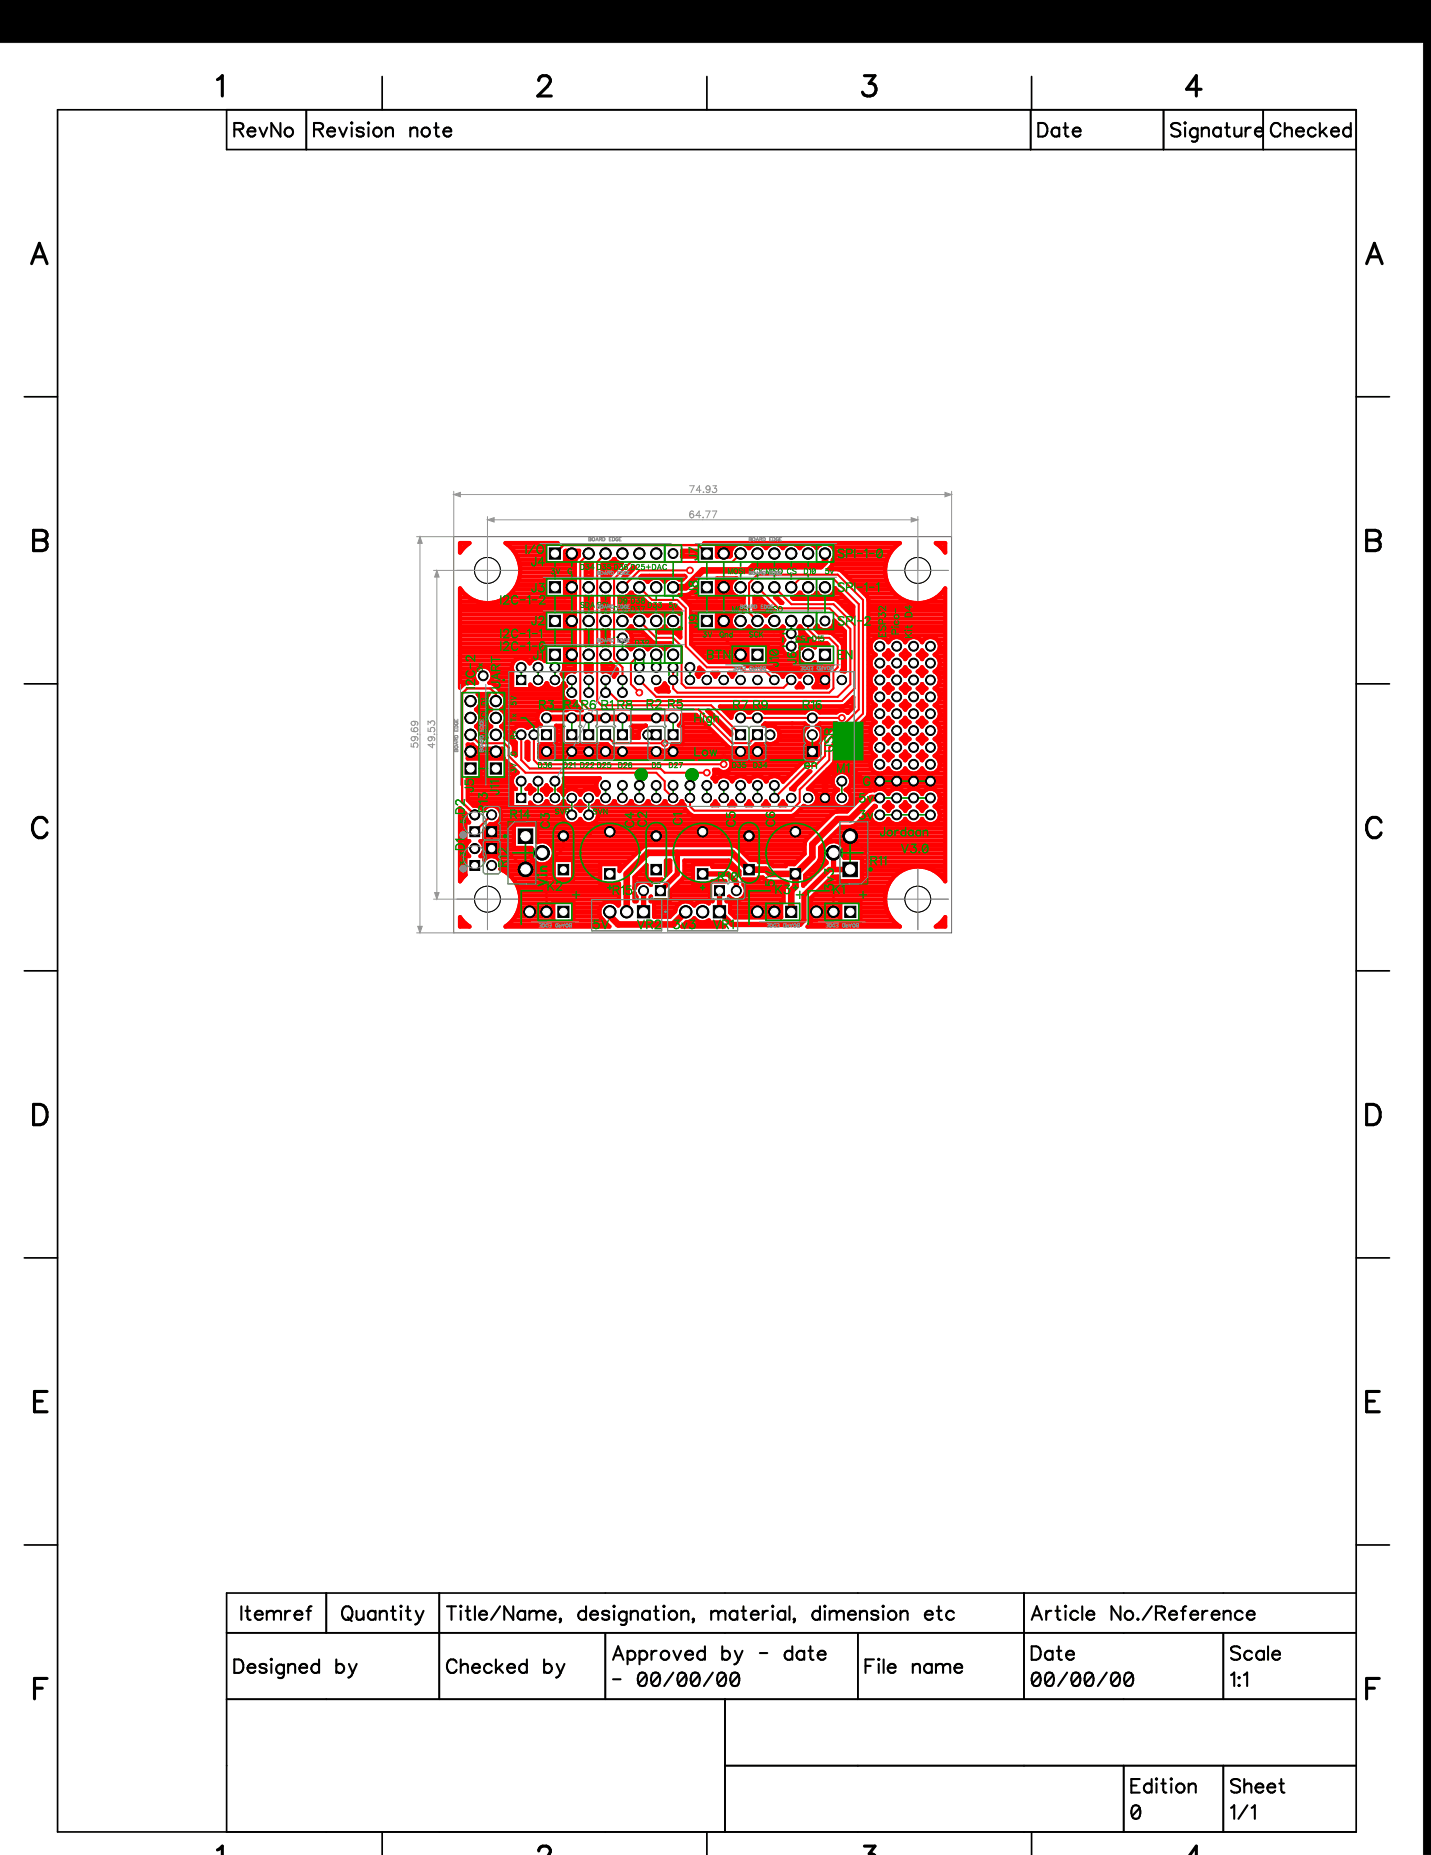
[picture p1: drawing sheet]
<svg xmlns="http://www.w3.org/2000/svg" width="216mm" height="279mm" viewBox="0 0 216 279" stroke-linecap="round" stroke-linejoin="round" font-family="sans-serif">
<defs><g id="words">
<g font-size="6">
<text x="32.5" y="15.4">1</text>
<text x="80.8" y="15.4">2</text>
<text x="129.7" y="15.4">3</text>
<text x="178.5" y="15.4">4</text>
<text x="4.5" y="40.6">A</text>
<text x="205.6" y="40.6">A</text>
<text x="4.8" y="83.9">B</text>
<text x="205.6" y="83.9">B</text>
<text x="4.7" y="127.1">C</text>
<text x="205.6" y="127.1">C</text>
<text x="4.8" y="170.3">D</text>
<text x="205.6" y="170.3">D</text>
<text x="5" y="213.6">E</text>
<text x="205.6" y="213.6">E</text>
<text x="5" y="256.8">F</text>
<text x="205.6" y="256.8">F</text>
</g>
<g font-size="4">
<text x="35.1" y="21.2">RevNo</text>
<text x="47.1" y="21.2">Revision note</text>
<text x="156.2" y="21.2">Date</text>
<text x="176.3" y="21.2">Signature</text>
<text x="191.3" y="21.2">Checked</text>
<text x="36.2" y="244.6">Itemref</text>
<text x="51.4" y="244.6">Quantity</text>
<text x="67.2" y="244.6">Title/Name, designation, material, dimension etc</text>
<text x="155.2" y="244.6">Article No./Reference</text>
<text x="92.2" y="250.6">Approved by - date</text>
<text x="155.2" y="250.6">Date</text>
<text x="185.3" y="250.6">Scale</text>
<text x="35.1" y="252.6">Designed by</text>
<text x="67.2" y="252.6">Checked by</text>
<text x="92.2" y="254.6">- 00/00/00</text>
<text x="130.2" y="252.6">File name</text>
<text x="155.2" y="254.6">00/00/00</text>
<text x="185.3" y="254.6">1:1</text>
<text x="170.3" y="270.6">Edition</text>
<text x="170.3" y="274.6">0</text>
<text x="185.3" y="270.6">Sheet</text>
<text x="185.3" y="274.6">1/1</text>
</g>
<g font-size="2.5">
<text x="79.1" y="83.7">I/O</text>
<text x="80" y="85.6">J4</text>
<text x="80" y="89.5">J3</text>
<text x="105.5" y="89.5" transform="rotate(-90 105.5 89.5)">J8</text>
<text x="105.5" y="84.4" transform="rotate(-90 105.5 84.4)">J7</text>
<text x="126.2" y="89.5">SPI-1-1</text>
<text x="126.2" y="84.4">SPI-1-0</text>
<text x="75.3" y="91.4">I2C-1-2</text>
<text x="80" y="94.5">J2</text>
<text x="105.5" y="94.5" transform="rotate(-90 105.5 94.5)">J9</text>
<text x="126.2" y="94.5">SPI</text>
<text x="129.5" y="94.5">-</text>
<text x="130.3" y="94.5">2</text>
<text x="71.9" y="99.9" transform="rotate(-90 71.9 99.9)">-</text>
<text x="71.9" y="99" transform="rotate(-90 71.9 99)">2</text>
<text x="75.3" y="98.4">I2C-1-0</text>
<text x="75.3" y="96.4">I2C-1-1</text>
<text x="80.3" y="99.7">J1</text>
<text x="106.5" y="99.6">BTN</text>
<text x="117.6" y="99.4" transform="rotate(-90 117.6 99.4)">10</text>
<text x="117.6" y="100.5" transform="rotate(-90 117.6 100.5)">J</text>
<text x="120.3" y="99.1" transform="rotate(-90 120.3 99.1)">6</text>
<text x="120.3" y="100.1" transform="rotate(-90 120.3 100.1)">J</text>
<text x="126.2" y="99.6">EN</text>
<text x="71.9" y="103.7" transform="rotate(-90 71.9 103.7)">I2C</text>
<text x="75.7" y="103.7" transform="rotate(-90 75.7 103.7)">UART</text>
<text x="81.2" y="107.2">R3</text>
<text x="85" y="107.2">R4</text>
<text x="87.6" y="107.2">R6</text>
<text x="90.6" y="107.2">R1</text>
<text x="93" y="107.2">R8</text>
<text x="97.4" y="107.1">R2 R5</text>
<text x="110.4" y="107.2">R7 R9</text>
<text x="120.9" y="107.2">R16</text>
<text x="104.6" y="109.1">High</text>
<text x="125.9" y="113.2" transform="rotate(-90 125.9 113.2)">USB</text>
<text x="71.7" y="119.3" transform="rotate(-90 71.7 119.3)">J</text>
<text x="71.7" y="118.3" transform="rotate(-90 71.7 118.3)">5</text>
<text x="75.5" y="119.7" transform="rotate(-90 75.5 119.7)">J</text>
<text x="75.5" y="118.7" transform="rotate(-90 75.5 118.7)">11</text>
<text x="104.6" y="114.2">Low</text>
<text x="121.1" y="116.1">en</text>
<text x="126.1" y="116.7">M1</text>
<text x="130" y="118.7">G</text>
<text x="70.3" y="122.6" transform="rotate(-90 70.3 122.6)">D2</text>
<text x="73.8" y="122.3" transform="rotate(-90 73.8 122.3)">R</text>
<text x="73.8" y="120.8" transform="rotate(-90 73.8 120.8)">13</text>
<text x="76.9" y="123.7">R14</text>
<text x="83.1" y="124.8" transform="rotate(-90 83.1 124.8)">C</text>
<text x="83.1" y="123.3" transform="rotate(-90 83.1 123.3)">3</text>
<text x="95.9" y="124.7" transform="rotate(-90 95.9 124.7)">C</text>
<text x="95.9" y="123.2" transform="rotate(-90 95.9 123.2)">4</text>
<text x="97.8" y="123" transform="rotate(-90 97.8 123)">2</text>
<text x="97.8" y="124.6" transform="rotate(-90 97.8 124.6)">C</text>
<text x="103.1" y="124.3" transform="rotate(-90 103.1 124.3)">C</text>
<text x="103.1" y="122.8" transform="rotate(-90 103.1 122.8)">1</text>
<text x="111.1" y="124.6" transform="rotate(-90 111.1 124.6)">C</text>
<text x="111.1" y="123" transform="rotate(-90 111.1 123)">5</text>
<text x="117.1" y="124.5" transform="rotate(-90 117.1 124.5)">C</text>
<text x="117.1" y="123" transform="rotate(-90 117.1 123)">6</text>
<text x="129.4" y="123.7">3v</text>
<text x="129.4" y="121.2">5v</text>
<text x="70.3" y="128.1" transform="rotate(-90 70.3 128.1)">D1</text>
<text x="76.8" y="130.6" transform="rotate(-90 76.8 130.6)">R</text>
<text x="76.8" y="129" transform="rotate(-90 76.8 129)">12</text>
<text x="131.1" y="130.7">R11</text>
<text x="132.5" y="126.3">Jordaan</text>
<text x="135.7" y="128.8">V3.0</text>
<text x="82.4" y="134.5">K2</text>
<text x="82.7" y="133.5" transform="rotate(-90 82.7 133.5)">Vin</text>
<text x="86.1" y="135.8">+</text>
<text x="92.3" y="135.1">R</text>
<text x="93.4" y="135.1">15</text>
<text x="108.2" y="133.1">R10</text>
<text x="116.8" y="135">K3</text>
<text x="117" y="133.5" transform="rotate(-90 117 133.5)">5</text>
<text x="117" y="132.2" transform="rotate(-90 117 132.2)">V</text>
<text x="119.8" y="135.8">+</text>
<text x="125.5" y="135">K1</text>
<text x="125.9" y="134.2" transform="rotate(-90 125.9 134.2)">3</text>
<text x="125.9" y="132.8" transform="rotate(-90 125.9 132.8)">v3</text>
<text x="129.4" y="135.8">+</text>
<text x="89.3" y="140.2">5V</text>
<text x="96" y="140.3">VR2</text>
<text x="101.4" y="140.2">3v3</text>
<text x="107.4" y="140.3">VR1</text>
</g>
<g font-size="2">
<text x="103.8" y="74.5">74.93</text>
<text x="103.8" y="78.3">64.77</text>
<text x="133.7" y="96" transform="rotate(-90 133.7 96)">ESP</text>
<text x="133.7" y="92.6" transform="rotate(-90 133.7 92.6)">32</text>
<text x="135.7" y="95.6" transform="rotate(-90 135.7 95.6)">Pico</text>
<text x="135.7" y="92" transform="rotate(-90 135.7 92)">-</text>
<text x="137.7" y="91.8" transform="rotate(-90 137.7 91.8)">4</text>
<text x="137.7" y="96.1" transform="rotate(-90 137.7 96.1)">Kit D</text>
<text x="63.3" y="112.6" transform="rotate(-90 63.3 112.6)">59.69</text>
<text x="65.8" y="112.7" transform="rotate(-90 65.8 112.7)">49.53</text>
</g>
<g font-size="1.5">
<text x="83" y="86.6">3V G</text>
<text x="85.5" y="89.2">3V</text>
<text x="87.4" y="86">D</text>
<text x="88" y="89.2">G</text>
<text x="88.3" y="86">34 D</text>
<text x="90.8" y="86">35 D36 D25+DAC</text>
<text x="109.7" y="86.6">MOSI SCKMISO CS D10</text>
<text x="124.3" y="86.6">5v</text>
<text x="87.4" y="91.7">SDASCL</text>
<text x="92.5" y="92.4">D36 D37</text>
<text x="93.1" y="91.1">D9 D38</text>
<text x="97.6" y="91.7">D33</text>
<text x="100.8" y="91.7">5v</text>
<text x="110.3" y="92.4">MOSI</text>
<text x="115.4" y="92.4">MISO</text>
<text x="72.9" y="101.2" transform="rotate(-90 72.9 101.2)">Dx</text>
<text x="93.2" y="96.1" transform="rotate(-90 93.2 96.1)">:</text>
<text x="95.7" y="97.4">D32</text>
<text x="105.8" y="96.2">3V Gnd</text>
<text x="112.8" y="96.2">SCK</text>
<text x="119.8" y="96.8">CS D15</text>
<text x="78" y="106.2" transform="rotate(-90 78 106.2)">5</text>
<text x="78" y="105.4" transform="rotate(-90 78 105.4)">V</text>
<text x="73.5" y="112" transform="rotate(-90 73.5 112)">SDA SCLD1</text>
<text x="78" y="111.3" transform="rotate(-90 78 111.3)">Rx</text>
<text x="78" y="108.8" transform="rotate(-90 78 108.8)">Tx</text>
<text x="78" y="116.4" transform="rotate(-90 78 116.4)">3V G</text>
<text x="81.1" y="115.9">D36</text>
<text x="84.9" y="115.9">D21 D22 D25 D26</text>
<text x="98.2" y="115.9">D5</text>
<text x="100.8" y="115.9">D27</text>
<text x="110.3" y="115.9">D35 D34</text>
<text x="70.3" y="124" transform="rotate(-90 70.3 124)">5v</text>
<text x="83.6" y="122.8">SVP</text>
<text x="89.3" y="122.8">SVN</text>
<text x="70.3" y="130.4" transform="rotate(-90 70.3 130.4)">3v3</text>
</g>
<g font-size="1">
<text x="88.7" y="81.6">BOARD EDGE</text>
<text x="112.8" y="81.6">BOARD EDGE</text>
<text x="89.9" y="86.7">BOARD EDGE</text>
<text x="112.8" y="86.7">BOARD EDGE</text>
<text x="89.9" y="91.8">BOARD EDGE</text>
<text x="111.5" y="91.8">BOARD EDGE</text>
<text x="89.9" y="96.9">BOARD EDGE</text>
<text x="115.4" y="100.2" transform="rotate(180 115.4 100.2)">BOARD EDGE</text>
<text x="125.5" y="100.2" transform="rotate(180 125.5 100.2)">BOARD EDGE</text>
<text x="69.1" y="113.2" transform="rotate(-90 69.1 113.2)">BOARD EDGE</text>
<text x="72.9" y="113.2" transform="rotate(-90 72.9 113.2)">BOARD EDGE</text>
<text x="86.1" y="139" transform="rotate(180 86.1 139)">BOARD EDGE</text>
<text x="120.5" y="139" transform="rotate(180 120.5 139)">BOARD EDGE</text>
<text x="129.4" y="139" transform="rotate(180 129.4 139)">BOARD EDGE</text>
</g>
</g></defs>
<path d="M0 0h215.6v279.4h-215.6z" fill="#000" stroke="#000" stroke-width=".15"/>
<path d="M-.1 6.5h214.4v272.9h-214.4z" fill="#fff" stroke="#fff" stroke-width=".15"/>
<path d="M68.3 80.8h75v59.7h-75z" fill="none" stroke="#636363" stroke-width=".15"/>
<circle cx="73.4" cy="135.4" r="1.94" fill="#fff" stroke="#000" stroke-width=".15"/>
<path d="M68.8 135.4h9.2M73.4 130.8v9.2" fill="none" stroke="#8a8a8a" stroke-width=".15"/>
<circle cx="138.3" cy="135.4" r="1.94" fill="#fff" stroke="#000" stroke-width=".15"/>
<path d="M133.6 135.4h9.3M138.3 130.8v9.2" fill="none" stroke="#8a8a8a" stroke-width=".15"/>
<circle cx="138.3" cy="85.9" r="1.94" fill="#fff" stroke="#000" stroke-width=".15"/>
<path d="M133.6 85.9h9.3M138.3 81.3v9.2" fill="none" stroke="#8a8a8a" stroke-width=".15"/>
<circle cx="73.4" cy="85.9" r="1.94" fill="#fff" stroke="#000" stroke-width=".15"/>
<path d="M68.8 85.9h9.2M73.4 81.3v9.2" fill="none" stroke="#8a8a8a" stroke-width=".15"/>
<g fill="none" stroke="#f00" stroke-width=".63">
<path d="M69.3 81.8h1.4l-.9 .8-.5 .6zM69.4 82.4h.5M69.4 89.4h.4M69.4 90h1.2M69.4 90.6h2.5M69.4 91.3h17.1M69.4 91.9h17.1M69.4 92.5h12.6M69.4 93.2h12.6M69.4 93.8h12.6M69.4 94.4h12.6M69.4 95.1h17.1"/>
<path d="M69.4 95.7h17.1M69.4 96.3h17.1M69.4 96.9h17.1M69.4 97.6h12.6M69.4 98.2h12.6M69.4 98.9h12.6M69.4 99.5h8.1M74.9 90.6h11.6M76.3 90h10.2M77 82.4h5M77 89.4h5M77.5 83.1h4.5"/>
<path d="M77.5 88.7h4.5M77.9 83.7h4.1M77.9 88.1h4.1M78.2 84.3h3.8M78.2 87.5h3.8M78.3 85h8.2M78.3 86.8h8.2M78.4 85.6h8.1M78.4 86.2h8.1M79.5 99.5h.6M85.2 83.1h1.9M85.2 83.7h1.9"/>
<path d="M85.2 84.3h1.4M85.2 87.5h1.3M85.2 88.1h1.3M85.2 88.7h1.3M85.2 89.4h1.3M85.2 92.5h1.3M85.2 93.2h1.3M85.2 93.8h1.3M85.2 94.4h1.3M85.2 97.6h1.3M85.2 98.2h1.3M85.2 98.9h1.3"/>
<path d="M85.2 99.5h1.3M88.3 85.6h.8M88.3 86.2h.8M88.3 86.8h.8M88.3 90h.8M88.3 90.6h.8M88.3 91.3h.8M88.3 91.9h.8M88.3 95.1h.8M88.3 95.7h.8M88.3 96.3h.8M88.3 96.9h.8"/>
<path d="M88.3 85h.8M88.5 95h-.3v2.2h.9v-2.2h-.4M90.8 85.6h2.1M90.8 86.2h1.5M90.8 86.8h.9M90.8 90h.8M90.8 90.6h.8M90.8 91.3h.8M90.8 91.9h.8M90.8 95.1h.8M90.8 95.7h.8M90.8 96.3h.8"/>
<path d="M90.8 96.9h.8M90.9 85h2.6M91 95h-.2v2.2h.9v-2.2h-.4M93.4 90h3.2M93.4 90.6h3.9M93.4 91.3h8.3M93.4 91.9h9M94.5 97.3h.1M94.8 95.1h1.8M94.9 97.6h.2M94.9 96.9h6.2M95 94.4l-.5 .5a1.39 1.39 0 0 1 0 2.4"/>
<path d="M95.2 95.7h2M95.2 96.3h2.7M96.6 86.8h6.6M97.5 97.6h.2M98.8 96.9h2.3l.2 .2-.7 .3-.5 .4a1.51 1.51 0 0 0-2.5 0 1.51 1.51 0 0 0-2.6 0l-.5-.5M99 95.1h3.4M100 97.6h.2M102.2 95.7h.2M102.8 83.1h2.1M102.8 83.7h2.1M102.9 90h9.1M103.5 90.6h8.5"/>
<path d="M104.1 89.4h.8M104.1 91.3h7.9M104.2 91.9h7.8M104.2 92.5h.7M104.2 93.2h.7M104.2 93.8h.7M104.2 94.4h.7M104.2 95.1h13.6M104.2 95.7h13.5M104.2 96.3h13.8M104.2 96.9h13.6M104.7 97.6h7.8"/>
<path d="M105.4 98.2h7.1M106 98.9h6.5M106.6 99.5h5.9M108 82.4h2.3M108 83.1h2M108 83.7h2M108 87.5h2.3M108 88.1h2M108 88.7h2M108 89.4h2.3M108 92.5h2.4M108 93.2h2"/>
<path d="M108 93.8h2M108 94.4h2.3M113.7 90h.7M113.7 90.6h1.4M113.7 91.3h2M113.7 91.9h2.6M115.7 97.6h2M115.7 98.2h2.3M115.7 98.9h4.5M115.7 99.5h4.7M119.4 90h7.8M120.4 96.3h1.6"/>
<path d="M120.6 95.1h.3M120.6 96.9h4M120.6 95.7h.8M123.2 95.1h4M125 85.6h8.3M125.4 94.4h1.2M125.5 85h7.9M125.5 82.4h9.2M125.5 84.3h8M125.5 89.4h1M125.7 93.8h.2M125.7 95.7h1.5"/>
<path d="M125.8 83.1h8.4M125.8 83.7h8M126.4 96.3h.8M126.4 90.6h1.4M126.9 96.9h.3M127 91.3h1.4M127.1 86.2h6.2M127.6 91.9h.9M127.7 86.8h5.6M128.3 92.5h.2M128.3 87.5h5.2M128.9 88.1h4.9"/>
<path d="M129.6 88.7h4.5M130.2 89.4h4.5M130.8 90h4.6M130.9 90.6h5.9M130.9 91.3h11.4M130.9 91.9h11.4M130.9 92.5h11.4M130.9 93.2h11.4M130.9 93.8h11.4M130.9 94.4h11.4M130.9 95.1h11.4M130.9 95.7h11.4"/>
<path d="M130.9 96.3h.6M130.9 96.9h.2M130.9 97.6h.2M130.9 98.2h.5M130.9 98.9h.6M130.9 99.5h.2M133.6 98.9h.5M133.6 96.3h.4M133.7 98.2h.2M136.1 98.9h.5M136.1 96.3h.5M136.2 98.2h.2"/>
<path d="M138.6 98.9h.5M138.6 96.3h.5M138.8 98.2h.2M139.7 90.6h2.6M141 81.8h1.4v1.4l-.6-.7zM141.1 90h1.2M141.2 98.9h1.1M141.2 96.3h1.1M141.3 98.2h1M141.6 96.9h.7M141.6 99.5h.7M141.6 97.6h.7"/>
<path d="M141.8 82.4h.5M141.8 89.4h.5M69.4 100.1h7.7M69.4 100.7h2.4M69.4 101.4h2M69.4 102h1.9M69.4 102.6h2.2M69.4 103.3h.2M70.5 112.7h1.4M70.5 113.4h5.2M70.5 114h5.2M70.5 117.8h6.5"/>
<path d="M70.5 118.4h6.8M70.5 119.1h6.6M70.5 119.7h6.6M72 109.6h1.6M72 107.1h1.6M72.2 106.4h1.2M72.2 109h1.2M72.4 107.7h.8M72.4 110.2h.8M72.4 105.2h.8M72.4 105.8h.7M72.5 108.3h.6"/>
<path d="M72.5 110.8h.6M72.5 114.6h.6M72.5 115.3h.6M72.5 115.9h.6M72.5 116.5h.6M72.5 117.2h.6M73.8 100.7h3.3M74 102.6h3.1M74.2 101.4h2.9M74.2 102h2.9M74.7 103.3h2.4M75.3 103.9h9.4"/>
<path d="M75.8 109.6h1.8M75.8 107.1h5.6M75.8 104.5h8.9M76 106.4h11M76 109h5.1M76.2 107.7h4.7M76.2 110.2h.9M76.2 105.2h8.7M76.3 105.8h10.3M76.3 108.3h4.6M76.3 110.8h.7M76.3 115.3h.5"/>
<path d="M76.3 115.9h1.1M76.3 116.5h1.3M76.3 117.2h.8M76.7 111.5h.6M77.3 112.1h.3M79.9 119.1h.3M81.3 112.1h10.1M81.3 112.7h10.9M81.3 113.4h42.1M81.3 114h27.3M81.8 119.1h1M82.2 103.3h.3"/>
<path d="M83.8 109.6h.9M83.8 110.2h.9M83.8 110.8h.9M83.8 111.5h.9M84.4 119.1h.9M84.7 103.3h.3M84.8 101.4h.4M84.8 118.4h5M85.1 100.7h1.4M85.1 117.8h4.7M85.2 100.1h1.3M86.9 119.1h1"/>
<path d="M88.2 100.1h.9v1.1l-.4-.1-.5 .1zM88.3 100.7h.8M89.5 119.1h.5M90.8 100.1h.5l.7-.2 .9 1v.4l-.4 .6a1.36 1.36 0 0 0-1.7-.7zM90.8 100.7h2M91.5 100.1h.6M92.1 101.4h.7M95.2 109.6h1.4M95.2 110.2h1M95.2 110.8h.9M99 103.9h1.5M100 103.3h.2"/>
<path d="M101 112.7h22.4M101.3 112.1h7.9M102.6 109h3.5M102.8 107.7h2M102.9 108.3h2.5M102.9 109.6h3.8M102.9 110.2h4.4M102.9 110.8h5.1M102.9 111.5h5.7M105.1 101.4h.4M107.4 101.4h.7M107.4 117.2h.7"/>
<path d="M107.7 116.5h11.4M108.5 106.4h20M109.1 107.1h1.5M109.4 114h13.5M109.8 107.7h.4M109.9 117.2h.8M109.9 101.4h.7M110 115.9h9.7M110.1 114.6h11M110.2 115.3h10.2M112.5 117.2h.7M112.5 107.1h.6"/>
<path d="M113.9 112.1h9.5M115 117.2h.8M115.1 107.1h6.3M115.7 100.1h5.7M116.2 100.7h8.6M117 109.6h4.4M117.2 111.5h3.9M117.4 110.2h3.6M117.5 110.8h3.4M117.5 117.2h1M117.6 101.4h.7M120.1 101.4h.7"/>
<path d="M120.3 103.3h.3M122 100.1h.7M122.2 118.4h3.4M122.5 119.1h3.5M122.6 101.4h2.1M122.8 117.8h2.5M122.9 103.3h1.8M123.1 119.7h2.4M123.1 102h1.6M123.1 102.6h1.6M123.3 107.1h3M123.3 109.6h2.1"/>
<path d="M123.4 117.2h2M123.8 110.2h1M123.8 110.8h.4M124.1 116.5h1.8M124.7 115.9h6.6M125.3 115.3h5.8M125.8 114.6h5.3M125.8 113.4h5.5M125.8 114h5.8M126 112.7h5.1M126.6 112.1h4.5M127.2 111.5h4.4"/>
<path d="M127.3 107.1h.7M127.6 119.1h3.4M127.7 116.5h4.7M127.8 105.8h.7M127.9 110.8h3.4M128.1 118.4h14.2M128.1 119.7h2M128.2 117.2h14.1M128.3 117.8h14M128.5 110.2h2.6M129.1 109.6h2M129.8 109h1.8"/>
<path d="M130.4 108.3h.9M130.8 107.7h.3M130.9 100.1h.2M130.9 100.7h.4M130.9 101.4h.6M130.9 102h.2M130.9 102.6h.2M130.9 103.3h.4M130.9 103.9h.6M130.9 104.5h.2M130.9 105.2h.2M130.9 105.8h.4"/>
<path d="M130.9 106.4h.7M130.9 107.1h.2M132.7 116.5h2.2M133.4 119.1h.8M133.5 114h.7M133.5 111.5h.6M133.5 109h.6M133.5 106.4h.6M133.5 103.9h.6M133.5 101.4h.6M135.2 116.5h2.2M135.9 119.1h.8"/>
<path d="M136 114h.7M136 111.5h.7M136 109h.7M136 106.4h.7M136 103.9h.6M136.1 101.4h.5M137.8 116.5h2.2M138.5 119.1h.8M138.5 114h.7M138.5 111.5h.7M138.6 109h.6M138.6 106.4h.6"/>
<path d="M138.6 103.9h.6M138.6 101.4h.6M140.3 116.5h2M141 119.1h1.3M141.1 114h1.2M141.1 111.5h1.2M141.1 109h1.2M141.1 106.4h1.2M141.1 103.9h1.2M141.1 101.4h1.2M141.3 100.7h1M141.4 103.3h.9"/>
<path d="M141.4 105.8h.9M141.4 108.3h.9M141.4 110.8h.9M141.4 113.4h.9M141.4 115.9h.9M141.5 119.7h.8M141.5 112.1h.8M141.5 114.6h.8M141.6 104.5h.7M141.6 107.1h.7M141.6 109.6h.7M141.6 102h.7"/>
<path d="M141.6 100.1h.7M141.6 102.6h.7M141.6 105.2h.7M141.6 107.7h.7M141.6 110.2h.7M141.6 112.7h.7M141.6 115.3h.7M69.3 121.7l.8 .8 .1 .7 .5 .7h-.6v2.8h.6a1.41 1.41 0 0 0 0 2.3h-.6v2.8l-.8 1zM69.3 138.1l.6 .8 .8 .7h-1.4zM69.4 122.2h.3M69.4 122.8h.7M69.4 123.5h.8"/>
<path d="M69.4 124.1h.7M69.4 124.7h.7M69.4 125.4h.7M69.4 126h.7M69.4 126.6h.7M69.4 127.3h.8M69.4 127.9h.7M69.4 128.5h.8M69.4 129.2h.7M69.4 129.8h.7M69.4 130.4h.7M69.4 131.1h.7"/>
<path d="M69.4 131.7h.7M69.4 138.6h.2M69.4 139.3h.8M70.5 120.3h6.6M71 120.9h6.1M72.4 121.6h.8M72.8 128.5h7M72.9 127.3h4.4M73 125.4h4.3M73 126h4.3M73 126.6h4.3M73 127.9h6.9"/>
<path d="M73 129.2h.2M73.3 124.7h4M74.5 124.1h11.2M74.9 129.2h5.1M74.9 121.6h10.4M75.3 123.5h9.6M75.4 129.8h5.1M75.4 122.2h9.4M75.5 122.8h9.2M75.5 130.4h7.8M75.7 131.1h7.6M76.6 139.3h14.8"/>
<path d="M76.7 131.7h6.6M77.2 138.6h6.1M77.3 132.3h6M77.7 138h5.6M77.7 132.9h12.6M78 137.4h5.3M78.1 133.6h15.1M78.2 136.7h5.1M78.3 134.2h14.9M78.4 136.1h4.9M78.4 134.8h14.8M78.4 135.5h14.8"/>
<path d="M81 124.7h42.1M81 125.4h41.5M81 126h40.8M81 126.6h40.3M82.9 129.8h.4M83 127.3h38.1M83.3 129.2h11.9M83.4 127.9h13M83.4 129.5h2.9v3h-2.9zM83.5 128.5h12.3M86.4 129.8h8.1M86.4 130.4h3.9"/>
<path d="M86.4 131.1h3.9M86.4 131.7h3.9M86.4 132.3h3.9M86.4 136.1h4.4M86.4 136.7h3.9M86.4 137.4h3.8M86.4 138h3.9M86.4 138.6h4.4M86.5 124.1h1.8M87 121.6h.8M89.1 124.1h34.6M89.5 121.6h13.6"/>
<path d="M90 123.5h34.4M90.1 122.2h13.4M90.1 122.8h14.1M92.9 136.1h.3M93.4 130.4h.5M95.6 133.8a1.42 1.42 0 0 1 2.5-.5v-.5h1.3l.3-.3h-2.3v-2.2l-1.8 1.8v1.7M95.6 132.3h1.7M95.6 132.9h.6M95.6 135.5h.2M96.1 131.7h1.2M96.7 131.1h.6M97.7 132.9h.3"/>
<path d="M98.6 136.1h3.6M98.6 136.7h3.2M98.6 137.4h3M98.6 138h2.3M100.3 129.6h.7v1.6l-.7 .7zM100.4 129.8h.5M100.4 130.4h.5M100.4 131.1h.5M101 134.8h5.9M101 135.5h5.9M101 134.2h5.9M101.6 133.6h5.3"/>
<path d="M102.3 132.9h2M102.9 132.3h1.4M103.1 139.3h5.6M103.1 129.6h6.7l1.6 1.6v.7l-1.1-1.1-.4-.2h-2.6v-.4h-2.9v2.9h2.6v2.5h.3v.2h-.5v.3a1.56 1.56 0 0 0-2.2 .3 1.61 1.61 0 0 0-1.8-.6 1.61 1.61 0 0 0-1.1 1.5l-.8 .8h-2.4v-2.3h-.5v-.7l.1-.1v.6h2.8v-1.4l2.1-2.1 .1-.5zM103.1 129.8h6.8M103.1 130.4h1.2M103.1 131.1h1.2M103.1 131.7h1.2M104.3 138.6h.5M104.4 136.1h.4M104.6 136.4h.1M107.3 132.7l2 .1z"/>
<path d="M107.4 130.4h3.2M109.9 135.5h.4M110 136.1h7.6M110 136.7h7.6M110 137.4h7.6M110.6 138h7M110.6 131.1h.6M111.4 127.9h9.7M111.5 135.5h6.5M112 132.9h6.3M112.1 128.5h9M112.2 134.8h5.8"/>
<path d="M112.3 133.6h5.8M112.4 134.2h5.6M112.7 129.2h7.9M114.4 129.8h5.6M114.4 132.3h.6M116.5 130.4h1.8M119.6 122.8h5.4M120.3 122.2h7.2M120.9 121.6h7.3M121.3 132.3h.7M121.5 131.7h1.1M122 139.3h13.1"/>
<path d="M122.1 131.1h1.2M122.2 135.5h11.1M122.2 136.1h4.3M122.2 136.7h4.3M122.2 137.4h4.3M122.2 138h4.3M122.2 138.6h4.3M122.6 134.8h10.7M122.7 130.4h1.2M122.9 120.9h2.7M123.2 120.3h2.2M123.3 134.2h10.1"/>
<path d="M123.4 129.8h1M123.6 129.2h.3M123.6 127.9h.2M123.9 133.6h9.7M124 127.3h.2M124.5 132.9h9.4M124.6 126.6h17.7M125.1 132.3h1.1M125.3 126h17M125.9 125.4h16.4M126.5 124.7h15.8M126.9 127.3h15.4"/>
<path d="M127.2 129.2h15.1M127.3 127.9h15M127.4 128.5h14.9M128 120.9h.8M128.2 120.3h1.2M129.1 124.1h3M129.7 136.1h3.6M129.7 136.7h3.7M129.7 137.4h3.9M129.7 138h4.3M129.7 138.6h4.7M129.7 123.5h1.6"/>
<path d="M129.9 129.8h12.4M129.9 130.4h12.4M129.9 131.1h6M129.9 131.7h5.1M129.9 132.3h4.5M130.3 122.8h.8M131 122.2h.2M132.9 124.1h1.8M133.4 121.6h.8M135.5 124.1h1.7M135.9 121.6h.9M138 124.1h1.7"/>
<path d="M138.5 121.6h.8M140.6 131.1h1.7M140.6 124.1h1.7M141 121.6h1.3M141.4 120.9h.9M141.4 123.5h.9M141.4 139.3h.9M141.5 131.7h.8M141.5 122.2h.8M141.6 120.3h.7M141.6 122.8h.7M142.1 138.6h.2"/>
<path d="M142.4 138.1v1.5h-1.4l.8-.8z"/>
</g>
<circle cx="95" cy="94.4" r=".32" fill="#f00"/>
<path d="M82.1 92h3v3h-3zM88.2 89.9h.9v2.2h-.9zM90.8 89.9h.9v2.2h-.9zM95 94.4a1.51 1.51 0 0 0 1.6 .6l1.7 1.7 .5 .2M95 89.3a1.51 1.51 0 0 1-1.7 .6v2.2a1.51 1.51 0 0 1 1.7 .6 1.51 1.51 0 0 1 2.6 0 1.51 1.51 0 0 1 2.5 0 1.5 1.5 0 0 1 2.4-.2v-.5l-.8-.8h-3.5l-.4-.2" fill="none" stroke="#f00" stroke-width=".63"/>
<circle cx="95" cy="89.3" r=".32" fill="#f00"/>
<path d="M82.1 87h3v3h-3zM88.2 85l.2-.1 .7-.1v2.2h-.9zM93.9 87l1.5-1.5h.2l-1.5 1.5zM95 89.3a1.51 1.51 0 0 0 1.6 .6l1.2 1.1M96.6 86.7h6.5l.2 .2-.5 .4h-.4a1.5 1.5 0 0 0-2.3 .4 1.51 1.51 0 0 0-2.5 0l-.6-.6-.6-.1zM102.4 89.6h.9" fill="none" stroke="#f00" stroke-width=".63"/>
<circle cx="102.4" cy="89.6" r=".32" fill="#f00"/>
<path d="M102.4 89.6l1.5 1.5 .2 .3v5.6l2.7 2.7h4.8a1.32 1.32 0 0 1 .9 .6h2.9a1.46 1.46 0 0 1 1 .8 1.36 1.36 0 0 1 1.5 .8 1.36 1.36 0 0 1 1.3-.8 1.36 1.36 0 0 1 1.3 .8 1.36 1.36 0 0 1 2.1-.6 1.36 1.36 0 0 1-.1 2.2h2.1l.1-.1v-2.2a1.62 1.62 0 0 1 .7-1.1h-2.6v-.4a1.51 1.51 0 0 1-1.8 .2 1.51 1.51 0 0 1-.7-1.6 1.41 1.41 0 0 1-2 .1 1.41 1.41 0 0 1-.1-2 1.39 1.39 0 0 1-.1-1.8l-.2-.2a1.51 1.51 0 0 1-2.5 0 1.51 1.51 0 0 1-2.6 0 1.51 1.51 0 0 1-1.9 .5 1.51 1.51 0 0 1-.7-1.9 1.51 1.51 0 0 1 1.8-.9v-2.2a1.51 1.51 0 0 1-1.8-.9 1.51 1.51 0 0 1 .7-1.9h-2.9v2.9h-3v-1.6l-1.1 1-.6 .2M73.9 109.4a1.5 1.5 0 0 0-.6 1.7h-.8l-.1-.2" fill="none" stroke="#f00" stroke-width=".63"/>
<circle cx="73.9" cy="109.4" r=".32" fill="#f00"/>
<path d="M73.9 106.9a1.51 1.51 0 0 0 0 2.5" fill="none" stroke="#f00" stroke-width=".63"/>
<circle cx="73.9" cy="106.9" r=".32" fill="#f00"/>
<path d="M122.6 96.8l.4 .1h1.6l.2 .2h-2v.4a1.49 1.49 0 0 0-2.2 .2M71.9 104.5l1.7 .1a1.48 1.48 0 0 0 .3 2.3M71.9 104.5l.1 .1M72 104.6a1.49 1.49 0 0 1-.3 2.3 1.5 1.5 0 0 1 0 2.5 1.51 1.51 0 0 1 .7 1.5M73.9 106.9h.1" fill="none" stroke="#f00" stroke-width=".63"/>
<circle cx="120.6" cy="97.7" r=".32" fill="#f00"/>
<path d="M120.5 94.4l-.2 .2a1.39 1.39 0 0 1-.1 1.8l.3 .5 .1 .8" fill="none" stroke="#f00" stroke-width=".63"/>
<circle cx="120.5" cy="94.4" r=".32" fill="#f00"/>
<path d="M102.7 83h2.2l.1 .1v.7h-2.3l.1-.4zM113.6 89.9h.8l2.1 2.1-.7 .3-.4 .4a1.53 1.53 0 0 0-1.6-.6l-.2-.2zM116.8 90l.2-.1 .8 .9h-.2zM120.5 94.4l.4 .4M120.5 89.3l-.4 .4-.8 .3 .2 .2h6.1M120.9 94.8h.1M120.9 94.8l.3 .6 1.4 1.4" fill="none" stroke="#f00" stroke-width=".63"/>
<circle cx="120.5" cy="89.3" r=".32" fill="#f00"/>
<path d="M120.5 89.3a1.51 1.51 0 0 0 2.5 0" fill="none" stroke="#f00" stroke-width=".63"/>
<circle cx="123" cy="89.3" r=".32" fill="#f00"/>
<g fill="none" stroke="#f00" stroke-width=".63">
<path d="M105 92h3v3h-3zM112.6 97.1h3v3h-3zM123 89.3a1.51 1.51 0 0 0 1.6 .6 1.51 1.51 0 0 0 1.2-1.3l2.7 2.7v1.6l-2.4-2.5-.5-.2M133.8 97.9l.3 .5 .4 .2-.4 .3-.3 .4-.3-.4-.4-.3 .5-.4zM135.7 98.6l.3-.2 .3-.5 .4 .5 .3 .2-.3 .3-.4 .4-.3-.4zM138.9 97.9l.3 .5 .4 .2-.4 .3-.3 .4-.3-.4-.4-.3 .5-.4zM70.4 102.9h1.5a1.41 1.41 0 0 1-.1-2.1 1.41 1.41 0 0 1 2 0 1.41 1.41 0 0 1-.1 2.1l.6 .1 1.2 1.2a1.56 1.56 0 0 1 0 2.7M75.5 106.9h.1M79.3 111.8l.2-.1 .1 .1v2.6l-.3-.2zM79.8 118.3l.3 .4 .4 .3-.6 .5v-.7h-.6zM81.6 119h.1M81.6 119l.4 .2 .3 .5 .3-.4 .4-.3"/>
<path d="M81.6 119l.4-.3 .3-.4 .3 .4 .4 .3M83 119h.1M84.1 119h.1M84.9 117.2h5.4a1.37 1.37 0 0 0-.1 2.1l-.2 .4a1.36 1.36 0 0 0-1.3-.9 1.36 1.36 0 0 0-1.3 .9 1.36 1.36 0 0 0-1.3-.9 1.36 1.36 0 0 0-1.2 .9l-.4-.5-.4-.2a1.38 1.38 0 0 0 .8-1.8zM85.1 103.4a1.4 1.4 0 0 0-.2 1.7 1.4 1.4 0 0 0 1.7 .5l.1 .4 1 1h-.7a1.45 1.45 0 0 0-1.7 0h-2.2a1.41 1.41 0 0 0-1.9 .3 1.41 1.41 0 0 0 .3 2h-.6v.1l-.8-.1-.6 .3a1.41 1.41 0 0 0-2.1 .2 1.41 1.41 0 0 0 .3 2v2l-.3-.3a1.94 1.94 0 0 0-1.2-2.3 1.98 1.98 0 0 0-.4-1.6l-.3-.2a1.49 1.49 0 0 0 0-2.5M97.3 109.3h-.1M97.3 109.3h-2.1v1.8h1.1a1.42 1.42 0 0 1 .8-1.8M98.8 103.8a1.37 1.37 0 0 0 1.3-.9l.2 .3a.65 .65 0 0 1 .3 .7l.1 .3h-1.5zM105.3 100.5l.7 .7-.5 .3-.3 .4-.3-.4 .3-.3zM107.3 101.3h.9l-.5 .6zM108.4 106.4h18.4l.6-.2 1.1-1.2v1.5l-.8 .9a1.16 1.16 0 0 0-1.7-.1h-2.5a1.41 1.41 0 0 0-2.3 0h-6a1.41 1.41 0 0 0-2.3 0h-.2a1.41 1.41 0 0 0-1.6-.5 1.41 1.41 0 0 0-1 1.3zM109.8 101.3h.9l-.4 .6z"/>
<path d="M120.5 102.9l.4 .6h-.9zM125.9 116.6a1.41 1.41 0 0 1 2.1 .3 1.41 1.41 0 0 1-.6 2.1 1.36 1.36 0 0 1 .5 2 1.36 1.36 0 0 1-2.2 0 1.36 1.36 0 0 1 .6-2 1.4 1.4 0 0 1-.4-2.4zM126.2 119h.1M131.9 101.2a1.39 1.39 0 0 1-.8-1.3 1.39 1.39 0 0 1 .8-1.3 1.41 1.41 0 0 1-.4-2.2 1.41 1.41 0 0 1 2.3 .3 1.4 1.4 0 0 1 1.3-.8 1.4 1.4 0 0 1 1.2 .8 1.4 1.4 0 0 1 1.3-.8 1.4 1.4 0 0 1 1.3 .8 1.41 1.41 0 0 1 2.3-.4 1.41 1.41 0 0 1-.4 2.3 1.4 1.4 0 0 1 .8 1.3 1.4 1.4 0 0 1-.8 1.3 1.4 1.4 0 0 1 .8 1.2 1.4 1.4 0 0 1-.8 1.3 1.4 1.4 0 0 1 .8 1.3 1.4 1.4 0 0 1-.8 1.2 1.4 1.4 0 0 1 .8 1.3 1.4 1.4 0 0 1-.8 1.3 1.4 1.4 0 0 1 .8 1.2 1.4 1.4 0 0 1-.8 1.3 1.4 1.4 0 0 1 .8 1.3 1.4 1.4 0 0 1-.8 1.2 1.41 1.41 0 0 1 .4 2.3 1.41 1.41 0 0 1-2.3-.4 1.4 1.4 0 0 1-1.3 .8 1.4 1.4 0 0 1-1.3-.8 1.4 1.4 0 0 1-1.2 .8 1.4 1.4 0 0 1-1.3-.8 1.41 1.41 0 0 1-2.3 .4 1.41 1.41 0 0 1 .4-2.2 1.4 1.4 0 0 1-.8-1.3 1.4 1.4 0 0 1 .8-1.3 1.4 1.4 0 0 1-.8-1.2 1.4 1.4 0 0 1 .8-1.3 1.4 1.4 0 0 1-.8-1.3 1.4 1.4 0 0 1 .8-1.3 1.4 1.4 0 0 1-.8-1.2 1.4 1.4 0 0 1 .8-1.3 1.4 1.4 0 0 1-.8-1.3 1.4 1.4 0 0 1 .8-1.2M133.1 108.8l.5-.4 .2-.3 .3 .4 .4 .3-.4 .2-.3 .4-.3-.4zM133.1 111.3l.4-.2 .3-.5 .3 .5 .4 .2-.4 .2-.3 .5-.3-.5zM133.8 100.5l.3 .4 .4 .3-.4 .2-.3 .4-.3-.4-.4-.2 .5-.4zM133.8 105.6l.3 .4 .4 .2-.4 .3-.3 .4-.3-.4-.4-.3 .5-.4zM133.8 113.2l.3 .4 .4 .3-.4 .2-.3 .4-.3-.4-.4-.3 .5-.3zM133.8 103l.3 .5 .4 .2-.4 .2-.3 .5-.3-.5-.4-.2 .4-.2zM135.7 103.7l.3-.2 .3-.5 .4 .5 .3 .2-.3 .2-.4 .5-.3-.5zM135.7 111.3l.3-.2 .3-.5 .4 .5 .3 .2-.3 .2-.4 .5-.3-.5z"/>
<path d="M135.7 113.8l.3-.2 .3-.4 .4 .4 .3 .3-.3 .2-.4 .4-.3-.4zM135.7 106.2l.3-.2 .3-.4 .4 .4 .3 .2-.3 .3-.4 .4-.3-.4zM135.7 108.8l.3-.3 .3-.4 .4 .4 .3 .3-.3 .2-.4 .4-.3-.4zM135.7 101.2l.3-.3 .3-.4 .4 .4 .3 .3-.3 .2-.4 .4-.3-.4zM138.2 111.3l.4-.2 .3-.5 .3 .5 .4 .2-.4 .2-.3 .5-.3-.5zM138.9 100.5l.3 .4 .4 .3-.4 .2-.3 .4-.3-.4-.4-.2 .5-.4zM138.9 113.2l.3 .4 .4 .3-.4 .2-.3 .4-.3-.4-.4-.3 .5-.3zM138.9 103l.3 .5 .4 .2-.4 .2-.3 .5-.3-.5-.4-.2 .4-.2zM138.9 105.6l.3 .4 .4 .2-.4 .3-.3 .4-.3-.4-.4-.3 .5-.4zM138.9 108.1l.3 .4 .4 .3-.4 .2-.3 .4-.3-.4-.4-.2 .5-.4zM83.4 135.8h3v3h-3zM86.7 121.5l.3-.3 .4-.5 .3 .4 .4 .4"/>
<path d="M86.7 121.5h.1M86.7 121.5l.4 .2 .3 .4 .3-.4 .4-.2M88.1 121.5h.1M107.7 120.7l.5 .6h-.9zM110.3 120.7l.4 .6h-.9zM112.8 120.7l.5 .6h-.9zM115.4 120.7l.4 .6h-.9zM117.9 120.7l.5 .6h-.9zM126.6 135.8h3v3h-3zM133.8 120.8l.3 .4 .4 .3-.4 .2-.3 .4-.2-.3-.5-.3 .5-.4zM135.7 121.5l.3-.3 .3-.4 .4 .4 .3 .3-.3 .2-.4 .4-.3-.4zM138.9 120.8l.3 .4 .4 .3-.4 .2-.3 .4-.3-.4-.4-.2 .5-.4z"/>
</g>
<circle cx="85.1" cy="103.4" r=".32" fill="#f00"/>
<path d="M84.9 102.9l.2 .5" fill="none" stroke="#f00" stroke-width=".63"/>
<circle cx="84.9" cy="102.9" r=".32" fill="#f00"/>
<path d="M82.3 102.9a1.36 1.36 0 0 0 1.3 .9 1.36 1.36 0 0 0 1.3-.9" fill="none" stroke="#f00" stroke-width=".63"/>
<circle cx="82.3" cy="102.9" r=".32" fill="#f00"/>
<path d="M92.5 84.2l.4 .4 .8 .3-1.8 1.7M70.4 102.9a1.45 1.45 0 0 0-1.1 .7v-15a4.9 4.9 0 0 0 7.6 .8 4.9 4.9 0 0 0-.8-7.6h7.9l-.1 .1h-1.8v3h3v-1.8l.1-.1h2v.7a1.2 1.2 0 0 0-.6 1v16.5a1.34 1.34 0 0 0-1.7 .7l-.3-.4 .3-.5 .1-.9h.1v-3h-3v2.5a1.4 1.4 0 0 0-2.3 .3 1.41 1.41 0 0 0-1.9-.7 1.41 1.41 0 0 0-.7 1.9l-.1 2.7h2.8v-.7a1.36 1.36 0 0 0 1.3 .7 1.36 1.36 0 0 0 1.1-.9M106.5 107h.3l3.3 3.4v.3zM77.4 124.2h3.5v2.7a1.76 1.76 0 0 1 2.5 1.3 1.76 1.76 0 0 1-2 2 1.76 1.76 0 0 1-1.3-2.5h-2.7zM95.6 134.5l.3 .6v.7h-.3zM103.4 138.9l.7-.2 .5-.4a1.59 1.59 0 0 0 2.2 .3v.3h1.7l.6 .7h-6.4zM104.6 138.3h.1" fill="none" stroke="#f00" stroke-width=".63"/>
<circle cx="92.5" cy="84.2" r=".32" fill="#f00"/>
<path d="M92.5 84.2a1.54 1.54 0 0 1-1.6 .7l-.1 .1v2h.9l.2-.4M110.3 112.7h2.6a1.22 1.22 0 0 0 .9-.6h1.7v-.1a1.41 1.41 0 0 0 1.9-1.3 1.41 1.41 0 0 0-1.9-1.3v-.1h-.6l.3-.3h6l.5 .4a1.42 1.42 0 0 0-.4 2.2 1.42 1.42 0 0 0 2.2 0 1.42 1.42 0 0 0-.5-2.2l.5-.4h2.6l-2.5 2.5-.1 .4v1.6l-1.1 1.1a1.7 1.7 0 0 0-1.5 .2l-3 3a1.41 1.41 0 0 0-1.2-.9 1.41 1.41 0 0 0-1.3 .8" fill="none" stroke="#f00" stroke-width=".63"/>
<circle cx="115.4" cy="117.7" r=".32" fill="#f00"/>
<path d="M112.8 117.7a1.4 1.4 0 0 1 1.3-.8 1.4 1.4 0 0 1 1.3 .8" fill="none" stroke="#f00" stroke-width=".63"/>
<circle cx="112.8" cy="117.7" r=".32" fill="#f00"/>
<path d="M107.7 117.7a1.4 1.4 0 0 1 1.3-.8 1.4 1.4 0 0 1 1.3 .8 1.4 1.4 0 0 1 1.3-.8 1.4 1.4 0 0 1 1.2 .8" fill="none" stroke="#f00" stroke-width=".63"/>
<circle cx="107.7" cy="117.7" r=".32" fill="#f00"/>
<path d="M100.1 94.4a1.49 1.49 0 0 0 2.4 .2v1.4l-.5-.5M107.3 117.2h.1M107.3 117.2l.4 .5M110.3 112.7l-.6-.2-4.8-4.8h-2.2a1.41 1.41 0 0 1-.4 1.6h.5v2.8h-1.5a1.16 1.16 0 0 1-.8 1 1.16 1.16 0 0 1-1.2-.3h-6.8a1.31 1.31 0 0 1-1-.7h-6.8v-2.8h-.9v2.8h-2.6v2l.2 .2h26.8a1.17 1.17 0 0 1 1.6 0 1.17 1.17 0 0 1 0 1.6 1.17 1.17 0 0 1-1.6 0h-.7l.1 .7-.3 .6" fill="none" stroke="#f00" stroke-width=".63"/>
<circle cx="100.1" cy="94.4" r=".32" fill="#f00"/>
<path d="M100.1 94.4l-.3 .3-.8 .3 .2 .3h2.2l.6 .2M102.7 120.7l.1 .3a.91 .91 0 0 1 .4 .8 2.64 2.64 0 0 0 1.2 1.1h14.8l.5-.2 1.4-1.3a1.36 1.36 0 0 0 2-.9 1.36 1.36 0 0 0-1.4-1.7l3.9-3.9 .1-.4v-1.6l4.9-4.8 .2-.4v-17.6l-.2-.3-3.8-3.8-.6-.3h-1.4l.4-.4 .2-.4a1.21 1.21 0 0 1 .3-1.1 1.51 1.51 0 0 0-.8-1.8 1.51 1.51 0 0 0-1.9 .6 1.51 1.51 0 0 0-2.5 0 1.51 1.51 0 0 0-2.6 0 1.51 1.51 0 0 0-2.5 0 1.51 1.51 0 0 0-2.6 0 1.51 1.51 0 0 0-1.8-.6 1.51 1.51 0 0 0-.9 1.7l-.1 .1h-2v-1.9h-1.8l-.1-.1h29.5a4.9 4.9 0 0 0-.8 7.6 4.9 4.9 0 0 0 7.6-.8v44.2a4.9 4.9 0 0 0-7.6-.8 4.9 4.9 0 0 0 .8 7.6h-14l.3-.3 .2-.5 .1-3.6 3.2-3.2h.9v.7h3.5v-3.5h-2.6a1.76 1.76 0 0 0-.8-2.3 1.76 1.76 0 0 0-2.3 .6 1.76 1.76 0 0 0 .4 2.4v.1l-3.5 3.4v-.3h.3v-1.3l1.9-1.9 .2-.3 .1-1.9 3.2-3.2h1.4M111.9 132.5h2.4v-.3h.6l.4 .4 .5 .2h2.6v.3h.2l-.3 .4-.2 .4-.1 1.9h-.3v2.4h-7l-.7-.8v-1.6h-.6v-.2h.4v-.6a1.41 1.41 0 0 0 2 .3 1.41 1.41 0 0 0 .2-2.1z" fill="none" stroke="#f00" stroke-width=".63"/>
<circle cx="102.7" cy="120.7" r=".32" fill="#f00"/>
<path d="M100.1 120.7a1.36 1.36 0 0 0 1.3 .9 1.36 1.36 0 0 0 1.3-.9" fill="none" stroke="#f00" stroke-width=".63"/>
<circle cx="100.1" cy="120.7" r=".32" fill="#f00"/>
<path d="M97.6 120.7a1.36 1.36 0 0 0 1.3 .9 1.36 1.36 0 0 0 1.2-.9" fill="none" stroke="#f00" stroke-width=".63"/>
<circle cx="97.6" cy="120.7" r=".32" fill="#f00"/>
<path d="M95 120.7a1.36 1.36 0 0 0 1.3 .9 1.36 1.36 0 0 0 1.3-.9" fill="none" stroke="#f00" stroke-width=".63"/>
<circle cx="95" cy="120.7" r=".32" fill="#f00"/>
<path d="M92.5 120.7a1.36 1.36 0 0 0 1.3 .9 1.36 1.36 0 0 0 1.2-.9" fill="none" stroke="#f00" stroke-width=".63"/>
<circle cx="92.5" cy="120.7" r=".32" fill="#f00"/>
<path d="M90 120.7a1.36 1.36 0 0 0 1.2 .9 1.36 1.36 0 0 0 1.3-.9" fill="none" stroke="#f00" stroke-width=".63"/>
<circle cx="90" cy="120.7" r=".32" fill="#f00"/>
<path d="M85.6 121.5a1.41 1.41 0 0 0-.5 2.2 1.41 1.41 0 0 0 2.3-.4 1.41 1.41 0 0 0 2.3 .4 1.41 1.41 0 0 0-.5-2.2M89.2 121.5h.1M90 120.7l-.4 .5-.4 .3" fill="none" stroke="#f00" stroke-width=".63"/>
<circle cx="85.6" cy="121.5" r=".32" fill="#f00"/>
<path d="M84.9 120.7l.2 .4 .5 .4" fill="none" stroke="#f00" stroke-width=".63"/>
<circle cx="84.9" cy="120.7" r=".32" fill="#f00"/>
<path d="M82.3 120.7a1.36 1.36 0 0 0 1.3 .9 1.36 1.36 0 0 0 1.3-.9" fill="none" stroke="#f00" stroke-width=".63"/>
<circle cx="82.3" cy="120.7" r=".32" fill="#f00"/>
<path d="M123.1 94.3a1.41 1.41 0 0 0 1.6 .6 1.41 1.41 0 0 0 1-1.4l1.6 1.6v6.1l-.5-.1 .2-.6v-3.3l-.2-.4-1.3-1.3-.4-.2M70.4 112.1v2.2h2v3h-2v3.2l.9 .9a1.37 1.37 0 0 1 1.5 .7 1.42 1.42 0 0 1 1.8-.7 1.42 1.42 0 0 1 .8 1.7 1.42 1.42 0 0 1-1.6 1l-.9 .9v1.7h-.5a1.4 1.4 0 0 1 0 2.3h.5v.5a1.41 1.41 0 0 1 1.9-.4 1.41 1.41 0 0 1 .6 1.8 4.9 4.9 0 0 1 .7 8.7h15.7l-.8-.8a1.64 1.64 0 0 1-.7-1.9 1.64 1.64 0 0 1 1.7-1.1l.7 .2 .4 .4M70.4 112.1h.1M70.5 112.1l.7 .1a1.23 1.23 0 0 0 1 .6h3.4l.2 .1v.9l.1 .5h-2.7v3h3v-2.7l1.8 1.8a1.4 1.4 0 0 0-.3 2.4h-.6v2.8h2.8v-.7a1.36 1.36 0 0 0 1.3 .7 1.36 1.36 0 0 0 1.1-.9M93.1 136.4h.1M131.9 121.5a1.41 1.41 0 0 0-.4 2.2 1.41 1.41 0 0 0 2.3-.4 1.4 1.4 0 0 0 1.3 .9 1.4 1.4 0 0 0 1.2-.9 1.4 1.4 0 0 0 1.3 .9 1.4 1.4 0 0 0 1.3-.9 1.41 1.41 0 0 0 2.3 .4 1.41 1.41 0 0 0-.4-2.2 1.41 1.41 0 0 0 .4-2.3 1.41 1.41 0 0 0-2.3 .4 1.41 1.41 0 0 0-1.3-.8 1.41 1.41 0 0 0-1.3 .8 1.41 1.41 0 0 0-1.2-.8 1.41 1.41 0 0 0-1.3 .8 1.43 1.43 0 0 0-2.1-.6l-.6 .1-.6 .2-2.9 2.9h-1.6l-.6 .3-4 4-.2 .6v1.5l-1.6 1.6h-1.2v.3h-1.9l-.4-.4-.4-.2-1.4-.1v-.3h-1.3l-2-2-.7-.2h-12.9l-.6 .3-3.2 3.2-.3 .4v-1h-2.9v2.9h2.8v3.2l-.1 .1M131.9 121.5h.1M131.9 121.5l-.2-.1-2.8 2.8-.4 .3h-.4" fill="none" stroke="#f00" stroke-width=".63"/>
<circle cx="123.1" cy="94.3" r=".32" fill="#f00"/>
<path d="M123.1 94.3l-.4 .4 .6 .6h1.8M119.1 118.8l2.7-2.6h.3l-2.2 2.2-.3 .5z" fill="none" stroke="#f00" stroke-width=".63"/>
<path d="M96.3 98.6l-1.3 1.3v3.2l1.3 1.2M111.6 83.4l-1.3 1.2h-15.3l-2.5 2.6v12l1.3 1.3v1.9M114.1 88.5l3.2 3.1h7.7l3.1 3.1v8.4l-1.9 1.9h-27.4l-2.5-2.6M116.6 88.5l2.6 2.5h6.4l3.1 3.2v9.5l-1.9 1.9h-33.7l-1.6-1.6M70.9 110.7l1.3 1.2h3.8l.6 .7v1.2l2.5 2.6h19.7l1.3 1.3v1.2l1.3 1.3M91.2 102.4v1.3l.3 .3M91.2 110.7l1.3 1.2h7.6M91.5 104l-.3 .3" fill="none" stroke="#f00" stroke-width=".31"/>
<circle cx="96.3" cy="98.6" r=".16" fill="#f00"/>
<path d="M88.7 83.4l-1.3 1.2v21l1.3 1.3h16.5l5.1 5h2.6l1.2-1.2M91.2 83.4l-1.2 1.2v21l.6 .6h16.5l4.5 4.5M96.3 93.5l2.5 2.6h2.6l1.3 1.2v5.6l.6 .7h14.7l1.2-1.2M96.3 88.5l1.9 1.9h3.8l1.3 1.2v5.7l3.2 3.2h5.1l.6 .7h3.2l1.2 1.2M119.2 88.5l1.3-1.3h5l3.9 3.8v15.9l-5.1 5v1.9l-1.6 1.6h-1.2l-4.9 4.8" fill="none" stroke="#f00" stroke-width=".31"/>
<path d="M82.3 113.2h3.8" fill="none" stroke="#f00" stroke-width=".35"/>
<circle cx="86.1" cy="113.2" r=".18" fill="#f00"/>
<path d="M86.1 113.2h2.6" fill="none" stroke="#f00" stroke-width=".31"/>
<circle cx="88.7" cy="113.2" r=".16" fill="#f00"/>
<path d="M88.7 113.2h5.1" fill="none" stroke="#f00" stroke-width=".31"/>
<circle cx="93.8" cy="113.2" r=".16" fill="#f00"/>
<path d="M93.8 113.2h7.6" fill="none" stroke="#f00" stroke-width=".31"/>
<circle cx="101.4" cy="113.2" r=".16" fill="#f00"/>
<path d="M101.4 113.2h10.2" fill="none" stroke="#f00" stroke-width=".35"/>
<circle cx="111.6" cy="113.2" r=".18" fill="#f00"/>
<path d="M111.6 113.2h2.5" fill="none" stroke="#f00" stroke-width=".35"/>
<circle cx="114.1" cy="113.2" r=".18" fill="#f00"/>
<path d="M114.1 113.2h8.3" fill="none" stroke="#f00" stroke-width=".35"/>
<circle cx="122.4" cy="113.2" r=".18" fill="#f00"/>
<path d="M109 93.5v2.6l4.5 4.4h8.9l1.9 1.9M88.7 113.2h2.5M119.8 125.3h-3.2l-.6 .6h-7l-.6-.6h-5.7l-.7 .6h-6.3l-.7-.6h-5.7l-.6 .6h-3.8" fill="none" stroke="#f00" stroke-width=".35"/>
<circle cx="91.2" cy="113.2" r=".18" fill="#f00"/>
<path d="M98.8 113.2h2.6" fill="none" stroke="#f00" stroke-width=".35"/>
<circle cx="101.4" cy="113.2" r=".18" fill="#f00"/>
<path d="M74.1 125.3v1.8l.7 .7h1.2l3.2 3.2h3.1M84.9 125.9v1.9l-2.6 2.6v6.9M128.1 126l2.5 2.4v3.9l-1.2 1.2h-3.2l-.7 .7v3.1" fill="none" stroke="#f00" stroke-width=".35"/>
<path d="M132.5 117.7h-2.5l-1.9-1.9h-2.6l-1.2 1.2v3.2" fill="none" stroke="#f00" stroke-width="1"/>
<path d="M108.4 134.2v3.1M125.6 128.4v2.6h2.5" fill="none" stroke="#f00" stroke-width=".8"/>
<circle cx="108.4" cy="137.3" r=".4" fill="#f00"/>
<path d="M96.9 134.2v3.1M128.1 131h-3.1l-3.9 3.8v3.8l-.6 .6h-10.2l-1.9-1.9" fill="none" stroke="#f00" stroke-width=".8"/>
<path d="M74.1 122.7l-2.6 2.6" fill="none" stroke="#f00" stroke-width=".31"/>
<circle cx="74.1" cy="122.7" r=".16" fill="#f00"/>
<path d="M86.1 108.1h2.6" fill="none" stroke="#f00" stroke-width="1"/>
<circle cx="88.7" cy="108.1" r=".5" fill="#f00"/>
<path d="M88.7 108.1h5.1" fill="none" stroke="#f00" stroke-width="1"/>
<circle cx="93.8" cy="108.1" r=".5" fill="#f00"/>
<path d="M93.8 108.1h7.6" fill="none" stroke="#f00" stroke-width="1"/>
<circle cx="101.4" cy="108.1" r=".5" fill="#f00"/>
<path d="M82.3 108.1h3.8" fill="none" stroke="#f00" stroke-width="1"/>
<circle cx="86.1" cy="108.1" r=".5" fill="#f00"/>
<path d="M83.6 83.4l1.3-1.3h20.3l1.3 1.3" fill="none" stroke="#f00" stroke-width=".35"/>
<path d="M111.6 108.1h2.5" fill="none" stroke="#f00" stroke-width=".31"/>
<circle cx="114.1" cy="108.1" r=".16" fill="#f00"/>
<path d="M114.1 108.1h8.3" fill="none" stroke="#f00" stroke-width=".31"/>
<circle cx="122.4" cy="108.1" r=".16" fill="#f00"/>
<path d="M122.4 108.1h4.4" fill="none" stroke="#f00" stroke-width=".31"/>
<circle cx="126.8" cy="108.1" r=".16" fill="#f00"/>
<path d="M98.8 108.1h2.6" fill="none" stroke="#f00" stroke-width=".31"/>
<circle cx="101.4" cy="108.1" r=".16" fill="#f00"/>
<path d="M93.8 108.1h5" fill="none" stroke="#f00" stroke-width=".35"/>
<circle cx="93.8" cy="108.1" r=".18" fill="#f00"/>
<path d="M88.7 108.1h2.5" fill="none" stroke="#f00" stroke-width=".35"/>
<circle cx="91.2" cy="108.1" r=".18" fill="#f00"/>
<path d="M105.8 131.6h3.9l1.2 1.3v1.3" fill="none" stroke="#f00" stroke-width=".8"/>
<path d="M124.3 83.4v1.2l-.7 .7h-10.1l-.7 .6h-7l-2.5 2.6h-1.9M119.8 131.6h-3.8l-.6-.6h-2.6l-2.5-2.6h-12.7l-3.2 3.2v5.7M119.8 131.6v1.9l-.6 .7v3.1M132.5 120.2h-1.2l-3.2 3.2h-1.9l-3.8 3.8v1.9l-2.6 2.5" fill="none" stroke="#f00" stroke-width="1"/>
<circle cx="99.5" cy="134.2" r=".4" fill="#f00"/>
<path d="M102 128.4v3.2l-2.5 2.6" fill="none" stroke="#f00" stroke-width=".8"/>
<path d="M70.4 103.7h3.5l.8 .8v1.1M70.4 103.7l-.8 .8v16.3l1.9 1.9" fill="none" stroke="#f00" stroke-width=".35"/>
<path d="M103.9 85.9h-7.6l-2.5 2.6M114.1 93.5l-1.3-1.2v-4.5l1.3-1.2h12.1l3.8 3.8v17.1l-5.1 5.1v1.9l-4.4 4.4v1.9M121.7 93.5v1.3l1.3 1.3h1.9l1.3 1.2v3.2l-.7 .7v2.5l-.6 .6h-22.9l-.6-.6v-3.2M78.5 110.7v3.8l1.3 1.3h19.7l.6 .6h6.4M80.4 110.7v3.8l.7 .6M81.1 115.1h27.9M103.9 120.2v1.3l.7 .6h14.6l1.3-1.3" fill="none" stroke="#f00" stroke-width=".31"/>
<path d="M91.9 137.3v.7l1.2 1.2h8.3l1.9-1.9" fill="none" stroke="#f00" stroke-width="1"/>
<path d="M93.8 98.6l-10.2 19.1M119.2 95.4v1.9" fill="none" stroke="#6363ff" stroke-width=".15"/>
<path d="M81 131.8h.1zM81.1 132.4l1.2 .5-1.2 .5M81.5 131.8h.8M81.5 131.2h.8M82.3 130.5l-.8 .1v.3l.2 .3" fill="none" stroke="#009600" stroke-width=".28"/>
<g fill="none" stroke="#009600" stroke-width=".15">
<path d="M72.1 100l.6 .3M72.7 100l-.6 .3M83.1 85.6h.4l-.2 .3a.26 .26 0 0 1 .2 .3 .26 .26 0 0 1-.2 .3 .26 .26 0 0 1-.3-.2M83.8 85.6l.3 .8 .2-.8M85.6 88.2h.4l-.2 .3a.26 .26 0 0 1 .3 .2 .26 .26 0 0 1-.2 .3 .26 .26 0 0 1-.3-.2M86.1 85.8a.28 .28 0 0 0-.3-.2 .28 .28 0 0 0-.2 .3v.2a.28 .28 0 0 0 .2 .3 .28 .28 0 0 0 .3-.3h-.2M86.3 88.2l.3 .8 .3-.8M87.5 85h.2a.42 .42 0 0 1 .3 .4 .42 .42 0 0 1-.3 .4h-.2zM88 90.8l-.2-.1-.3 .1v.2l.5 .3-.2 .2-.3-.1M88.2 90.7h.3a.41 .41 0 0 1 .2 .4 .41 .41 0 0 1-.2 .4h-.3zM88.3 85h.4l-.2 .3a.25 .25 0 0 1 .2 .4 .25 .25 0 0 1-.5-.1M88.7 88.4a.28 .28 0 0 0-.4-.2 .28 .28 0 0 0-.2 .3v.2a.28 .28 0 0 0 .3 .3 .28 .28 0 0 0 .3-.3h-.2"/>
<path d="M89 91.5l.2-.8 .3 .8M89.1 91.2h.3M89.5 85.5h-.5l.3-.5v.8M90 85h.3a.42 .42 0 0 1 .2 .4 .42 .42 0 0 1-.2 .4h-.3zM90.5 90.8l-.2-.1-.3 .1 .1 .2 .4 .3-.2 .2-.3-.1M90.8 85h.4l-.2 .3 .2 .1M91.2 85.4h.1M91.2 85.4a.27 .27 0 0 1-.1 .4 .27 .27 0 0 1-.3-.2M91.3 90.9a.28 .28 0 0 0-.3-.2 .28 .28 0 0 0-.2 .3v.2a.28 .28 0 0 0 .2 .3 .28 .28 0 0 0 .3-.2M91.5 90.7v.8h.5M91.9 85h-.3l-.1 .4a.27 .27 0 0 1 .4-.1 .27 .27 0 0 1 0 .4 .27 .27 0 0 1-.4-.1M92.5 96h.1"/>
<path d="M92.6 91.4h.2a.42 .42 0 0 1 .3 .3 .42 .42 0 0 1-.3 .4h-.2zM92.6 85h.2a.42 .42 0 0 1 .3 .4 .42 .42 0 0 1-.3 .4h-.2zM92.9 95.9h.1M93.2 90.1h.2a.41 .41 0 0 1 .3 .4 .41 .41 0 0 1-.3 .4h-.2zM93.4 91.4h.4l-.2 .3a.25 .25 0 0 1 .1 .4 .25 .25 0 0 1-.4-.1M93.4 85h.4l-.2 .3a.25 .25 0 0 1 .1 .4 .25 .25 0 0 1-.4-.1M94.4 90.3a.38 .38 0 0 1-.3 .6l-.1-.1M94.5 91.5l-.2-.1a.4 .4 0 0 0-.3 .5M94.5 85.1l-.2-.1a.4 .4 0 0 0-.3 .5M95.1 91.4h.2a.42 .42 0 0 1 .3 .3 .42 .42 0 0 1-.3 .4h-.2zM95.1 90.1h.2a.41 .41 0 0 1 .3 .4 .41 .41 0 0 1-.3 .4h-.2zM95.1 85h.2a.42 .42 0 0 1 .3 .4 .42 .42 0 0 1-.3 .4h-.2z"/>
<path d="M95.7 96.4h.3a.42 .42 0 0 1 .2 .4 .42 .42 0 0 1-.2 .4h-.3zM95.9 85.2l.3-.2 .1 .2-.5 .6h.6M95.9 85.2h.1M95.9 91.4h.4l-.2 .3a.25 .25 0 0 1 .2 .4 .25 .25 0 0 1-.5-.1M95.9 90.1h.4l-.2 .3a.25 .25 0 0 1 .2 .4 .25 .25 0 0 1-.5-.1M96.5 96.4h.4l-.2 .3a.25 .25 0 0 1 .2 .4 .25 .25 0 0 1-.4 0M96.6 91.4h.5l-.4 .7M96.7 90.1v.2a.32 .32 0 0 1 .3 .2 .32 .32 0 0 1 0 .3h-.4v-.3l.5-.2-.2-.2zM97 85h-.3l-.1 .4a.27 .27 0 0 1 .4-.1 .27 .27 0 0 1 0 .4 .27 .27 0 0 1-.4-.1M97.3 96.6v-.1l.3-.1 .1 .3-.5 .5h.5M97.3 85.4h.7M97.6 90.7h.3a.41 .41 0 0 1 .3 .4 .41 .41 0 0 1-.3 .4h-.3z"/>
<path d="M97.7 85.1v.6M98.3 85h.2a.42 .42 0 0 1 .3 .4 .42 .42 0 0 1-.3 .4h-.2zM98.5 90.7h.3l-.2 .3a.25 .25 0 0 1 .2 .4 .25 .25 0 0 1-.4-.1M99 85.8l.3-.8 .3 .8M99.1 85.5h.4M99.2 90.7h.4l-.2 .3a.25 .25 0 0 1 .2 .4 .25 .25 0 0 1-.5-.1M100.4 85.2a.28 .28 0 0 0-.3-.2 .28 .28 0 0 0-.3 .3v.2a.28 .28 0 0 0 .3 .3 .28 .28 0 0 0 .3-.2M101.3 90.7h-.4v.4a.27 .27 0 0 1 .4 0 .27 .27 0 0 1-.1 .4 .27 .27 0 0 1-.4-.2M101.6 91l.2 .5 .2-.5M106 95.2h.4l-.2 .3a.26 .26 0 0 1 .2 .2 .26 .26 0 0 1-.2 .3 .26 .26 0 0 1-.3-.2M106.6 95.2l.3 .7 .3-.7M109 95.4a.28 .28 0 0 0-.3-.2 .28 .28 0 0 0-.3 .3v.1a.28 .28 0 0 0 .3 .3 .28 .28 0 0 0 .3-.3h-.2"/>
<path d="M109.2 95.4v.5M109.2 95.6l.2-.2 .2 .1v.4M109.7 86.4v-.8l.3 .8 .3-.8v.8M110.3 95.2v.7M110.3 95.5a.24 .24 0 0 0-.4 0 .24 .24 0 0 0 0 .4 .24 .24 0 0 0 .4-.1M110.3 92.1v-.7l.3 .7 .3-.7v.7M110.6 85.8l.1-.1a.36 .36 0 0 1 .4 .3 .36 .36 0 0 1-.4 .4l-.2-.3zM111.2 91.5l.1-.1a.36 .36 0 0 1 .5 .3 .36 .36 0 0 1-.5 .4l-.1-.3zM111.9 85.8l-.2-.2-.4 .2 .1 .1 .5 .3-.2 .2-.4-.1M112.1 85.6v.8M112.5 91.5l-.2-.1-.3 .1 .1 .2 .4 .2-.2 .2-.3-.1M112.7 91.4v.7"/>
<path d="M113.4 85.8l-.2-.2-.3 .2 .1 .1 .4 .3-.2 .2-.3-.1M113.4 95.3l-.2-.1-.3 .1 .1 .2 .4 .2-.2 .2-.3-.1M114.2 85.8a.28 .28 0 0 0-.3-.2 .28 .28 0 0 0-.3 .3v.2a.28 .28 0 0 0 .3 .3 .28 .28 0 0 0 .3-.2M114.2 95.4a.28 .28 0 0 0-.3-.2 .28 .28 0 0 0-.3 .3v.1a.28 .28 0 0 0 .3 .3 .28 .28 0 0 0 .3-.1M114.4 85.6v.8M114.4 95.2v.7M114.6 86l.3 .4M114.6 95.5l.3 .4M114.9 85.6l-.5 .6M114.9 95.2l-.5 .5M115.4 86.4v-.8l.3 .8 .3-.8v.8M115.4 92.1v-.7l.3 .7 .3-.7v.7"/>
<path d="M116.3 85.6v.8M116.3 91.4v.7M117 85.8l-.2-.2-.3 .2 .1 .1 .4 .3-.2 .2-.3-.1M117 91.5l-.2-.1-.3 .1 .1 .2 .4 .2-.2 .2-.3-.1M117.3 85.8l.1-.1a.35 .35 0 0 1 .4 .4 .35 .35 0 0 1-.5 .2zM117.3 91.5l.1-.1a.35 .35 0 0 1 .4 .4 .35 .35 0 0 1-.5 .2zM119.2 85.8a.28 .28 0 0 0-.4-.2 .28 .28 0 0 0-.2 .3v.2a.28 .28 0 0 0 .2 .3 .28 .28 0 0 0 .4-.2M119.9 85.8l-.2-.2-.3 .2 .1 .1 .4 .3-.2 .2-.3-.1M120.4 96a.29 .29 0 0 0-.3-.2 .29 .29 0 0 0-.2 .3v.2a.29 .29 0 0 0 .2 .3 .29 .29 0 0 0 .3-.2M121.2 85.6h.2a.42 .42 0 0 1 .3 .4 .42 .42 0 0 1-.3 .4h-.2zM121.2 95.9l-.2-.1-.3 .1v.2l.5 .3-.2 .2-.3-.1M121.9 85.8l.2-.2v.8"/>
<path d="M122.4 95.8h.3a.42 .42 0 0 1 .2 .4 .42 .42 0 0 1-.2 .4h-.3zM122.8 85.8v.3l-.1 .3h-.2l-.1-.1M122.8 85.8l-.2-.2-.2 .1v.6M122.8 85.8l-.4 .5M123.2 96l.2-.2v.8M124 95.8h-.3l-.1 .3a.27 .27 0 0 1 .4 0 .27 .27 0 0 1 0 .4 .27 .27 0 0 1-.4-.1M124.8 85.6h-.4v.4a.27 .27 0 0 1 .4 0 .27 .27 0 0 1-.1 .4 .27 .27 0 0 1-.4-.1M125.1 85.9l.2 .5 .2-.5M72 100.7h.5l.2 .4h-.8zM72.6 111.4l-.1 .2 .1 .3h.2l.3-.5 .2 .2-.1 .3M72.6 105.7h.6l.1 .5h-.8zM72.6 108.2l-.1 .2 .1 .3h.2l.2-.4"/>
<path d="M72.6 110.7h.6l.1 .4h-.8zM72.7 107.4a.27 .27 0 0 0-.2 .3 .27 .27 0 0 0 .3 .3h.2a.28 .28 0 0 0 .3-.3 .28 .28 0 0 0-.2-.3M73 108.2v.1M73 108.2l.2 .1 .1 .2-.1 .2M73 109.9v.4M73.3 106.8v.4h-.8M73.3 109.8l-.8 .3 .8 .3M73.3 105.3h-.8l.2 .1M77 105.7v.4h.3a.27 .27 0 0 1 0-.4 .27 .27 0 0 1 .4 .1 .27 .27 0 0 1-.1 .4M77 108.2v.5M77 116.3v-.4l.3 .2a.25 .25 0 0 1 .4-.2 .25 .25 0 0 1-.1 .4M77 115l.7 .3-.7 .3"/>
<path d="M77 108.5h.7M77 104.8l.7 .3-.7 .3M77.2 113.3a.27 .27 0 0 0-.2 .3 .27 .27 0 0 0 .3 .2h.1a.27 .27 0 0 0 .3-.3 .27 .27 0 0 0-.3-.2v.1M77.2 107.6l.5 .4M77.2 110.1l.5 .4M77.3 111.3v-.5l-.2-.1-.1 .1v.5h.7M77.7 107.6l-.5 .4M77.7 110.7l-.4 .3M77.7 110.1l-.5 .4M81.1 114.9h.3a.42 .42 0 0 1 .2 .3 .42 .42 0 0 1-.2 .4h-.3zM81.9 114.9h.4l-.2 .2a.27 .27 0 0 1 .2 .5 .25 .25 0 0 1-.4-.1M83 115l-.2-.1a.4 .4 0 0 0-.2 .5"/>
<path d="M84.9 114.9h.3a.42 .42 0 0 1 .2 .3 .42 .42 0 0 1-.2 .4h-.3zM85.7 115l.1-.1h.2l.2 .2-.5 .5h.5M86.4 115l.2-.1v.7M87.5 114.9h.2a.42 .42 0 0 1 .3 .3 .42 .42 0 0 1-.3 .4h-.2zM88.3 115v-.1h.2l.2 .2-.5 .5h.5M89 115l.1-.1h.2l.1 .2-.4 .5h.5M90 114.9h.3a.42 .42 0 0 1 .2 .3 .42 .42 0 0 1-.2 .4h-.3zM90.8 115l.1-.1h.2l.1 .2-.4 .5h.5M91.9 114.9h-.3l-.1 .3a.27 .27 0 0 1 .4 0 .27 .27 0 0 1 0 .4 .27 .27 0 0 1-.4-.1M93.2 114.9h.2a.42 .42 0 0 1 .3 .3 .42 .42 0 0 1-.3 .4h-.2zM94 115v-.1h.3l.1 .2-.5 .5h.5M95.1 115l-.2-.1a.4 .4 0 0 0-.2 .5"/>
<path d="M95.7 116.7h1.8M98.3 114.9h.2a.42 .42 0 0 1 .3 .3 .42 .42 0 0 1-.3 .4h-.2zM99.5 114.9h-.4v.3a.27 .27 0 0 1 .4 0 .27 .27 0 0 1-.1 .4 .27 .27 0 0 1-.4-.1M100.8 114.9h.3a.42 .42 0 0 1 .2 .3 .42 .42 0 0 1-.2 .4h-.3zM101.6 115l.1-.1h.2l.1 .2-.4 .5h.5M102.3 114.9h.5l-.3 .7M103.3 116.7h1.9M110.3 114.9h.3a.42 .42 0 0 1 .3 .3 .42 .42 0 0 1-.3 .4h-.3zM111.2 114.9h.4l-.3 .2a.27 .27 0 0 1 .2 .5 .25 .25 0 0 1-.4-.1M112.3 114.9h-.4v.3a.27 .27 0 0 1 .4 0 .27 .27 0 0 1-.1 .4 .27 .27 0 0 1-.4-.1M113.5 114.9h.3a.42 .42 0 0 1 .2 .3 .42 .42 0 0 1-.2 .4h-.3zM114.3 114.9h.4l-.2 .2a.27 .27 0 0 1 .2 .5 .25 .25 0 0 1-.4-.1"/>
<path d="M115.6 115.4h-.6l.4-.5v.7M69.3 123.5v.4h.4a.27 .27 0 0 1 0-.4 .27 .27 0 0 1 .4 .1 .27 .27 0 0 1-.1 .3M69.3 128.8v-.4l.3 .2a.26 .26 0 0 1 .4-.2 .26 .26 0 0 1 0 .5M69.3 130.2v-.4l.3 .2a.25 .25 0 0 1 .4-.1 .25 .25 0 0 1 0 .4M69.6 129.1l.5 .2-.5 .3M69.6 122.8l.5 .2-.5 .2M84.2 121.9l-.2-.1-.3 .1v.2l.5 .3-.2 .2-.3-.1M84.4 121.8l.3 .8 .3-.8M85.2 122.2h.5v-.3l-.5-.1v.8M89.9 121.9l-.2-.1-.3 .1v.2l.5 .3-.2 .2-.3-.1M90.1 121.8l.3 .8 .3-.8M91.4 121.8v.8l-.5-.8v.8"/>
<circle cx="94.2" cy="90.3" r=".24"/>
<circle cx="94.3" cy="91.9" r=".24"/>
<circle cx="94.3" cy="85.5" r=".24"/>
<circle cx="82.8" cy="115.4" r=".24"/>
<circle cx="94.9" cy="115.4" r=".24"/>
</g>
<g fill="none" stroke="#009600" stroke-width=".16">
<path d="M132.4 92.9v-.6l.4 .3a.34 .34 0 0 1 .5-.2 .34 .34 0 0 1-.1 .6M132.4 95.3v.6h1v-.6M132.5 94.3a.39 .39 0 0 0-.1 .3 .39 .39 0 0 0 .2 .4l.4-.6 .3-.1a.44 .44 0 0 1 0 .7M132.9 95.5v.4M132.9 94v-.6l-.2-.1h-.2l-.1 .7h1M133.4 91.3v.7l-.5-.5-.3-.2-.2 .2v.2l.2 .2M134.3 94.4h.1zM134.7 94.4h.7M134.8 93.5a.33 .33 0 0 0 0 .5 .33 .33 0 0 0 .5 0 .33 .33 0 0 0-.1-.5M134.9 91.7v.5M134.9 95.5l-.1-.6-.1-.1-.2 .1-.1 .6h1M136.3 95h.1z"/>
<path d="M136.3 96h1.1M136.3 95.3l.7 .7M136.4 92.4a.57 .57 0 0 1 1 .2v.3h-1.1zM136.7 95h.7M136.7 94.3v.3M137 91.2v.7l-.7-.5h1.1M137.4 94.2l-.1 .2h-.1h-.9M137.4 95.3l-.6 .5"/>
<circle cx="135" cy="92.9" r=".33"/>
</g>
<g fill="none" stroke="#009600" stroke-width=".2">
<path d="M70.9 100v.7M71.5 98.7v.9l-.6-.6a.39 .39 0 0 0-.6-.1l-.1 .4 .3 .2M74 98.9v.9M74 99.3h1.3M75.4 89.7v1.3M75.4 94.8v1.3M75.4 96.7v1.3M75.9 97l.2-.3 .4 .1a.38 .38 0 0 1-.1 .6l-.6 .6h.9M75.9 90l.2-.3 .4 .1a.38 .38 0 0 1-.1 .6l-.6 .6h.9M75.9 95.1l.2-.3 .4 .1a.38 .38 0 0 1-.1 .6l-.6 .6h.9M78 97a.47 .47 0 0 0-.6-.3 .47 .47 0 0 0-.3 .5v.3a.46 .46 0 0 0 .3 .5 .46 .46 0 0 0 .6-.3M78 95.1a.47 .47 0 0 0-.6-.3 .47 .47 0 0 0-.3 .5v.3a.46 .46 0 0 0 .3 .5 .46 .46 0 0 0 .6-.4"/>
<path d="M78 90a.47 .47 0 0 0-.6-.3 .47 .47 0 0 0-.3 .5v.3a.46 .46 0 0 0 .3 .5 .46 .46 0 0 0 .6-.3M78.4 97.3h.7M78.4 95.4h.7M78.4 90.3h.7M79.2 82.1v1.3M79.5 96.9l.3-.2v1.3M79.5 90l.3-.3v1.3M79.5 95l.3-.2v1.3M80.2 97.3h.7M80.2 95.4h.7M80.2 90.3h.7M80.5 82.1l-.9 1.3"/>
<path d="M81 82.3a.48 .48 0 0 1 .5-.2 .48 .48 0 0 1 .4 .5v.3a.49 .49 0 0 1-.5 .5 .49 .49 0 0 1-.5-.5zM81.3 95l.3-.2v1.3M81.3 90l.3-.3 .4 .1a.38 .38 0 0 1-.1 .6l-.6 .6h.8M82 96.9a.6 .6 0 0 1 .1 .7 .6 .6 0 0 1-.7 .3l-.1-.2M82 96.9a.39 .39 0 0 0-.3-.2 .39 .39 0 0 0-.4 .2v.8M82 96.9l-.7 .8M106.6 98h.7l.1 .3-.3 .3 .3 .2a.33 .33 0 0 1-.3 .4h-.5zM106.6 98.6h.5M107.8 98h.9M108.2 98v1.2M109.9 98v1.2l-.8-1.2v1.2M126.3 98.6h.5"/>
<path d="M127.1 98h-.8v1.2h.8M127.1 82.9a.48 .48 0 0 0-.8 .1l.1 .2 .6 .2a.32 .32 0 0 1 0 .5 .59 .59 0 0 1-.7-.1M127.1 88a.48 .48 0 0 0-.8 .1l.1 .2 .6 .2a.32 .32 0 0 1 0 .5 .59 .59 0 0 1-.7-.1M127.1 93.1a.48 .48 0 0 0-.8 .1l.1 .2 .6 .2a.32 .32 0 0 1 0 .5 .59 .59 0 0 1-.7-.1M127.5 93.5h.6a.33 .33 0 0 0 .3-.3 .33 .33 0 0 0-.3-.3h-.6v1.3M127.5 83.4h.6a.33 .33 0 0 0 .3-.3 .33 .33 0 0 0-.3-.4h-.6v1.3M127.5 88.5h.6a.33 .33 0 0 0 .3-.4 .33 .33 0 0 0-.3-.3h-.6v1.3M128.3 98v1.2l-.8-1.2v1.2M128.8 82.7v1.3M128.8 87.8v1.3M128.8 92.9v1.3M129.2 93.5h.7"/>
<path d="M129.2 88.4h.7M129.2 83.4h.7M130.2 88l.4-.2v1.3M130.2 83l.4-.3v1.3M130.3 93.2l.3-.3 .4 .1a.41 .41 0 0 1-.1 .5l-.7 .7h.9M131 88.4h.6M131 83.4h.6M132 88l.4-.2v1.3M132.8 83a.4 .4 0 0 0-.3-.3 .4 .4 0 0 0-.4 .3v.8M132.8 83a.6 .6 0 0 1 .1 .7 .6 .6 0 0 1-.7 .2l-.1-.1M132.8 83l-.7 .8M70.2 103.6h1.3"/>
<path d="M70.5 101.1a.47 .47 0 0 0-.3 .5 .47 .47 0 0 0 .5 .4h.3a.47 .47 0 0 0 .5-.4 .47 .47 0 0 0-.3-.5M71.5 102.4v.8l-.6-.6a.39 .39 0 0 0-.6-.1l-.1 .4 .3 .2M74 102.7h1a.44 .44 0 0 1 .3 .5 .44 .44 0 0 1-.3 .4h-1M74.6 101v-.7l-.3-.2-.3 .3v.6h1.3M74.9 101.6v.6M75.3 101.4l-1.3 .5 1.3 .5M75.3 100.1l-.7 .5M104.7 107.5v1.3M104.7 112.6v1.2h.7M104.7 108.1h.8M105.5 107.5v1.3M106 107.4v.1z"/>
<path d="M106 107.9v.9M107 113l.2 .8 .2-.8 .3 .8 .2-.8M107.2 108v.9a.34 .34 0 0 1-.6 .3M107.2 108.1a.41 .41 0 0 0-.7 0 .41 .41 0 0 0 0 .6 .41 .41 0 0 0 .7-.1M107.5 108.1l.3-.2 .4 .1v.8M107.5 107.5v1.3M121.2 115.3v.1a.39 .39 0 0 0 .3 .3 .39 .39 0 0 0 .4-.1M121.4 114.9h.4l.1 .4h-.7zM122.3 115.1l.3-.2h.3l.1 .8M122.3 114.9v.8M124.2 112.3h1a.44 .44 0 0 1 .3 .4 .44 .44 0 0 1-.3 .4h-1M124.4 109.8h.3l.2 .3a.33 .33 0 0 1 .3-.3 .33 .33 0 0 1 .3 .3v.5h-1.3v-.5z"/>
<path d="M124.4 111a.48 .48 0 0 0-.2 .5 .48 .48 0 0 0 .3 .4l.2-.1 .3-.7 .3-.1a.56 .56 0 0 1 0 .9M124.9 110.1v.5M130.2 119.5h-.6l-.1 .6a.45 .45 0 0 1 .7 0 .45 .45 0 0 1-.1 .6 .45 .45 0 0 1-.6-.1M130.7 120l.4 .8 .3-.8M131 117.3a.47 .47 0 0 0-.5-.3 .47 .47 0 0 0-.4 .5v.3a.45 .45 0 0 0 .4 .5 .45 .45 0 0 0 .5-.5h-.3M86.2 134.8h1.1M86.8 134.2v1.1M90.1 138.6h-.6v.5a.45 .45 0 0 1 .7 0 .45 .45 0 0 1-.1 .7 .45 .45 0 0 1-.7-.2M90.7 138.6l.4 1.3 .5-1.3M101.6 138.6h.7l-.4 .5a.43 .43 0 0 1 .3 .7 .43 .43 0 0 1-.7-.2M102.7 139l.4 .9 .4-.9M104 138.6h.6l-.3 .5a.43 .43 0 0 1 .3 .7 .43 .43 0 0 1-.7-.2"/>
<path d="M115.3 132.7v.6l.6 .1a.45 .45 0 0 1 0-.7 .45 .45 0 0 1 .7 .1 .45 .45 0 0 1-.2 .6M115.3 131.2l1.3 .5-1.3 .5M119.9 134.8h1.1M120.5 134.2v1.1M124.2 131.6v-.7l.5 .4a.43 .43 0 0 1 .7-.3 .43 .43 0 0 1-.1 .7M124.2 133.9v-.6l.5 .3a.43 .43 0 0 1 .7-.3 .43 .43 0 0 1-.1 .8M124.7 132.1l.8 .4-.8 .3M129.5 134.8h1M129.6 122.1h.6l-.3 .5a.43 .43 0 0 1 .3 .6 .43 .43 0 0 1-.7-.1M130 134.2v1.1M130.7 122.5l.4 .9 .3-.9M133.2 124.6v1.2l-.2 .1-.3-.1-.1-.3"/>
<path d="M134.8 125v.9M135.3 125a.41 .41 0 0 0-.5 .4M135.8 127.2l.5 1.2 .5-1.2M136.4 125.2a.4 .4 0 0 0-.6 0 .4 .4 0 0 0 0 .6 .4 .4 0 0 0 .6-.1M136.4 124.6v1.3M137.3 127.2h.7l-.4 .4a.43 .43 0 0 1 .3 .7 .43 .43 0 0 1-.7-.1M137.5 125.2a.41 .41 0 0 0-.6 0 .41 .41 0 0 0 0 .6 .41 .41 0 0 0 .6-.1M137.5 125v.9M138.5 128.3v.1zM138.7 125.2a.4 .4 0 0 0-.6 0 .4 .4 0 0 0 0 .6 .4 .4 0 0 0 .6-.1M138.7 125v.9M139.1 125.3l.3-.3 .3 .1v.8"/>
<path d="M139.1 125v.9M139.7 127.4a.4 .4 0 0 0-.3-.2 .4 .4 0 0 0-.4 .2v.8M139.7 127.4a.64 .64 0 0 1-.4 1l-.3-.2M139.7 127.4l-.7 .8"/>
<circle cx="106.2" cy="113.4" r=".41"/>
<circle cx="134" cy="125.5" r=".42"/>
</g>
<g fill="none" stroke="#009600" stroke-width=".25">
<path d="M83.6 84.6v.7M83.6 86.6v.6M83.6 89.7v2.6M83.6 94.8v2.5M86.1 84.6v.7M86.1 86.6v.6M86.1 89.7v2.6M86.1 94.8v2.5M88.7 89.7v.7M88.7 91.6v.7M88.7 94.8v2.5M91.2 89.7v.7"/>
<path d="M91.2 91.6v.7M91.2 94.8v2.5M93.8 96.1v2.5M95.7 99.2v1.3M96.9 99.2v1.3M98.2 99.2v1.3M98.8 89.7v.7M98.8 91.6v.7M98.8 94.8v2.5M99.5 99.2v1.3M100.1 97.3h2.6v2.6h-2.6zM100.1 82.1h2.6v2.5h-2.6z"/>
<path d="M100.1 87.2h2.6v2.5h-2.6zM100.1 92.3h2.6v2.5h-2.6zM101.4 84.6v2.6M101.4 89.7v.7M101.4 91.6v.7M101.4 94.8v2.5M106.5 84.6v2.6M106.5 89.7v2.6M109 84.6v2.6M109 89.7v2.6M111.6 84.6v.7M111.6 86.6v.6"/>
<path d="M114.1 84.6v.7M114.1 86.6v.6M116.6 84.6v.7M116.6 86.6v.6M117.9 95.4h.7M117.9 96.1v.6M117.9 97.3h.5M119.2 84.6v.7M119.2 86.6v.6M119.2 93.5v1.9M121.7 84.6v.7M121.7 86.6v.6"/>
<path d="M121.7 89.7v2.6M122.4 96.1h-.7v.6h-1.9M123 82.1h2.5v2.5h-2.5zM123 92.3h2.5v2.5h-2.5zM123 87.2h2.5v2.5h-2.5zM124.3 89.7v2.6M72.2 113.2h1.2M72.2 115.8h1.2M73.4 104.3h2.6v2.6h-2.6zM78.5 108.1h.6l1.3 1.3v1.3M78.5 100.5v1.9M78.5 118.3v1.9"/>
<path d="M81.1 100.5v1.9M81.1 118.3v1.9M82.3 106.9h2.6M83 114.5h21.6M83.6 100.5v1.9M83.6 118.3v1.9M84.9 101.2v20.3M86.1 102.4v1.9M86.1 108.1v2.6M88.7 102.4v1.9M88.7 108.1v2.6M90.6 106.9h1.9"/>
<path d="M91.2 102.4v1.9M91.2 118.3v1.9M93.8 102.4v1.9M93.8 108.1v2.6M93.8 118.3v1.9M95 106.9h5.1M96.3 118.3v1.9M98.8 118.3v1.9M100.8 100.5v1.3M101.4 108.1v2.6M101.4 118.3v1.9M102 100.5v1.3"/>
<path d="M102.7 106.9h1.9M103.9 100.5v1.9M103.9 118.3v1.9M105.2 114.5h4.5M105.2 106.9h17.2M106.5 118.3v1.9M109 118.3v1.9M111.6 118.3v1.9M114.1 118.3v1.9M116 114.5h5.1M116.6 118.3v1.9M122.4 110.7v2.5"/>
<path d="M126.8 118.3v1.9M132.5 117.7h7.7M77.2 128.4h3.4M79.1 125.9v4.5M80.4 127.8v1.3M81.7 134.2h-3.2v5M86.1 120.8v1.9M88.7 120.8v1.9M116 134.2h-3.2v5M124.9 134.2h-3.2v5M126.8 127.8v1.3M126.8 128.4h3.2"/>
<path d="M128.1 126v5M132.5 120.2h7.7M132.5 122.7h7.7"/>
</g>
<g fill="#009600" stroke="#009600" stroke-width=".15">
<path d="M125.5 108.8h4.5v5.7h-4.5z"/>
<circle cx="96.6" cy="116.7" r=".93"/>
<circle cx="104.2" cy="116.7" r=".95"/>
</g>
<g fill="#000" stroke="#000" stroke-width=".15">
<path d="M70.8 129.6h1.5v1.5h-1.5zM70.8 124.5h1.5v1.5h-1.5zM84.1 130.2h1.6v1.6h-1.6zM91.1 130.8h1.5v1.6h-1.5zM98 130.2h1.6v1.6h-1.6zM105 130.8h1.6v1.6h-1.6zM112 130.2h1.6v1.6h-1.6zM119 130.8h1.6v1.6h-1.6z"/>
<circle cx="71.5" cy="127.8" r=".75"/>
<circle cx="71.5" cy="122.7" r=".75"/>
<circle cx="84.9" cy="125.9" r=".79"/>
<circle cx="91.8" cy="125.3" r=".8"/>
<circle cx="98.8" cy="125.9" r=".79"/>
<circle cx="105.8" cy="125.3" r=".79"/>
<circle cx="112.8" cy="125.9" r=".79"/>
<circle cx="119.8" cy="125.3" r=".8"/>
</g>
<g fill="#fff" stroke="#fff" stroke-width=".15">
<circle cx="105.8" cy="125.3" r=".49"/>
<circle cx="105.8" cy="131.6" r=".49"/>
<circle cx="98.8" cy="125.9" r=".44"/>
<circle cx="98.8" cy="131" r=".44"/>
<circle cx="84.9" cy="125.9" r=".44"/>
<circle cx="84.9" cy="131" r=".44"/>
<circle cx="91.8" cy="125.3" r=".49"/>
<circle cx="91.8" cy="131.6" r=".5"/>
<circle cx="112.8" cy="125.9" r=".44"/>
<circle cx="112.8" cy="131" r=".44"/>
<circle cx="119.8" cy="125.3" r=".49"/>
<circle cx="119.8" cy="131.6" r=".49"/>
<circle cx="71.5" cy="130.4" r=".44"/>
<circle cx="71.5" cy="127.8" r=".44"/>
<circle cx="71.5" cy="125.3" r=".44"/>
<circle cx="71.5" cy="122.7" r=".44"/>
</g>
<path d="M71.5 122v1.5M71.5 127.1v1.5" fill="none" stroke="#000" stroke-width=".15"/>
<circle cx="73.4" cy="135.4" r="1.94" fill="#fff" stroke="#000" stroke-width=".15"/>
<path d="M68.8 135.4h9.2M73.4 130.8v9.2" fill="none" stroke="#8a8a8a" stroke-width=".15"/>
<circle cx="138.3" cy="135.4" r="1.94" fill="#fff" stroke="#000" stroke-width=".15"/>
<path d="M133.6 135.4h9.3M138.3 130.8v9.2" fill="none" stroke="#8a8a8a" stroke-width=".15"/>
<circle cx="138.3" cy="85.9" r="1.94" fill="#fff" stroke="#000" stroke-width=".15"/>
<path d="M133.6 85.9h9.3M138.3 81.3v9.2" fill="none" stroke="#8a8a8a" stroke-width=".15"/>
<circle cx="73.4" cy="85.9" r="1.94" fill="#fff" stroke="#000" stroke-width=".15"/>
<g fill="none" stroke="#8a8a8a" stroke-width=".15">
<path d="M68.8 85.9h9.2M73.4 81.3v9.2M81.3 81.9h19.8M81.8 97.1h21.3M81.8 92h21.3M81.8 86.9h21.3M88.7 81h.3l-.1 .2 .1 .1v.1l-.3 .1zM88.7 81.2h.2M89.7 81.5l.2-.5 .2 .5M89.8 81.3h.3M90 96.4h.2M90 91.4h.2"/>
<path d="M90 86.3h.2M90.2 91.4l.1 .1v.1M90.2 96.4l.1 .1M90.3 86.1l-.3-.1v.6l.3-.1v-.1l-.1-.1M90.3 96.5h.1M90.3 96.4h-.1M90.3 91.3l-.1 .1M90.3 86.1h.1M90.3 91.3v-.2h-.3v.5h.3M90.3 96.4v-.2h-.3v.5h.3M90.3 96.7h.1M90.3 96.5v.2"/>
<path d="M90.3 86.1l-.1 .2M90.3 96.4h.1M90.3 91.6h.1M90.3 91.3h.1M90.3 81.2h.3v-.2h-.3v.5M90.5 81.2l.1 .3M90.8 81h.2a.27 .27 0 0 1 .1 .2 .27 .27 0 0 1-.1 .3h-.2zM91 96.7l.2-.5 .2 .5M91 91.6l.2-.5 .2 .5M91 86.6l.2-.6 .2 .6M91.1 96.5h.2M91.1 91.5h.2"/>
<path d="M91.1 86.4h.2M91.6 96.4h.3v-.2h-.3v.5M91.6 86.3l.3-.1v-.1l-.3-.1v.6M91.6 91.4l.3-.1v-.1l-.3-.1v.5M91.7 96.4l.2 .3M91.7 91.4l.2 .2M91.7 86.3l.2 .3M91.8 81.2h.2M92.1 96.2h.1a.27 .27 0 0 1 .2 .3 .27 .27 0 0 1-.2 .2h-.1zM92.1 86h.1a.27 .27 0 0 1 .2 .3 .27 .27 0 0 1-.2 .3h-.1zM92.1 91.1h.1a.27 .27 0 0 1 .2 .3 .27 .27 0 0 1-.2 .2h-.1zM92.1 81h-.3v.5h.3"/>
<path d="M92.2 81h.2a.26 .26 0 0 1 .2 .2 .26 .26 0 0 1-.2 .3h-.2zM93 96.4h.2M93 91.4h.2M93 86.3h.2M93.1 81.1a.2 .2 0 0 0-.3-.1 .2 .2 0 0 0-.1 .3 .18 .18 0 0 0 .2 .2 .18 .18 0 0 0 .2-.2h-.1M93.3 81.2h.2M93.4 96.2h-.4v.5h.4M93.4 86h-.4v.6h.4M93.4 91.1h-.4v.5h.4M93.5 96.2h.2a.27 .27 0 0 1 .2 .3 .27 .27 0 0 1-.2 .2h-.2zM93.5 86h.2a.27 .27 0 0 1 .2 .3 .27 .27 0 0 1-.2 .3h-.2zM93.5 91.1h.2a.27 .27 0 0 1 .2 .3 .27 .27 0 0 1-.2 .2h-.2z"/>
<path d="M93.6 81h-.3v.5h.3M94.4 96.3a.21 .21 0 0 0-.3 0 .21 .21 0 0 0 0 .3 .21 .21 0 0 0 .3 0l-.1-.1M94.4 86.2a.21 .21 0 0 0-.3-.1 .21 .21 0 0 0 0 .3 .21 .21 0 0 0 .3 0h-.1M94.4 91.2a.21 .21 0 0 0-.3 0 .21 .21 0 0 0 0 .3 .21 .21 0 0 0 .3 0l-.1-.1M94.5 96.4h.2M94.5 91.4h.2M94.5 86.3h.2M94.9 96.2h-.4v.5h.4M94.9 86h-.4v.6h.4M94.9 91.1h-.4v.5h.4M104.2 92h19.8M104.7 86.9h21.3"/>
<path d="M104.7 81.9h21.3M111.6 91.4h.2M111.8 91.4l.1 .1v.1M111.9 91.3l-.1 .1M111.9 91.3v-.2h-.3v.5h.3M111.9 91.6h.1M111.9 91.3h.1M112.6 91.6l.2-.5 .2 .5M112.7 91.5h.2M112.8 86.3h.3M112.8 81.2h.3M113.1 86.1l-.3-.1v.6l.4-.1v-.1l-.1-.1"/>
<path d="M113.1 81h-.3v.5l.4-.1v-.1l-.1-.1M113.1 81h.1M113.1 86.1h.1M113.2 91.4l.3-.1v-.1l-.3-.1v.5M113.2 81l-.1 .2M113.2 86.1l-.1 .2M113.3 91.4l.2 .2M113.7 91.1h.1a.27 .27 0 0 1 .2 .3 .27 .27 0 0 1-.2 .2h-.1zM113.9 81.5l.2-.5 .2 .5M113.9 86.6l.2-.6 .2 .6M114 86.4h.2M114 81.3h.2"/>
<path d="M114.6 81.2l.2 .3M114.6 86.3l.2 .3M114.7 91.4h.2M114.7 86.1l-.3-.1v.6M114.7 81h-.3v.5M114.7 81h.1M114.7 86.1h.1M114.8 86.1v.1l-.4 .1M114.8 81v.2h-.4M114.9 86h.2a.27 .27 0 0 1 .2 .3 .27 .27 0 0 1-.2 .3h-.2zM114.9 81h.2a.27 .27 0 0 1 .2 .2 .27 .27 0 0 1-.2 .3h-.2zM115 91.1h-.3v.5h.3"/>
<path d="M115.1 91.1h.2a.26 .26 0 0 1 .2 .3 .26 .26 0 0 1-.2 .2h-.2zM115.9 86.3h.2M115.9 81.2h.2M116 91.2a.2 .2 0 0 0-.3-.1 .2 .2 0 0 0-.1 .3 .18 .18 0 0 0 .2 .2 .18 .18 0 0 0 .2-.2h-.1M116.2 91.4h.1M116.2 86h-.3v.6h.3M116.2 81h-.3v.5h.3M116.4 86h.2a.27 .27 0 0 1 .2 .3 .27 .27 0 0 1-.2 .3h-.2zM116.4 81h.2a.27 .27 0 0 1 .2 .2 .27 .27 0 0 1-.2 .3h-.2zM116.5 91.1h-.3v.5h.3M117.3 86.2a.21 .21 0 0 0-.3-.1 .21 .21 0 0 0 0 .3 .21 .21 0 0 0 .3 0h-.2M117.3 81.1a.21 .21 0 0 0-.3 0 .21 .21 0 0 0 0 .3 .21 .21 0 0 0 .3-.1h-.2"/>
<path d="M117.4 86.3h.2M117.4 81.2h.2M117.7 86h-.3v.6h.3M117.7 81h-.3v.5h.3M68.5 108.3v.3h.5v-.3M68.5 109.8v.3h.5v-.3M68.5 112.9h.1l.1 .1 .2-.1 .1 .3h-.5zM68.5 110.9a.29 .29 0 0 1 .5 .1v.1h-.5zM68.5 111.3v.3h.5M68.5 111.3h.2v.3M68.5 111.3h.1M68.5 109.4h.4l.1 .3h-.5z"/>
<path d="M68.6 108.8a.19 .19 0 0 0-.1 .2 .19 .19 0 0 0 .2 .2h.1a.18 .18 0 0 0 .2-.2 .18 .18 0 0 0-.2-.2v.1M68.7 108.4v.2M68.7 109.9v.2M68.7 113v.2M68.8 111.8v.3M69 111.8l-.5 .2 .5 .2M69 111.3l-.3 .1M69.4 103.1v15.2M72.3 109.8v.3h.5v-.3M72.3 108.3v.3h.5v-.3M72.3 112.9h.1l.1 .1 .2-.1 .1 .3h-.5zM72.3 110.8h.4l.1 .3h-.5z"/>
<path d="M72.3 109.4h.4l.1 .3h-.5zM72.4 108.8a.19 .19 0 0 0-.1 .2 .19 .19 0 0 0 .2 .2h.1a.18 .18 0 0 0 .2-.2 .18 .18 0 0 0-.2-.2v.1M72.5 111.6v-.3h-.1l-.1 .3h.5M72.5 108.4v.2M72.5 109.9v.2M72.5 113v.2M72.6 111.8v.3M72.8 111.8l-.5 .2 .5 .2M72.8 111.3l-.3 .1M73.2 103.1v15.2M76.6 101.2h52.1v20.3h-52.1zM81.3 109.4h2l.3 .3v2l-.3 .2 .3 .3v2l-.3 .3h-2l-.2-.3v-2l.2-.3-.2-.2v-2z"/>
<path d="M87.4 107.1l.3-.2h2l.3 .2v2l-.3 .3 .3 .3M87.4 107.1l-.2-.2h-2.1l-.2 .2v2l.2 .3-.2 .3v2l.2 .2h2.1l.2-.2M87.4 111.7l.3 .2h2l.3-.2M87.4 107.1v2M87.4 109.7v2M87.4 109.1l-.2 .3 .2 .3M87.4 109.1l.3 .3-.3 .3M90 109.7v2M90 111.7l.2 .2-.2 .3v2l.2 .3h2l.3-.3v-2l-.3-.3 .3-.2M90 109.7l.2-.3h2l.3 .3M92.5 109.7l.2-.3-.2-.3v-2l.2-.2h2.1l.2 .2v2l-.2 .3 .2 .3v2l-.2 .2h-2.1l-.2-.2M92.5 109.7v2"/>
<path d="M100.1 109.7l-.2-.3h-2.1l-.2 .3v2l.2 .2-.2 .3v2l.2 .3h2.1l.2-.3v-2l-.2-.3 .2-.2M100.1 109.7l.3-.3-.3-.3v-2l.3-.2h2l.3 .2v2l-.3 .3 .3 .3v2l-.3 .2h-2l-.3-.2M100.1 109.7v2M109.3 100.1h7.1M110.4 100.4h.4v.5h-.4M110.6 100.7h.2M111 100.6h-.1a.18 .18 0 0 1 .2-.2 .18 .18 0 0 1 .2 .2v.1a.18 .18 0 0 1-.2 .2 .18 .18 0 0 1-.2-.1M111.5 100.5l.3-.1v.5l-.3-.1zM111.9 100.4h.4v.5h-.4M112.1 100.7h.2M112.8 109.7l-.2-.3h-2.1l-.2 .3v2l.2 .2-.2 .3v2l.2 .3h2.1l.2-.3M112.8 109.7l.3-.3h2l.3 .3v2l-.3 .2 .3 .3v2l-.3 .3h-2l-.3-.3"/>
<path d="M112.8 109.7v2M112.8 112.2v2M112.8 111.7l-.2 .2 .2 .3M112.8 111.7l.3 .2-.3 .3M113 100.5l.2-.1v.5l-.3-.1zM113.4 100.4l.2 .3M113.7 100.4v.5h-.3l.1-.2h.2M113.9 100.4l.2 .5 .2-.5M114 100.6h.2M115 100.4h.3v.5h-.3v-.1l.1-.1-.1-.1zM115.1 100.7h.2M119.5 100.1h7"/>
<path d="M120.6 100.4h.3v.5h-.3M120.7 100.7h.2M121.2 100.6h-.1a.18 .18 0 0 1 .2-.2 .18 .18 0 0 1 .1 .2v.1a.18 .18 0 0 1-.1 .2 .18 .18 0 0 1-.2-.1M121.3 109.4h2.1l.2 .3v2l-.2 .2 .2 .3v2l-.2 .3h-2.1l-.2-.3v-2l.2-.3-.2-.2v-2zM121.7 100.5l.3-.1v.5l-.3-.1zM122.1 100.4h.3v.5h-.3M122.2 100.7h.2M123.1 100.5l.3-.1v.5l-.3-.1zM123.6 100.4l.1 .3M123.9 100.4v.5h-.3v-.2h.3M124.1 100.4l.2 .5 .2-.5M124.1 100.6h.3"/>
<path d="M125.2 100.4h.3v.5h-.3v-.1l.1-.1-.1-.1zM125.3 100.7h.2M69.8 125.3v1M69.8 130.3v1M71.5 130.8h.1M71.5 127.4h.1M71.5 127.4a1.72 1.72 0 0 0-1.7 1.7 1.72 1.72 0 0 0 1.7 1.7M71.5 127.4a1.72 1.72 0 0 1 1.7 1.7 1.72 1.72 0 0 1-1.7 1.7M71.5 125.7h.1M71.5 122.3h.1M71.5 122.3a1.72 1.72 0 0 0-1.7 1.7 1.72 1.72 0 0 0 1.7 1.7M71.5 122.3a1.72 1.72 0 0 1 1.7 1.7 1.72 1.72 0 0 1-1.7 1.7"/>
<path d="M73 126.5l-.2-.2v-2l.2-.3-.2-.2v-2.1l.2-.2h2.1l.2 .2v2.1l-.2 .2 .2 .3v2l-.2 .2M73 126.5l-.2 .3v2l.2 .3-.2 .2v2.1l.2 .2h2.1l.2-.2v-2.1l-.2-.2 .2-.3v-2l-.2-.3M73 126.5h2.1M77.5 123.8h3.2v9.4l-4.2-.1v-8.3zM80.1 138.9h7M81.2 139.1h.3v.5h-.3M81.3 139.4h.2M81.8 139.3h-.1a.18 .18 0 0 1 .2-.2 .18 .18 0 0 1 .1 .2 .2 .2 0 0 1 0 .3 .2 .2 0 0 1-.3-.1M82.3 139.2l.2-.1v.5h-.2zM82.7 139.1h.3v.5h-.3M82.8 139.4h.2M83.7 139.2l.3-.1v.5l-.3-.1z"/>
<path d="M84.2 139.1l.1 .3M84.2 139.4h.1M84.5 139.1v.5h-.3v-.2M84.5 139.4h-.3M84.7 139.1l.2 .5 .2-.5M84.7 139.3h.3M85.8 139.4v-.2l.3-.1v.5h-.3v-.2M85.8 139.4h.1M85.9 139.4h.2M85.9 139.4h-.1M89.1 135.5h10.6v4.7h-10.6zM95.7 133.1l.2-.2h2.1l.2 .2 .3-.2h2l.3 .2v2.1l-.3 .2h-2l-.3-.2-.2 .2h-2.1l-.2-.2z"/>
<path d="M100.2 137.3h.1M100.6 135.5h10.5v4.7h-10.5zM107.1 133.1l.3-.2h2l.3 .2 .2-.2h2l.3 .2v2.1l-.3 .2h-2l-.2-.2-.3 .2h-2l-.3-.2zM108.3 134.8h.2M114.4 138.9h7.1M115.5 139.1h.3v.5h-.3M115.7 139.4h.1M116.1 139.3h-.1a.18 .18 0 0 1 .2-.2 .18 .18 0 0 1 .2 .2 .2 .2 0 0 1-.1 .3 .2 .2 0 0 1-.3-.1M116.6 139.2l.3-.1v.5h-.3zM117 139.1h.3v.5h-.3M117.1 139.4h.2M118 139.2l.3-.1v.5l-.3-.1z"/>
<path d="M118.5 139.1l.1 .3M118.8 139.1v.5h-.3v-.2h.3M119 139.1l.2 .5 .2-.5M119.1 139.3h.2M120.1 139.4v-.2l.3-.1v.5h-.3v-.2M120.1 139.4h.1M120.2 139.4h.2M120.2 139.4h-.1M123.3 138.9h7.1M124.4 139.1h.3v.5h-.3M124.6 139.4h.1M125 139.3h-.1a.18 .18 0 0 1 .2-.2 .18 .18 0 0 1 .2 .2v.2a.18 .18 0 0 1-.2 .1 .18 .18 0 0 1-.2-.1"/>
<path d="M125.5 139.2l.3-.1v.5h-.3zM125.9 139.1h.3v.5h-.3M126 139.4h.2M126.5 123.8h4.2v8.3l-1 1-3.2 .1zM126.9 139.2l.3-.1v.5l-.3-.1zM127.4 139.1l.1 .3M127.7 139.1v.5h-.3v-.2h.3M127.9 139.1l.2 .5 .2-.5M128 139.3h.2M129 139.4v-.2l.3-.1v.5h-.3v-.2M129 139.4h.1M129.1 139.4h-.1"/>
<path d="M129.1 139.4h.2"/>
<circle cx="89.4" cy="81.2" r=".24"/>
<circle cx="90.6" cy="96.5" r=".23"/>
<circle cx="90.7" cy="91.4" r=".23"/>
<circle cx="90.7" cy="86.3" r=".23"/>
<circle cx="112.2" cy="91.4" r=".24"/>
<circle cx="113.5" cy="86.3" r=".23"/>
<circle cx="113.5" cy="81.2" r=".23"/>
<circle cx="68.7" cy="112.5" r=".23"/>
<circle cx="72.5" cy="112.5" r=".23"/>
<circle cx="114.6" cy="100.6" r=".23"/>
<circle cx="124.8" cy="100.6" r=".23"/>
<circle cx="85.4" cy="139.4" r=".23"/>
<circle cx="119.7" cy="139.4" r=".24"/>
<circle cx="128.6" cy="139.4" r=".23"/>
</g>
<g fill="#000" stroke="#000" stroke-width=".15">
<path d="M82.7 97.8h1.7v1.7h-1.7zM82.7 92.7h1.7v1.7h-1.7zM82.7 87.6h1.7v1.7h-1.7zM82.7 82.5h1.7v1.7h-1.7zM105.6 82.5h1.7v1.7h-1.7zM105.6 87.6h1.7v1.7h-1.7zM105.6 92.7h1.7v1.7h-1.7zM113.3 97.8h1.6v1.7h-1.6zM123.4 97.8h1.7v1.7h-1.7zM70 114.9h1.7v1.7h-1.7zM73.9 114.9h1.6v1.7h-1.6zM77.8 101.7h1.4v1.4h-1.4z"/>
<path d="M81.6 109.9h1.5v1.5h-1.5zM85.4 109.9h1.5v1.5h-1.5zM87.9 109.9h1.5v1.5h-1.5zM90.5 109.9h1.5v1.5h-1.5zM93 109.9h1.5v1.5h-1.5zM98.1 109.9h1.5v1.5h-1.5zM100.6 109.9h1.5v1.5h-1.5zM110.8 109.9h1.5v1.5h-1.5zM113.3 109.9h1.6v1.5h-1.6zM121.6 112.5h1.5v1.5h-1.5zM73.3 127.1h1.5v1.5h-1.5zM73.3 124.5h1.5v1.5h-1.5z"/>
<path d="M77.8 119.5h1.4v1.4h-1.4zM78.1 124.9h2.1v2.1h-2.1zM84 136.5h1.7v1.7h-1.7zM96 136.4h1.9v1.9h-1.9zM98.7 133.4h1.5v1.5h-1.5zM107.4 136.4h1.9v1.9h-1.9zM107.6 133.4h1.5v1.5h-1.5zM118.3 136.5h1.7v1.7h-1.7zM127 129.9h2.1v2.1h-2.1zM127.2 136.5h1.7v1.7h-1.7z"/>
<circle cx="86.1" cy="83.4" r=".84"/>
<circle cx="86.1" cy="93.5" r=".84"/>
<circle cx="86.1" cy="98.6" r=".84"/>
<circle cx="86.1" cy="88.5" r=".84"/>
<circle cx="88.7" cy="83.4" r=".84"/>
<circle cx="88.7" cy="93.5" r=".84"/>
<circle cx="88.7" cy="98.6" r=".84"/>
<circle cx="88.7" cy="88.5" r=".84"/>
<circle cx="91.2" cy="83.4" r=".84"/>
<circle cx="91.2" cy="93.5" r=".84"/>
<circle cx="91.2" cy="98.6" r=".84"/>
<circle cx="91.2" cy="88.5" r=".84"/>
<circle cx="93.8" cy="96.1" r=".74"/>
<circle cx="93.8" cy="83.4" r=".84"/>
<circle cx="93.8" cy="93.5" r=".84"/>
<circle cx="93.8" cy="98.6" r=".84"/>
<circle cx="93.8" cy="88.5" r=".84"/>
<circle cx="96.3" cy="83.4" r=".84"/>
<circle cx="96.3" cy="93.5" r=".84"/>
<circle cx="96.3" cy="98.6" r=".84"/>
<circle cx="96.3" cy="88.5" r=".84"/>
<circle cx="98.8" cy="83.4" r=".84"/>
<circle cx="98.8" cy="93.5" r=".84"/>
<circle cx="98.8" cy="98.6" r=".84"/>
<circle cx="98.8" cy="88.5" r=".84"/>
<circle cx="101.4" cy="93.5" r=".84"/>
<circle cx="101.4" cy="98.6" r=".84"/>
<circle cx="101.4" cy="88.5" r=".84"/>
<circle cx="101.4" cy="83.4" r=".74"/>
<circle cx="109" cy="83.4" r=".84"/>
<circle cx="109" cy="93.5" r=".84"/>
<circle cx="109" cy="88.5" r=".84"/>
<circle cx="111.6" cy="83.4" r=".84"/>
<circle cx="111.6" cy="93.5" r=".84"/>
<circle cx="111.6" cy="98.6" r=".84"/>
<circle cx="111.6" cy="88.5" r=".84"/>
<circle cx="114.1" cy="83.4" r=".84"/>
<circle cx="114.1" cy="93.5" r=".84"/>
<circle cx="114.1" cy="88.5" r=".84"/>
<circle cx="116.6" cy="83.4" r=".84"/>
<circle cx="116.6" cy="93.5" r=".84"/>
<circle cx="116.6" cy="88.5" r=".84"/>
<circle cx="119.2" cy="97.3" r=".74"/>
<circle cx="119.2" cy="95.4" r=".74"/>
<circle cx="119.2" cy="83.4" r=".84"/>
<circle cx="119.2" cy="93.5" r=".84"/>
<circle cx="119.2" cy="88.5" r=".84"/>
<circle cx="121.7" cy="83.4" r=".84"/>
<circle cx="121.7" cy="93.5" r=".84"/>
<circle cx="121.7" cy="98.6" r=".84"/>
<circle cx="121.7" cy="88.5" r=".84"/>
<circle cx="124.3" cy="83.4" r=".84"/>
<circle cx="124.3" cy="88.5" r=".84"/>
<circle cx="124.3" cy="93.5" r=".75"/>
<circle cx="132.5" cy="97.3" r=".75"/>
<circle cx="132.5" cy="99.9" r=".75"/>
<circle cx="135.1" cy="97.3" r=".74"/>
<circle cx="135.1" cy="99.9" r=".74"/>
<circle cx="137.6" cy="97.3" r=".74"/>
<circle cx="137.6" cy="99.9" r=".74"/>
<circle cx="140.2" cy="97.3" r=".74"/>
<circle cx="140.2" cy="99.9" r=".74"/>
<circle cx="70.9" cy="105.6" r=".84"/>
<circle cx="70.9" cy="110.7" r=".84"/>
<circle cx="70.9" cy="108.1" r=".84"/>
<circle cx="70.9" cy="113.2" r=".84"/>
<circle cx="72.8" cy="101.8" r=".74"/>
<circle cx="74.7" cy="105.6" r=".84"/>
<circle cx="74.7" cy="110.7" r=".84"/>
<circle cx="74.7" cy="108.1" r=".84"/>
<circle cx="74.7" cy="113.2" r=".84"/>
<circle cx="78.5" cy="100.5" r=".74"/>
<circle cx="78.5" cy="110.7" r=".74"/>
<circle cx="78.5" cy="117.7" r=".74"/>
<circle cx="80.4" cy="110.7" r=".74"/>
<circle cx="81" cy="102.4" r=".7"/>
<circle cx="81.1" cy="100.5" r=".74"/>
<circle cx="81.1" cy="117.7" r=".74"/>
<circle cx="82.3" cy="113.2" r=".76"/>
<circle cx="82.3" cy="108.1" r=".74"/>
<circle cx="83.6" cy="102.4" r=".7"/>
<circle cx="83.6" cy="100.5" r=".75"/>
<circle cx="83.6" cy="117.7" r=".75"/>
<circle cx="86.1" cy="102.4" r=".7"/>
<circle cx="86.1" cy="108.1" r=".75"/>
<circle cx="86.1" cy="104.3" r=".74"/>
<circle cx="86.1" cy="113.2" r=".74"/>
<circle cx="88.7" cy="102.4" r=".7"/>
<circle cx="88.7" cy="108.1" r=".75"/>
<circle cx="88.7" cy="104.3" r=".74"/>
<circle cx="88.7" cy="113.2" r=".74"/>
<circle cx="91.2" cy="102.4" r=".7"/>
<circle cx="91.2" cy="113.2" r=".76"/>
<circle cx="91.2" cy="118.3" r=".74"/>
<circle cx="91.2" cy="104.3" r=".74"/>
<circle cx="91.2" cy="108.1" r=".74"/>
<circle cx="93.8" cy="102.4" r=".7"/>
<circle cx="93.8" cy="108.1" r=".75"/>
<circle cx="93.8" cy="118.3" r=".74"/>
<circle cx="93.8" cy="104.3" r=".74"/>
<circle cx="93.8" cy="113.2" r=".74"/>
<circle cx="96.3" cy="102.4" r=".7"/>
<circle cx="96.3" cy="118.3" r=".74"/>
<circle cx="96.3" cy="100.5" r=".75"/>
<circle cx="97.6" cy="110.7" r=".74"/>
<circle cx="98.8" cy="102.4" r=".7"/>
<circle cx="98.8" cy="113.2" r=".76"/>
<circle cx="98.8" cy="118.3" r=".74"/>
<circle cx="98.8" cy="100.5" r=".74"/>
<circle cx="98.8" cy="108.1" r=".74"/>
<circle cx="101.4" cy="102.4" r=".7"/>
<circle cx="101.4" cy="108.1" r=".75"/>
<circle cx="101.4" cy="118.3" r=".74"/>
<circle cx="101.4" cy="100.5" r=".74"/>
<circle cx="101.4" cy="113.2" r=".74"/>
<circle cx="103.9" cy="102.4" r=".7"/>
<circle cx="103.9" cy="118.3" r=".74"/>
<circle cx="103.9" cy="100.5" r=".75"/>
<circle cx="106.5" cy="102.4" r=".7"/>
<circle cx="106.5" cy="118.3" r=".74"/>
<circle cx="109" cy="102.4" r=".7"/>
<circle cx="109" cy="118.3" r=".74"/>
<circle cx="111.6" cy="102.4" r=".7"/>
<circle cx="111.6" cy="113.2" r=".76"/>
<circle cx="111.6" cy="118.3" r=".74"/>
<circle cx="111.6" cy="108.1" r=".74"/>
<circle cx="114.1" cy="102.4" r=".7"/>
<circle cx="114.1" cy="113.2" r=".75"/>
<circle cx="114.1" cy="118.3" r=".74"/>
<circle cx="114.1" cy="108.1" r=".74"/>
<circle cx="116" cy="110.7" r=".75"/>
<circle cx="116.6" cy="102.4" r=".7"/>
<circle cx="116.6" cy="118.3" r=".74"/>
<circle cx="119.2" cy="102.4" r=".7"/>
<circle cx="121.7" cy="102.4" r=".7"/>
<circle cx="122.4" cy="110.7" r=".75"/>
<circle cx="122.4" cy="108.1" r=".74"/>
<circle cx="124.3" cy="102.4" r=".7"/>
<circle cx="126.8" cy="102.4" r=".7"/>
<circle cx="126.8" cy="117.7" r=".74"/>
<circle cx="132.5" cy="105" r=".74"/>
<circle cx="132.5" cy="112.6" r=".75"/>
<circle cx="132.5" cy="115.1" r=".75"/>
<circle cx="132.5" cy="107.5" r=".75"/>
<circle cx="132.5" cy="110" r=".75"/>
<circle cx="132.5" cy="102.4" r=".75"/>
<circle cx="132.5" cy="117.7" r=".75"/>
<circle cx="135.1" cy="105" r=".74"/>
<circle cx="135.1" cy="112.6" r=".74"/>
<circle cx="135.1" cy="115.1" r=".74"/>
<circle cx="135.1" cy="107.5" r=".74"/>
<circle cx="135.1" cy="110" r=".74"/>
<circle cx="135.1" cy="117.7" r=".74"/>
<circle cx="135.1" cy="102.4" r=".74"/>
<circle cx="137.6" cy="105" r=".74"/>
<circle cx="137.6" cy="112.6" r=".74"/>
<circle cx="137.6" cy="115.1" r=".74"/>
<circle cx="137.6" cy="107.5" r=".74"/>
<circle cx="137.6" cy="110" r=".74"/>
<circle cx="137.6" cy="102.4" r=".74"/>
<circle cx="137.6" cy="117.7" r=".74"/>
<circle cx="140.2" cy="105" r=".74"/>
<circle cx="140.2" cy="112.6" r=".74"/>
<circle cx="140.2" cy="115.1" r=".74"/>
<circle cx="140.2" cy="107.5" r=".74"/>
<circle cx="140.2" cy="110" r=".74"/>
<circle cx="140.2" cy="102.4" r=".74"/>
<circle cx="140.2" cy="117.7" r=".74"/>
<circle cx="74.1" cy="122.7" r=".75"/>
<circle cx="74.1" cy="130.3" r=".75"/>
<circle cx="79.2" cy="131" r="1.09"/>
<circle cx="79.8" cy="137.3" r=".89"/>
<circle cx="81" cy="120.2" r=".7"/>
<circle cx="81.7" cy="128.5" r="1.09"/>
<circle cx="82.3" cy="137.3" r=".84"/>
<circle cx="83.6" cy="120.2" r=".7"/>
<circle cx="86.1" cy="120.2" r=".7"/>
<circle cx="86.1" cy="122.7" r=".74"/>
<circle cx="88.7" cy="120.2" r=".7"/>
<circle cx="88.7" cy="122.7" r=".74"/>
<circle cx="91.2" cy="120.2" r=".7"/>
<circle cx="91.8" cy="137.3" r=".92"/>
<circle cx="93.8" cy="120.2" r=".7"/>
<circle cx="94.4" cy="137.3" r=".92"/>
<circle cx="96.3" cy="120.2" r=".7"/>
<circle cx="96.9" cy="134.2" r=".75"/>
<circle cx="98.8" cy="120.2" r=".7"/>
<circle cx="101.4" cy="120.2" r=".7"/>
<circle cx="103.3" cy="137.3" r=".92"/>
<circle cx="103.9" cy="120.2" r=".7"/>
<circle cx="105.8" cy="137.3" r=".92"/>
<circle cx="106.5" cy="120.2" r=".7"/>
<circle cx="109" cy="120.2" r=".7"/>
<circle cx="110.9" cy="134.2" r=".76"/>
<circle cx="111.5" cy="120.2" r=".7"/>
<circle cx="114.1" cy="137.3" r=".89"/>
<circle cx="114.1" cy="120.2" r=".7"/>
<circle cx="116.6" cy="120.2" r=".7"/>
<circle cx="116.6" cy="137.3" r=".84"/>
<circle cx="119.2" cy="120.2" r=".7"/>
<circle cx="121.7" cy="120.2" r=".7"/>
<circle cx="123" cy="137.3" r=".89"/>
<circle cx="124.3" cy="120.2" r=".7"/>
<circle cx="125.5" cy="137.3" r=".84"/>
<circle cx="125.5" cy="128.4" r="1.09"/>
<circle cx="126.8" cy="120.2" r=".7"/>
<circle cx="128.1" cy="125.9" r="1.09"/>
<circle cx="132.5" cy="120.2" r=".75"/>
<circle cx="132.5" cy="122.7" r=".75"/>
<circle cx="135.1" cy="120.2" r=".74"/>
<circle cx="135.1" cy="122.7" r=".74"/>
<circle cx="137.6" cy="120.2" r=".74"/>
<circle cx="137.6" cy="122.7" r=".74"/>
<circle cx="140.2" cy="120.2" r=".74"/>
<circle cx="140.2" cy="122.7" r=".74"/>
</g>
<g fill="none" stroke="#000" stroke-width=".15">
<path d="M85.3 98.6h1.7M85.3 93.5h1.7M85.3 88.5h1.7M85.3 83.4h1.7M87.8 98.6h1.7M87.8 93.5h1.7M87.8 88.5h1.7M87.8 83.4h1.7M90.4 98.6h1.7M90.4 93.5h1.7M90.4 88.5h1.7M90.4 83.4h1.7"/>
<path d="M92.9 98.6h1.7M92.9 93.5h1.7M92.9 88.5h1.7M92.9 83.4h1.7M95.5 98.6h1.7M95.5 93.5h1.7M95.5 88.5h1.7M95.5 83.4h1.7M98 98.6h1.7M98 93.5h1.7M98 88.5h1.7M98 83.4h1.7"/>
<path d="M100.5 98.6h1.7M100.5 93.5h1.7M100.5 88.5h1.7M108.2 93.5h1.7M108.2 88.5h1.7M108.2 83.4h1.7M110.7 98.6h1.7M110.7 93.5h1.7M111.6 82.5v1.7M111.6 87.6v1.7M113.3 93.5h1.6M113.3 88.5h1.6"/>
<path d="M113.3 83.4h1.6M115.8 93.5h1.7M115.8 88.5h1.7M115.8 83.4h1.7M118.3 93.5h1.7M118.3 88.5h1.7M118.3 83.4h1.7M120.9 98.6h1.7M120.9 93.5h1.7M120.9 88.5h1.7M120.9 83.4h1.7M123.4 88.5h1.7"/>
<path d="M123.4 83.4h1.7M70.9 104.8v1.7M70.9 107.3v1.7M70.9 109.8v1.7M70.9 112.4v1.7M74.7 104.8v1.7M74.7 107.3v1.7M74.7 109.8v1.7M74.7 112.4v1.7M81.1 101.7v1.4M81.1 119.5v1.4M83.6 101.7v1.4"/>
<path d="M83.6 119.5v1.4M86.1 101.7v1.4M86.1 119.5v1.4M88.7 101.7v1.4M88.7 119.5v1.4M91.2 101.7v1.4M91.2 119.5v1.4M93.8 101.7v1.4M93.8 119.5v1.4M95.6 102.4h1.4M96.3 119.5v1.4M98.8 101.7v1.4"/>
<path d="M98.8 119.5v1.4M101.4 101.7v1.4M103.9 101.7v1.4M103.9 119.5v1.4M106.5 101.7v1.4M106.5 119.5v1.4M109 101.7v1.4M109 119.5v1.4M111.6 101.7v1.4M111.6 119.5v1.4M114.1 101.7v1.4M114.1 119.5v1.4"/>
<path d="M116.6 101.7v1.4M116.6 119.5v1.4M119.2 101.7v1.4M119.2 119.5v1.4M121.7 101.7v1.4M121.7 119.5v1.4M124.3 101.7v1.4M124.3 119.5v1.4M126.8 101.7v1.4M126.8 119.5v1.4M78.1 131h2.2M80.6 128.4h2.2"/>
<path d="M81.5 137.3h1.7M91.9 136.4v1.9M94.4 136.4v1.9M100.7 120.2h1.4M103.3 136.4v1.9M105.8 136.4v1.9M115.8 137.3h1.7M124.5 128.4h2.2M124.7 137.3h1.7M127 126h2.2"/>
</g>
<g fill="#fff" stroke="#fff" stroke-width=".15">
<circle cx="83.6" cy="98.6" r=".54"/>
<circle cx="86.1" cy="98.6" r=".54"/>
<circle cx="88.7" cy="98.6" r=".54"/>
<circle cx="91.2" cy="98.6" r=".54"/>
<circle cx="93.8" cy="98.6" r=".54"/>
<circle cx="96.3" cy="98.6" r=".54"/>
<circle cx="98.8" cy="98.6" r=".54"/>
<circle cx="101.4" cy="98.6" r=".54"/>
<circle cx="83.6" cy="93.5" r=".54"/>
<circle cx="86.1" cy="93.5" r=".54"/>
<circle cx="88.7" cy="93.5" r=".54"/>
<circle cx="91.2" cy="93.5" r=".54"/>
<circle cx="93.8" cy="93.5" r=".54"/>
<circle cx="96.3" cy="93.5" r=".54"/>
<circle cx="98.8" cy="93.5" r=".54"/>
<circle cx="101.4" cy="93.5" r=".54"/>
<circle cx="83.6" cy="88.5" r=".54"/>
<circle cx="86.1" cy="88.5" r=".54"/>
<circle cx="88.7" cy="88.5" r=".54"/>
<circle cx="91.2" cy="88.5" r=".54"/>
<circle cx="93.8" cy="88.5" r=".54"/>
<circle cx="96.3" cy="88.5" r=".54"/>
<circle cx="98.8" cy="88.5" r=".54"/>
<circle cx="101.4" cy="88.5" r=".54"/>
<circle cx="83.6" cy="83.4" r=".54"/>
<circle cx="86.1" cy="83.4" r=".54"/>
<circle cx="88.7" cy="83.4" r=".54"/>
<circle cx="91.2" cy="83.4" r=".54"/>
<circle cx="93.8" cy="83.4" r=".54"/>
<circle cx="96.3" cy="83.4" r=".54"/>
<circle cx="98.8" cy="83.4" r=".54"/>
<circle cx="70.9" cy="115.8" r=".54"/>
<circle cx="70.9" cy="113.2" r=".54"/>
<circle cx="70.9" cy="110.7" r=".54"/>
<circle cx="70.9" cy="108.1" r=".54"/>
<circle cx="70.9" cy="105.6" r=".54"/>
<circle cx="124.3" cy="98.6" r=".54"/>
<circle cx="121.7" cy="98.6" r=".54"/>
<circle cx="106.5" cy="83.4" r=".54"/>
<circle cx="109" cy="83.4" r=".54"/>
<circle cx="111.5" cy="83.4" r=".54"/>
<circle cx="114.1" cy="83.4" r=".54"/>
<circle cx="116.6" cy="83.4" r=".54"/>
<circle cx="119.2" cy="83.4" r=".54"/>
<circle cx="121.7" cy="83.4" r=".54"/>
<circle cx="124.3" cy="83.4" r=".54"/>
<circle cx="106.5" cy="88.5" r=".54"/>
<circle cx="109" cy="88.5" r=".54"/>
<circle cx="111.5" cy="88.5" r=".54"/>
<circle cx="114.1" cy="88.5" r=".54"/>
<circle cx="116.6" cy="88.5" r=".54"/>
<circle cx="119.2" cy="88.5" r=".54"/>
<circle cx="121.7" cy="88.5" r=".54"/>
<circle cx="124.3" cy="88.5" r=".54"/>
<circle cx="106.5" cy="93.5" r=".54"/>
<circle cx="109" cy="93.5" r=".54"/>
<circle cx="111.5" cy="93.5" r=".54"/>
<circle cx="114.1" cy="93.5" r=".54"/>
<circle cx="116.6" cy="93.5" r=".54"/>
<circle cx="119.2" cy="93.5" r=".54"/>
<circle cx="121.7" cy="93.5" r=".54"/>
<circle cx="114.1" cy="98.6" r=".54"/>
<circle cx="111.5" cy="98.6" r=".54"/>
<circle cx="74.7" cy="115.8" r=".54"/>
<circle cx="74.7" cy="113.2" r=".54"/>
<circle cx="74.7" cy="110.7" r=".54"/>
<circle cx="74.7" cy="108.1" r=".54"/>
<circle cx="74.7" cy="105.6" r=".54"/>
<circle cx="128.1" cy="137.3" r=".54"/>
<circle cx="125.5" cy="137.3" r=".54"/>
<circle cx="84.9" cy="137.3" r=".54"/>
<circle cx="82.3" cy="137.3" r=".54"/>
<circle cx="119.2" cy="137.3" r=".54"/>
<circle cx="116.6" cy="137.3" r=".54"/>
<circle cx="78.5" cy="102.4" r=".44"/>
<circle cx="81" cy="102.4" r=".44"/>
<circle cx="83.6" cy="102.4" r=".44"/>
<circle cx="86.1" cy="102.4" r=".44"/>
<circle cx="88.7" cy="102.4" r=".44"/>
<circle cx="91.2" cy="102.4" r=".44"/>
<circle cx="93.8" cy="102.4" r=".44"/>
<circle cx="96.3" cy="102.4" r=".44"/>
<circle cx="98.8" cy="102.4" r=".44"/>
<circle cx="101.4" cy="102.4" r=".44"/>
<circle cx="103.9" cy="102.4" r=".44"/>
<circle cx="106.5" cy="102.4" r=".44"/>
<circle cx="109" cy="102.4" r=".44"/>
<circle cx="111.5" cy="102.4" r=".44"/>
<circle cx="114.1" cy="102.4" r=".44"/>
<circle cx="116.6" cy="102.4" r=".44"/>
<circle cx="119.2" cy="102.4" r=".44"/>
<circle cx="121.7" cy="102.4" r=".44"/>
<circle cx="124.3" cy="102.4" r=".44"/>
<circle cx="126.8" cy="102.4" r=".44"/>
<circle cx="78.5" cy="120.2" r=".44"/>
<circle cx="81" cy="120.2" r=".44"/>
<circle cx="83.6" cy="120.2" r=".44"/>
<circle cx="86.1" cy="120.2" r=".44"/>
<circle cx="88.7" cy="120.2" r=".44"/>
<circle cx="91.2" cy="120.2" r=".44"/>
<circle cx="93.8" cy="120.2" r=".44"/>
<circle cx="96.3" cy="120.2" r=".44"/>
<circle cx="98.8" cy="120.2" r=".44"/>
<circle cx="101.4" cy="120.2" r=".44"/>
<circle cx="103.9" cy="120.2" r=".44"/>
<circle cx="106.5" cy="120.2" r=".44"/>
<circle cx="109" cy="120.2" r=".44"/>
<circle cx="111.5" cy="120.2" r=".44"/>
<circle cx="114.1" cy="120.2" r=".44"/>
<circle cx="116.6" cy="120.2" r=".44"/>
<circle cx="119.2" cy="120.2" r=".44"/>
<circle cx="121.7" cy="120.2" r=".44"/>
<circle cx="124.3" cy="120.2" r=".44"/>
<circle cx="126.8" cy="120.2" r=".44"/>
<circle cx="132.5" cy="99.9" r=".44"/>
<circle cx="135.1" cy="99.9" r=".44"/>
<circle cx="137.6" cy="99.9" r=".44"/>
<circle cx="132.5" cy="102.4" r=".44"/>
<circle cx="135.1" cy="102.4" r=".44"/>
<circle cx="137.6" cy="102.4" r=".44"/>
<circle cx="132.5" cy="105" r=".44"/>
<circle cx="135.1" cy="105" r=".44"/>
<circle cx="137.6" cy="105" r=".44"/>
<circle cx="132.5" cy="107.5" r=".44"/>
<circle cx="135.1" cy="107.5" r=".44"/>
<circle cx="137.6" cy="107.5" r=".44"/>
<circle cx="132.5" cy="110" r=".44"/>
<circle cx="135.1" cy="110" r=".44"/>
<circle cx="137.6" cy="110" r=".44"/>
<circle cx="132.5" cy="112.6" r=".44"/>
<circle cx="135.1" cy="112.6" r=".44"/>
<circle cx="137.6" cy="112.6" r=".44"/>
<circle cx="132.5" cy="115.1" r=".44"/>
<circle cx="135.1" cy="115.1" r=".44"/>
<circle cx="137.6" cy="115.1" r=".44"/>
<circle cx="132.5" cy="117.7" r=".44"/>
<circle cx="135.1" cy="117.7" r=".44"/>
<circle cx="137.6" cy="117.7" r=".44"/>
<circle cx="132.5" cy="120.2" r=".44"/>
<circle cx="135.1" cy="120.2" r=".44"/>
<circle cx="137.6" cy="120.2" r=".44"/>
<circle cx="132.5" cy="122.7" r=".44"/>
<circle cx="135.1" cy="122.7" r=".44"/>
<circle cx="137.6" cy="122.7" r=".44"/>
<circle cx="86.1" cy="113.2" r=".44"/>
<circle cx="82.3" cy="108.1" r=".44"/>
<circle cx="88.7" cy="113.2" r=".44"/>
<circle cx="93.8" cy="113.2" r=".44"/>
<circle cx="101.4" cy="113.2" r=".44"/>
<circle cx="114.1" cy="108.1" r=".44"/>
<circle cx="111.5" cy="108.1" r=".44"/>
<circle cx="122.4" cy="108.1" r=".44"/>
<circle cx="103.9" cy="100.5" r=".44"/>
<circle cx="116.6" cy="118.3" r=".44"/>
<circle cx="114.1" cy="118.3" r=".44"/>
<circle cx="124.3" cy="93.5" r=".44"/>
<circle cx="98.8" cy="108.1" r=".44"/>
<circle cx="81" cy="100.5" r=".44"/>
<circle cx="91.2" cy="108.1" r=".44"/>
<circle cx="126.8" cy="117.7" r=".44"/>
<circle cx="86.1" cy="122.7" r=".44"/>
<circle cx="88.7" cy="122.7" r=".44"/>
<circle cx="83.6" cy="117.7" r=".44"/>
<circle cx="81" cy="117.7" r=".44"/>
<circle cx="78.5" cy="117.7" r=".44"/>
<circle cx="83.6" cy="100.5" r=".44"/>
<circle cx="97.6" cy="110.7" r=".44"/>
<circle cx="78.5" cy="100.5" r=".44"/>
<circle cx="109" cy="118.3" r=".44"/>
<circle cx="106.5" cy="118.3" r=".44"/>
<circle cx="86.1" cy="104.3" r=".44"/>
<circle cx="88.7" cy="104.3" r=".44"/>
<circle cx="80.4" cy="110.7" r=".44"/>
<circle cx="78.5" cy="110.7" r=".44"/>
<circle cx="101.4" cy="83.4" r=".44"/>
<circle cx="93.8" cy="96.1" r=".44"/>
<circle cx="79.8" cy="137.3" r=".59"/>
<circle cx="114.1" cy="137.3" r=".59"/>
<circle cx="123" cy="137.3" r=".59"/>
<circle cx="91.2" cy="104.3" r=".44"/>
<circle cx="93.8" cy="104.3" r=".44"/>
<circle cx="132.5" cy="97.3" r=".44"/>
<circle cx="135.1" cy="97.3" r=".44"/>
<circle cx="137.6" cy="97.3" r=".44"/>
<circle cx="140.1" cy="99.9" r=".44"/>
<circle cx="140.1" cy="102.4" r=".44"/>
<circle cx="140.1" cy="105" r=".44"/>
<circle cx="140.1" cy="107.5" r=".44"/>
<circle cx="140.1" cy="110" r=".44"/>
<circle cx="140.1" cy="112.6" r=".44"/>
<circle cx="140.1" cy="115.1" r=".44"/>
<circle cx="140.1" cy="117.7" r=".44"/>
<circle cx="140.1" cy="120.2" r=".44"/>
<circle cx="140.1" cy="122.7" r=".44"/>
<circle cx="96.3" cy="100.5" r=".44"/>
<circle cx="98.8" cy="100.5" r=".44"/>
<circle cx="140.1" cy="97.3" r=".44"/>
<circle cx="101.4" cy="100.5" r=".44"/>
<circle cx="116" cy="110.7" r=".44"/>
<circle cx="111.5" cy="118.3" r=".44"/>
<circle cx="103.9" cy="118.3" r=".44"/>
<circle cx="101.4" cy="118.3" r=".44"/>
<circle cx="98.8" cy="118.3" r=".44"/>
<circle cx="96.3" cy="118.3" r=".44"/>
<circle cx="93.8" cy="118.3" r=".44"/>
<circle cx="91.2" cy="118.3" r=".44"/>
<circle cx="119.2" cy="95.4" r=".44"/>
<circle cx="119.2" cy="97.3" r=".44"/>
<circle cx="72.8" cy="101.8" r=".44"/>
<circle cx="91.2" cy="110.7" r=".48"/>
<circle cx="91.2" cy="113.2" r=".48"/>
<circle cx="98.8" cy="110.7" r=".48"/>
<circle cx="98.8" cy="113.2" r=".48"/>
<circle cx="82.3" cy="110.7" r=".48"/>
<circle cx="82.3" cy="113.2" r=".48"/>
<circle cx="86.1" cy="110.7" r=".48"/>
<circle cx="86.1" cy="108.1" r=".48"/>
<circle cx="101.4" cy="110.7" r=".48"/>
<circle cx="101.4" cy="108.1" r=".48"/>
<circle cx="88.7" cy="110.7" r=".48"/>
<circle cx="88.7" cy="108.1" r=".48"/>
<circle cx="111.6" cy="110.7" r=".48"/>
<circle cx="111.6" cy="113.2" r=".48"/>
<circle cx="93.8" cy="110.7" r=".48"/>
<circle cx="93.8" cy="108.1" r=".48"/>
<circle cx="114.1" cy="110.7" r=".48"/>
<circle cx="114.1" cy="113.2" r=".48"/>
<circle cx="108.4" cy="134.2" r=".48"/>
<circle cx="110.9" cy="134.2" r=".48"/>
<circle cx="128.1" cy="130.9" r=".69"/>
<circle cx="125.6" cy="128.5" r=".69"/>
<circle cx="128.1" cy="126" r=".69"/>
<circle cx="74.1" cy="127.8" r=".48"/>
<circle cx="74.1" cy="130.4" r=".48"/>
<circle cx="74.1" cy="125.3" r=".48"/>
<circle cx="74.1" cy="122.7" r=".48"/>
<circle cx="79.2" cy="126" r=".69"/>
<circle cx="81.7" cy="128.5" r=".69"/>
<circle cx="79.2" cy="130.9" r=".69"/>
<circle cx="99.5" cy="134.2" r=".48"/>
<circle cx="96.9" cy="134.2" r=".48"/>
<circle cx="122.4" cy="113.2" r=".48"/>
<circle cx="122.4" cy="110.7" r=".48"/>
<circle cx="103.3" cy="137.3" r=".61"/>
<circle cx="108.4" cy="137.3" r=".61"/>
<circle cx="105.8" cy="137.3" r=".61"/>
<circle cx="91.8" cy="137.3" r=".61"/>
<circle cx="94.4" cy="137.3" r=".61"/>
<circle cx="96.9" cy="137.3" r=".61"/>
<circle cx="126.8" cy="108.1" r=".24"/>
<circle cx="100.1" cy="111.9" r=".24"/>
<circle cx="96.3" cy="104.3" r=".24"/>
<circle cx="106.5" cy="116.4" r=".24"/>
<circle cx="109" cy="115.1" r=".24"/>
<circle cx="103.9" cy="85.9" r=".24"/>
</g>
<g fill="#f00" stroke="#f00" stroke-width=".15">
<circle cx="126.8" cy="108.1" r=".5"/>
<circle cx="100.1" cy="111.9" r=".5"/>
<circle cx="96.3" cy="104.3" r=".5"/>
<circle cx="106.5" cy="116.4" r=".5"/>
<circle cx="109" cy="115.1" r=".5"/>
<circle cx="103.9" cy="85.9" r=".5"/>
</g>
<g fill="none" stroke="#009600" stroke-width=".25">
<path d="M82.3 97.3h20.4v2.6h-20.4zM82.3 87.2h20.4v2.5h-20.4zM82.3 92.3h20.4v2.5h-20.4zM82.3 82.1h17.8v2.5h-17.8zM105.2 92.3h17.8v2.5h-17.8zM105.2 87.2h20.3v2.5h-20.3zM105.2 82.1h20.3v2.5h-20.3zM110.3 97.3h5.1v2.6h-5.1zM120.5 97.3h5v2.6h-5zM69.6 104.3h2.6v12.7h-2.6zM73.4 104.3h2.6v12.7h-2.6zM81.1 136.1h5v2.5h-5z"/>
<path d="M83.8 124.3a1.52 1.52 0 0 1 1.6-.3 1.52 1.52 0 0 1 1 1.4v6.1a1.52 1.52 0 0 1-1.5 1.5 1.52 1.52 0 0 1-1.6-1.5l.1-6.1v-.4zM87.4 128.4h.1M91.6 133.7h.6M91.9 133.4v.6M96.3 128.4h.1M100.4 125.4a1.52 1.52 0 0 0-1.5-1.5 1.52 1.52 0 0 0-1.6 1.5v6.1a1.52 1.52 0 0 0 1.5 1.5 1.52 1.52 0 0 0 1.6-1.5M100.4 125.4v6.1M101.4 128.4h.1M101.4 128.4a4.4 4.4 0 0 1 4.4-4.4 4.4 4.4 0 0 1 4.5 4.4M101.4 128.4a4.4 4.4 0 0 0 4.4 4.5 4.4 4.4 0 0 0 4.5-4.5M105.5 133.7h.6M105.8 133.4v.6"/>
<path d="M110.3 128.4h.1M111.8 124.3a1.52 1.52 0 0 1 1.6-.3 1.52 1.52 0 0 1 .9 1.4l.1 6.1a1.52 1.52 0 0 1-1.6 1.5 1.52 1.52 0 0 1-1.5-1.5v-6.1l.1-.4zM115.4 128.4h.1M115.4 136.1h5.1v2.5h-5.1zM115.4 128.4a4.4 4.4 0 0 1 4.4-4.4 4.4 4.4 0 0 1 4.5 4.4M115.4 128.4a4.4 4.4 0 0 0 4.4 4.5 4.4 4.4 0 0 0 4.5-4.5M119.5 133.7h.6M119.8 133.4v.6M124.3 128.4h.1M124.3 136.1h5.1v2.5h-5.1z"/>
<circle cx="91.9" cy="128.4" r="4.4"/>
</g>
<g fill="none" stroke="#009600" stroke-width=".2">
<path d="M80.7 83.9l-.1 1.2-.1 .1h-.3l-.1-.4M80.7 87.9v1.1l-.2 .1h-.3l-.1-.4M80.7 92.8v1.2l-.2 .1-.3-.1-.1-.3M81 98l-.1 1.2-.1 .1-.3-.1-.1-.3M81.2 93.1l.2-.3 .5 .2a.39 .39 0 0 1-.2 .5l-.6 .6h.9M81.3 87.9h.6l-.4 .5a.43 .43 0 0 1 .4 .6 .43 .43 0 0 1-.8-.1M81.4 98.3l.3-.3v1.3M82 84.8h-.9l.6-.9v1.3M103.8 83.7l1.2 .1 .1 .1-.1 .3-.3 .1M103.8 88.8h1.2l.1 .2-.1 .3-.3 .1M103.8 93.8l1.2 .1 .1 .2-.1 .2-.3 .1M103.9 87.7a.49 .49 0 0 0 .1 .6h.2l.1-.2a.45 .45 0 0 1 .2-.5 .45 .45 0 0 1 .5 .1l.1 .4a.37 .37 0 0 1-.4 .3 .37 .37 0 0 1-.4-.4v-.2a.25 .25 0 0 0-.4-.1z"/>
<path d="M104.2 92.6a.59 .59 0 0 1 .9 .5l-.2 .3M105.1 83.1l-1.3-.6v.8M116 99.8h1.1l.1 .4-.1 .1-.3 .1M116.2 97.9a.59 .59 0 0 1 .7 0 .59 .59 0 0 1 .3 .6l-.2 .1M116.2 97.9a.38 .38 0 0 0-.3 .4 .38 .38 0 0 0 .3 .3h.8M116.2 97.9l.8 .7M117.2 99.1h-1.2l.2 .3M118.6 99.4l1.2 .1 .1 .1-.1 .3-.3 .1M118.8 98.3a.37 .37 0 0 0-.1 .5l.2 .2h.6M70 118.6l1.2 .1 .1 .3-.1 .2h-.3M70.1 117.5v.6l.5 .1a.45 .45 0 0 1 0-.7 .45 .45 0 0 1 .6 .1 .45 .45 0 0 1-.1 .6M73.9 119l1.1 .1 .1 .3-.1 .2h-.3"/>
<path d="M75.1 118.3h-1.2l.2 .3M75.1 117.6h-1.2l.2 .4M81.3 106.1h.7l.1-.2v-.3l-.3-.1h-.5v1.3M81.7 106.1l.4 .7M82.6 105.5h.7l-.4 .5a.43 .43 0 0 1 .4 .7 .43 .43 0 0 1-.8-.1M85.1 106.1h.7l.1-.2v-.3l-.3-.1h-.5v1.3M85.5 106.1l.4 .7M87.2 106.4h-.9l.6-.9v1.3M87.7 106.1h.7l.1-.2v-.3l-.3-.1h-.5v1.3M88.1 106.1l.4 .7M89.6 105.7a.37 .37 0 0 0-.3-.2 .37 .37 0 0 0-.3 .3l-.1 .6M90.7 106.1h.7l.1-.2v-.3l-.3-.1h-.5v1.3"/>
<path d="M91.1 106.1l.4 .7M91.9 105.8l.3-.3v1.3M93.1 106.1h.7l.1-.3-.3-.3h-.5v1.3M93.5 106.1l.4 .7M94.5 105.6a.26 .26 0 0 0 .1 .4 .46 .46 0 0 1 .5 .2 .46 .46 0 0 1 0 .5l-.5 .1a.36 .36 0 0 1-.3-.4 .36 .36 0 0 1 .4-.3l.2-.1a.26 .26 0 0 0 .2-.4zM97.5 106l.7-.1 .2-.3-.4-.2h-.5v1.3M97.9 106l.5 .7M98.8 105.7l.2-.3 .5 .1a.37 .37 0 0 1-.1 .6l-.7 .6h.9M100.7 106l.7-.1 .2-.3-.3-.2h-.6v1.3M101.1 106l.5 .7M102.7 105.4h-.6l-.1 .5a.45 .45 0 0 1 .7 0 .45 .45 0 0 1-.1 .7 .45 .45 0 0 1-.6-.2M110.5 106.1h.7l.2-.2-.1-.3-.2-.1h-.6v1.3"/>
<path d="M110.9 106.1l.5 .7M111.8 105.5h.8l-.6 1.3M113.5 106.1h.8l.1-.3-.3-.3h-.6v1.3M113.9 106.1l.5 .7M115.6 105.9a.59 .59 0 0 1-.5 .9l-.3-.2M121 106.1h.7l.1-.2v-.3l-.3-.1h-.5v1.3M121.4 106.1l.4 .7M122.2 105.8l.3-.3v1.3M123.7 105.7a.37 .37 0 0 0-.6-.1l-.1 .2-.1 .6M126.2 116.3v-1.3l.5 1.3 .4-1.3v1.3M127.5 115.3l.3-.3v1.3M68.7 127.3a.71 .71 0 0 1 1.2 .2v.5h-1.2z"/>
<path d="M68.8 121.8l.3-.1 .6 .1 .2 .3v.4h-1.2v-.4zM69.9 120.4v.9l-.6-.6a.39 .39 0 0 0-.6-.1v.4l.3 .2M69.9 126.4h-1.2l.2 .3M72.1 120.2v-.7l.5 .4a.43 .43 0 0 1 .7-.3 .43 .43 0 0 1-.1 .7M72.7 122.2v-.7l-.2-.1h-.2l-.2 .3v.5h1.3M73.4 121.4l-.7 .4M73.4 120.7h-1.3l.3 .3M75.7 130.5v-.7l-.2-.2-.3 .1-.1 .3v.5h1.3M76.4 127.7v.9l-.6-.6a.41 .41 0 0 0-.6-.2l-.1 .5 .3 .2M76.4 129.6l-.7 .5M76.4 129h-1.3l.3 .3M77 122.6h.7l.1-.2-.1-.2-.2-.2h-.5v1.3"/>
<path d="M77.4 122.6l.4 .7M78.2 122.3l.3-.3v1.3M79.8 122.9h-.9l.6-.9v1.3M81.5 123.3v-.7l.5 .4a.42 .42 0 0 1 .7-.3 .42 .42 0 0 1-.2 .7M81.8 123.8a.47 .47 0 0 0-.3 .5 .47 .47 0 0 0 .5 .4 .53 .53 0 0 0 .6-.2 .53 .53 0 0 0 0-.7h-.1M82.5 132.8v1.3M82.8 133.4l.6 .7M83.4 132.8l-.9 .9M83.9 133.1l.1-.2 .3-.1 .3 .4-.8 .9h.8M92.4 134.1l.7-.1 .1-.2v-.2l-.3-.1h-.5v1.2M92.8 134.1l.4 .6M93.6 133.7l.3-.2v1.2"/>
<path d="M94.5 123.7a.46 .46 0 0 0-.3 .5 .46 .46 0 0 0 .5 .4h.3a.47 .47 0 0 0 .5-.4 .47 .47 0 0 0-.3-.5M95 122.4v.9l-.8-.6h1.3M95 133.5h-.6v.5a.45 .45 0 0 1 .7 0 .45 .45 0 0 1-.1 .7 .45 .45 0 0 1-.7-.2M96.1 138.6l.4 1.3 .5-1.3M96.4 123.5a.47 .47 0 0 0-.3 .6 .47 .47 0 0 0 .5 .4 .53 .53 0 0 0 .7-.2 .53 .53 0 0 0-.1-.7l-.1-.1M97.4 122.3v.8l-.6-.6a.38 .38 0 0 0-.6 0l-.1 .3 .3 .3M97.4 139.2l.8-.1 .1-.1-.1-.3-.2-.1h-.6v1.3M97.8 139.2l.5 .7M98.7 138.9l.3-.3 .4 .1a.39 .39 0 0 1-.1 .6l-.6 .6h.8M101.7 123.3a.47 .47 0 0 0-.3 .5 .47 .47 0 0 0 .5 .4h.3a.47 .47 0 0 0 .5-.4 .47 .47 0 0 0-.3-.5M102.7 122.6h-1.3l.3 .3M107.5 138.6l.5 1.3 .5-1.3"/>
<path d="M108.3 132h.7l.1-.2-.1-.2-.2-.2h-.5v1.3M108.7 132l.4 .7M108.9 139.2l.7-.1 .1-.1v-.3l-.3-.1h-.5v1.3M109.3 139.2l.4 .7M109.4 122.4v.6l.6 .1a.45 .45 0 0 1 0-.7 .45 .45 0 0 1 .6 .1 .45 .45 0 0 1-.1 .6M109.5 131.7l.3-.3v1.3M109.8 123.5a.47 .47 0 0 0-.4 .6 .47 .47 0 0 0 .5 .4 .53 .53 0 0 0 .7-.2 .53 .53 0 0 0-.1-.7l-.1-.1M110.1 138.8l.3-.2v1.3M111 131.7a.39 .39 0 0 0-.4-.3 .39 .39 0 0 0-.3 .3v.8M111 131.7a.6 .6 0 0 1 0 .7 .6 .6 0 0 1-.6 .2l-.1-.1M111 131.7l-.7 .8M115.6 122.4a.37 .37 0 0 0-.1 .5l.2 .2h.6"/>
<path d="M115.7 123.5a.47 .47 0 0 0-.3 .5 .47 .47 0 0 0 .5 .4h.3a.47 .47 0 0 0 .5-.4 .47 .47 0 0 0-.3-.5M116.9 133.3v1.3M117.2 133.9l.5 .7M117.7 133.3l-.8 .9M118.2 133.3h.7l-.4 .5a.43 .43 0 0 1 .4 .6 .43 .43 0 0 1-.7 .1l-.1-.1M125.6 133.3v1.3M125.9 133.9l.5 .7M126.4 133.3l-.8 .9M126.8 133.6l.3-.3v1.3M131.2 129.6h.7l.1-.2v-.3l-.3-.1h-.5v1.3M131.6 129.6l.4 .7M132.4 129.3l.3-.3v1.3"/>
<path d="M133.1 129.3l.3-.3v1.3"/>
<circle cx="104.2" cy="93" r=".39"/>
<circle cx="119.5" cy="98.6" r=".4"/>
<circle cx="89.3" cy="106.4" r=".39"/>
<circle cx="115.2" cy="105.9" r=".4"/>
<circle cx="123.3" cy="106.4" r=".39"/>
<circle cx="116.3" cy="122.7" r=".39"/>
</g>
<g fill="none" stroke="#009600" stroke-width=".15">
<path d="M75.8 102.4h.2M76.6 101.2h52.1v20.3h-52.1zM81.3 109.4h2l.3 .3v2l-.3 .2 .3 .3v2l-.3 .3h-2l-.2-.3v-2l.2-.3-.2-.2v-2zM87.4 107.1l-.2-.2h-2.1l-.2 .2v2l.2 .3-.2 .3v2l.2 .2h2.1l.2-.2M87.4 107.1l.3-.2h2l.3 .2v2l-.3 .3 .3 .3M87.4 111.7l.3 .2h2l.3-.2M87.4 107.1v2M87.4 109.7v2M87.4 109.1l-.2 .3 .2 .3M87.4 109.1l.3 .3-.3 .3M90 111.7l.2 .2-.2 .3v2l.2 .3h2l.3-.3v-2l-.3-.3 .3-.2M90 109.7l.2-.3h2l.3 .3"/>
<path d="M90 109.7v2M92.5 109.7l.2-.3-.2-.3v-2l.2-.2h2.1l.2 .2v2l-.2 .3 .2 .3v2l-.2 .2h-2.1l-.2-.2M92.5 109.7v2M100.1 109.7l-.2-.3h-2.1l-.2 .3v2l.2 .2-.2 .3v2l.2 .3h2.1l.2-.3v-2l-.2-.3 .2-.2M100.1 109.7l.3-.3-.3-.3v-2l.3-.2h2l.3 .2v2l-.3 .3 .3 .3v2l-.3 .2h-2l-.3-.2M100.1 109.7v2M112.8 109.7l-.2-.3h-2.1l-.2 .3v2l.2 .2-.2 .3v2l.2 .3h2.1l.2-.3M112.8 109.7l.3-.3h2l.3 .3v2l-.3 .2 .3 .3v2l-.3 .3h-2l-.3-.3M112.8 109.7v2M112.8 112.2v2M112.8 111.7l-.2 .2 .2 .3M112.8 111.7l.3 .2-.3 .3"/>
<path d="M121.3 109.4h2.1l.2 .3v2l-.2 .2 .2 .3v2l-.2 .3h-2.1l-.2-.3v-2l.2-.3-.2-.2v-2zM70 125.3v.5M70 130.4v.5M70.6 127.6a1.71 1.71 0 0 0 0 2.9M70.6 122.6a1.71 1.71 0 0 0 0 2.9M72.5 127.6a1.71 1.71 0 0 1-.1 2.9M72.5 122.6a1.71 1.71 0 0 1-.1 2.8M73 126.5l-.2-.2v-2l.2-.3-.2-.2v-2.1l.2-.2h2.1l.2 .2v2.1l-.2 .2 .2 .3v2l-.2 .2M73 126.5l-.2 .3v2l.2 .3-.2 .2v2.1l.2 .2h2.1l.2-.2v-2.1l-.2-.2 .2-.3v-2l-.2-.3M73 126.5h2.1M80.7 127.6v-3.8h-4.2v9.3l4.2 .1v-3.9M89.1 135.5h10.6v4.7h-10.6z"/>
<path d="M95.7 133.1l.2-.2h2.1l.2 .2 .3-.2h2l.3 .2v2.1l-.3 .2h-2l-.3-.2-.2 .2h-2.1l-.2-.2zM100.2 137.3h.1M100.6 135.5h10.5v4.7h-10.5zM107.1 133.1l.3-.2h2l.3 .2 .2-.2h2l.3 .2v2.1l-.3 .2h-2l-.2-.2-.3 .2h-2l-.3-.2zM108.3 134.8h.2M126.5 127.6v-3.8h4.2v9.3l-4.2 .1v-3.9M130.9 131h.5"/>
</g>
<g fill="#009600" stroke="#009600" stroke-width=".15">
<circle cx="70" cy="130.6" r=".24"/>
<circle cx="70" cy="125.5" r=".24"/>
<circle cx="75.9" cy="102.4" r=".1"/>
<circle cx="131.1" cy="130.9" r=".24"/>
<circle cx="76.1" cy="126" r=".24"/>
<circle cx="108.4" cy="134.8" r=".1"/>
<circle cx="100.2" cy="137.3" r=".1"/>
</g>
<g fill="#8a8a8a" stroke="#8a8a8a" stroke-width=".15">
<circle cx="69.8" cy="130.8" r=".49"/>
<circle cx="69.8" cy="125.8" r=".49"/>
<circle cx="108.4" cy="134.8" r=".1"/>
<circle cx="100.2" cy="137.3" r=".1"/>
</g>
<path d="M68.3 74v6.8h-5.6M69.3 74.5h73M73.4 77.8v8.1h-8.1M74.4 78.3h62.9M138.3 77.8v8.1M143.3 74v6.8M63.3 81.8v57.7M65.8 86.9v47.5M65.3 135.4h8.1M62.7 140.5h5.6" fill="none" stroke="#969696" stroke-width=".15"/>
<g fill="#969696" stroke="#969696" stroke-width=".15">
<path d="M68.3 74.5l1-.3v.6z"/>
<path d="M142.3 74.2l1 .3-1 .3z"/>
<path d="M63.3 80.8l.3 1h-.7z"/>
<path d="M62.9 139.5h.7l-.3 1z"/>
<path d="M73.4 78.3l1-.3v.6z"/>
<path d="M137.3 78l1 .3-1 .3z"/>
<path d="M65.8 85.9l.3 1h-.6z"/>
<path d="M65.5 134.4h.6l-.3 1z"/>
</g>
<g fill="none" stroke="#969696" stroke-width=".16">
<path d="M103.9 73.2h.7l-.5 1M104.5 77.1l-.1-.1a.31 .31 0 0 0-.5 .2v.4M105.6 77.6h-.8l.5-.6v1M105.6 73.8h-.7l.5-.6v1M105.9 77.9h.1zM105.9 74.1h.1zM106.3 77h.7l-.5 1M107 73.5a.48 .48 0 0 1-.4 .7l-.2-.2M107.3 77h.7l-.5 1M107.4 73.2h.5l-.3 .4a.34 .34 0 0 1 .3 .5 .34 .34 0 0 1-.6-.1M61.9 112v.5h.5a.36 .36 0 0 1-.1-.5 .36 .36 0 0 1 .6 0 .36 .36 0 0 1-.2 .6M62.1 109.6l-.2 .3a.5 .5 0 0 0 .7 .3"/>
<path d="M62.3 108.6a.48 .48 0 0 1 .6 .4l-.1 .2M62.3 110.9a.48 .48 0 0 1 .6 .4l-.1 .2M62.8 110.6h.1zM64.5 109.1v-.5l.4 .3a.34 .34 0 0 1 .5-.3 .34 .34 0 0 1-.1 .6M64.5 109.7v.4l.4 .1a.36 .36 0 0 1 0-.6 .36 .36 0 0 1 .5 .1 .36 .36 0 0 1-.1 .5M64.8 111a.48 .48 0 0 1 .7 .4l-.2 .1M65.2 111.9v.7l-.7-.4h1M65.4 110.5v.1z"/>
<circle cx="104.2" cy="77.7" r=".32"/>
<circle cx="106.6" cy="73.5" r=".31"/>
<circle cx="62.2" cy="109" r=".32"/>
<circle cx="62.2" cy="111.3" r=".32"/>
<circle cx="62.6" cy="109.9" r=".31"/>
<circle cx="64.8" cy="111.3" r=".32"/>
</g>
<g fill="none" stroke="#000" stroke-width=".25">
<path d="M8.7 16.5h195.6v259.4h-195.6zM34.1 16.5v6h170.2M46.1 16.5v6M57.6 11.5v5M106.5 11.5v5M155.2 16.5v6M155.4 11.5v5M175.3 16.5v6M190.3 16.5v6M3.7 59.8h5M204.3 59.8h5M3.7 103h5"/>
<path d="M204.3 103h5M3.7 146.2h5M204.3 146.2h5M3.7 189.5h5M204.3 189.5h5M3.7 232.7h5M49.1 239.9v6M66.2 239.9v16M154.2 239.9v16M204.3 232.7h5M204.3 239.9h-170.2v36M34.1 245.9h170.2"/>
<path d="M34.1 255.9h170.2M91.2 245.9v10M109.2 255.9v20M129.2 245.9v10M184.3 245.9v10M57.6 275.9v3.5M106.5 275.9v3.5M109.2 265.9h95.1M155.4 275.9v3.5M169.3 265.9v10M184.3 265.9v10"/>
</g>
<g fill="none" stroke="#000" stroke-width=".47">
<path d="M32.8 12l.7-.6v3.1M81.2 12.1a.76 .76 0 0 1 .5-.7h.6a.76 .76 0 0 1 .4 1.2l-.2 .4-1.5 1.5h2M130.2 11.4h1.6l-.9 1.2a.95 .95 0 0 1 1.1 .8 .95 .95 0 0 1-.9 1.1 .89 .89 0 0 1-1.2-.6M180.9 13.4h-2.2l1.5-2v3.1M4.8 39.7l1.1-3 1.2 3M5.2 38.7h1.5M205.8 39.7l1.2-3 1.2 3M206.3 38.7h1.5M5.1 79.9h1.3l.4 .1a.73 .73 0 0 1 0 1.2l-.4 .1a.8 .8 0 0 1 .7 .8 .8 .8 0 0 1-.7 .8h-1.3zM205.8 79.9h1.4l.4 .1a.73 .73 0 0 1 0 1.2l-.4 .1a.8 .8 0 0 1 .7 .8 .8 .8 0 0 1-.7 .8h-1.4zM5.1 81.3h1.3M205.8 81.3h1.4"/>
<path d="M7.1 123.8a1.06 1.06 0 0 0-1-.7 1.06 1.06 0 0 0-1 .7 1.74 1.74 0 0 0 .7 2.4 1.1 1.1 0 0 0 1.3-.8M208 123.8a1.06 1.06 0 0 0-1-.7 1.06 1.06 0 0 0-1 .7 1.75 1.75 0 0 0 .7 2.4 1.11 1.11 0 0 0 1.3-.8M5.1 166.3h1a1.68 1.68 0 0 1 .7 2.7l-.3 .3-.4 .1h-1zM205.8 166.3h1.1a1.68 1.68 0 0 1 .7 2.7l-.3 .3-.4 .1h-1.1zM5.2 211h1.2M7.1 209.6h-1.9v3h1.9M205.8 211h1.2M207.8 209.6h-2v3h2M5.2 254.3h1.2M7.1 252.8h-1.9v3.1M205.8 254.3h1.2M207.8 252.8h-2v3.1"/>
<path d="M32.8 278.6l.7-.5v1.3M81.2 278.8a.76 .76 0 0 1 .5-.7h.6a.78 .78 0 0 1 .6 .6 .78 .78 0 0 1-.3 .7M130.2 278.1h1.6l-.9 1.1h.5l.3 .2M179.2 279.4l1-1.3v1.3"/>
</g>
<g fill="none" stroke="#000" stroke-width=".31">
<path d="M35.3 19.5l1.2-.1a.48 .48 0 0 0 0-.8l-1.2-.1v2.1M36 19.5l.7 1.1M37.3 19.8a.64 .64 0 0 0 .4 .7 .64 .64 0 0 0 .8-.2M37.4 19.5a.57 .57 0 0 1 .6-.3 .57 .57 0 0 1 .5 .6h-1.2zM39.1 19.2l.6 1.4 .6-1.4M42.2 18.5v2.1l-1.3-2.1v2.1M47.3 19.5l1.2-.1a.46 .46 0 0 0 0-.8l-1.2-.1v2.1M48 19.5l.7 1.1M49.3 19.8a.64 .64 0 0 0 .4 .7 .64 .64 0 0 0 .8-.2M49.4 19.5a.57 .57 0 0 1 .6-.3 .57 .57 0 0 1 .5 .6h-1.2zM51.1 19.2l.6 1.4 .6-1.4M53 18.4l.1 .1-.1 .1-.1-.1z"/>
<path d="M53 19.2v1.4M54.8 19.5a.63 .63 0 0 0-1.1 0l.3 .3 .7 .2 .1 .3a.62 .62 0 0 1-1.1 0M55.5 18.4l.1 .1-.1 .1-.1-.1zM55.5 19.2v1.4M58.1 19.6l.5-.4 .5 .1 .1 .3v1M58.1 19.2v1.4M61.8 19.6l.5-.4 .5 .1 .1 1.3M61.8 19.2v1.4M65.4 19.2h.7M65.7 18.5v1.7l.1 .3 .4 .1M66.8 19.8a.65 .65 0 0 0 .4 .7 .65 .65 0 0 0 .8-.2M66.9 19.5a.57 .57 0 0 1 .6-.3 .57 .57 0 0 1 .5 .6h-1.2z"/>
<path d="M156.4 18.5h.7a1.09 1.09 0 0 1 .7 1 1.09 1.09 0 0 1-.7 1.1h-.7zM159.6 19.5a.65 .65 0 0 0-1-.1 .65 .65 0 0 0 0 1 .65 .65 0 0 0 1-.1M159.6 19.2v1.4M160.2 19.2h.7M160.5 18.5v1.7l.1 .3 .4 .1M161.6 19.8a.64 .64 0 0 0 .4 .7 .64 .64 0 0 0 .8-.2M161.7 19.5a.57 .57 0 0 1 .6-.3 .57 .57 0 0 1 .5 .6h-1.2zM177.8 18.8a.9 .9 0 0 0-1.4 0 .5 .5 0 0 0 .4 .6l.6 .2a.5 .5 0 0 1 .4 .4 .5 .5 0 0 1-.2 .5 .94 .94 0 0 1-1.2-.2M178.5 18.4l.1 .1-.1 .1-.1-.1zM178.5 19.2v1.4M180.4 19.3v1.6a.54 .54 0 0 1-.9 .3M180.4 19.6a.65 .65 0 0 0-1-.1 .65 .65 0 0 0 0 1 .65 .65 0 0 0 1-.1"/>
<path d="M181 19.6l.5-.4 .5 .1 .1 .3v1M181 19.2v1.4M183.9 19.5a.65 .65 0 0 0-1-.1 .65 .65 0 0 0 0 1 .65 .65 0 0 0 1-.1M183.9 19.2v1.4M184.5 19.2h.7M184.8 18.5v1.7l.1 .3 .4 .1M185.9 19.2l.1 1.3 .5 .1 .5-.4M187 19.2v1.4M187.6 19.2v1.4M188.4 19.2a.65 .65 0 0 0-.8 .6M189 19.8a.65 .65 0 0 0 .4 .7 .65 .65 0 0 0 .8-.2M189.1 19.5a.57 .57 0 0 1 .7-.3 .57 .57 0 0 1 .4 .6h-1.2z"/>
<path d="M192.9 19a.75 .75 0 0 0-.9-.5 .75 .75 0 0 0-.6 .8 .9 .9 0 0 0 .2 1 .9 .9 0 0 0 1 .2l.3-.4M193.5 19.6l.5-.4 .5 .1 .1 .3v1M193.5 18.5v2.1M195.2 19.8a.64 .64 0 0 0 .4 .7 .64 .64 0 0 0 .8-.2M195.3 19.5a.57 .57 0 0 1 .7-.3 .57 .57 0 0 1 .4 .6h-1.2zM198.2 19.5a.65 .65 0 0 0-1-.1 .65 .65 0 0 0 0 1 .65 .65 0 0 0 1-.1M198.8 18.5v2.1M199.2 19.8l.7 .8M199.8 19.2l-1 1M200.5 19.8a.64 .64 0 0 0 .4 .7 .64 .64 0 0 0 .8-.2M200.6 19.5a.57 .57 0 0 1 .7-.3 .57 .57 0 0 1 .4 .6h-1.2zM203.5 19.5a.65 .65 0 0 0-1-.1 .65 .65 0 0 0 0 1 .65 .65 0 0 0 1-.1"/>
<path d="M203.5 18.5v2.1M35.3 249.9h.7a1.09 1.09 0 0 1 .7 1.1 1.09 1.09 0 0 1-.7 1h-.7zM36.4 241.9v2.1M37 242.6h.7M37.3 241.9v1.7l.1 .3 .4 .1M37.3 251.2a.65 .65 0 0 0 .4 .7 .65 .65 0 0 0 .8-.2M37.6 250.7a.54 .54 0 0 1 .6 0 .54 .54 0 0 1 .3 .5h-1.2zM38.4 243.2a.65 .65 0 0 0 .4 .7 .65 .65 0 0 0 .8-.2M38.5 242.9a.57 .57 0 0 1 .6-.3 .57 .57 0 0 1 .5 .6h-1.2zM40.2 250.9a.62 .62 0 0 0-1.1 0l.3 .3 .7 .2 .1 .3a.63 .63 0 0 1-1.1 0M40.2 243l.5-.4 .5 .1 .1 .3M40.2 242.6v1.4"/>
<path d="M40.9 249.8l.1 .1-.1 .1-.1-.1zM40.9 250.6v1.4M41.3 243l.4-.4 .5 .1 .1 .3v1M41.3 243v1M42.8 250.7v1.6l-.1 .3a.58 .58 0 0 1-.8 .1M42.8 251a.65 .65 0 0 0-1-.1 .65 .65 0 0 0 0 1 .65 .65 0 0 0 1-.1M43 242.6v1.4M43.4 251l.5-.4 .5 .1 .1 1.3M43.4 250.6v1.4M43.7 242.6a.67 .67 0 0 0-.7 .6M44.4 243.2a.65 .65 0 0 0 .3 .7 .65 .65 0 0 0 .8-.2M44.5 242.9a.56 .56 0 0 1 .6-.3 .56 .56 0 0 1 .4 .6h-1.1z"/>
<path d="M45.1 251.2a.64 .64 0 0 0 .4 .7 .64 .64 0 0 0 .8-.2M45.4 250.7a.53 .53 0 0 1 .6 0 .53 .53 0 0 1 .3 .5h-1.2zM46.2 242.6h.6M46.9 241.9l-.4 .1v.3v1.7M48.1 250.9a.65 .65 0 0 0-1-.1 .65 .65 0 0 0 0 1 .65 .65 0 0 0 1-.1M48.1 249.9v2.1M50.7 250.9a.66 .66 0 0 1 .9-.1 .66 .66 0 0 1 0 1 .66 .66 0 0 1-.9-.1M50.7 249.9v2.1M51.9 242a.78 .78 0 0 1 1.2 .7 .89 .89 0 0 1-.2 1 .89 .89 0 0 1-1 .2 1.26 1.26 0 0 1 0-1.9zM52.4 243.6l.6 .6M52.6 250.6l.5 1.4M53.1 252a.77 .77 0 0 1-.6 .7"/>
<path d="M53.7 242.6v1l.1 .3 .5 .1 .5-.4M53.7 250.6l-.6 1.4M54.8 242.6v1.4M56.6 242.9a.65 .65 0 0 0-1-.1 .65 .65 0 0 0 0 1 .65 .65 0 0 0 1-.1M56.6 242.6v1.4M57.2 243l.5-.4 .5 .1 .1 .3v1M57.2 242.6v1.4M58.9 242.6h.7M59.2 241.9v1.7l.1 .3 .4 .1M60.4 241.8l.1 .1-.1 .1-.1-.1zM60.4 242.6v1.4M61.1 242.6h.7"/>
<path d="M61.4 241.9v1.7l.1 .3 .4 .1M62.6 242.6l.6 1.4M63.2 244a.8 .8 0 0 1-.7 .7M63.8 242.6l-.6 1.4M67.3 241.9h1.4M68 241.9v2.1M68.8 250.4a.75 .75 0 0 0-.9-.5 .75 .75 0 0 0-.6 .8 .88 .88 0 0 0 .2 1 .88 .88 0 0 0 1 .2l.3-.4M69.4 251l.5-.4 .5 .1 .1 .3v1M69.4 242.6v1.4M69.4 249.9v2.1M69.4 241.8l.1 .1-.1 .1-.1-.1zM70.1 242.6h.7"/>
<path d="M70.4 241.9v1.7l.1 .3 .4 .1M71.1 251.2a.64 .64 0 0 0 .4 .7 .64 .64 0 0 0 .8-.2M71.4 250.7a.53 .53 0 0 1 .6 0 .53 .53 0 0 1 .3 .5h-1.2zM71.5 241.9v2.1M72.2 243.2a.65 .65 0 0 0 .4 .7 .65 .65 0 0 0 .7-.2M72.3 242.9a.56 .56 0 0 1 .6-.3 .56 .56 0 0 1 .4 .6h-1.1zM74.1 250.9a.65 .65 0 0 0-1-.1 .65 .65 0 0 0 0 1 .65 .65 0 0 0 1-.1M74.7 249.9v2.1M75.1 251.2l.7 .8M75.3 241.9l-1.3 2.1M75.7 250.6l-1 1M76.4 251.2a.65 .65 0 0 0 .4 .7 .65 .65 0 0 0 .8-.2"/>
<path d="M76.7 250.7a.54 .54 0 0 1 .6 0 .54 .54 0 0 1 .3 .5h-1.2zM77.3 241.9v2.1l-1.3-2.1v2.1M79.1 242.9a.65 .65 0 0 0-1-.1 .65 .65 0 0 0 0 1 .65 .65 0 0 0 1-.1M79.1 242.6v1.4M79.4 250.9a.66 .66 0 0 0-1-.1 .66 .66 0 0 0 0 1 .66 .66 0 0 0 1-.1M79.4 249.9v2.1M79.7 243l.5-.4 .5 .1 .1 .3M79.7 242.6v1.4M80.8 243l.5-.4 .5 .1 .1 .3v1M80.8 243v1M82 250.9a.65 .65 0 0 1 .9-.1 .65 .65 0 0 1 0 1 .65 .65 0 0 1-.9-.1M82 249.9v2.1"/>
<path d="M82.5 243.2a.65 .65 0 0 0 .4 .7 .65 .65 0 0 0 .8-.2M82.6 242.9a.57 .57 0 0 1 .7-.3 .57 .57 0 0 1 .4 .6h-1.2zM83.9 250.6l.5 1.4M84.3 243.9l.1-.1 .1 .1-.1 .1zM84.4 252a.8 .8 0 0 1-.6 .7M84.5 243.9l-.2 .5M85 250.6l-.6 1.4M88.3 242.9a.66 .66 0 0 0-1-.1 .66 .66 0 0 0 0 1 .66 .66 0 0 0 1-.1M88.3 241.9v2.1M88.9 243.2a.64 .64 0 0 0 .4 .7 .64 .64 0 0 0 .8-.2M89 242.9a.56 .56 0 0 1 .6-.3 .56 .56 0 0 1 .5 .6h-1.2zM91.8 242.9a.61 .61 0 0 0-1.1 0l.3 .3 .7 .2 .1 .3a.62 .62 0 0 1-1.1 0"/>
<path d="M92.3 250l.8-2 .8 2M92.3 252.9h1.2M92.5 241.8l.1 .1-.1 .1-.1-.1zM92.5 242.6v1.4M92.6 249.3h1M94.4 243a.66 .66 0 0 0-1-.1 .66 .66 0 0 0 0 1 .66 .66 0 0 0 1-.1M94.4 242.7v1.6l-.1 .3a.59 .59 0 0 1-.8 .1M94.5 248.6v2.1M94.5 248.9a.66 .66 0 0 1 1-.1 .66 .66 0 0 1 0 1 .66 .66 0 0 1-1-.1M95 243l.5-.4 .5 .1 .1 .3v1M95 242.6v1.4M96.3 248.9a.66 .66 0 0 1 1-.1 .66 .66 0 0 1 0 1 .66 .66 0 0 1-1-.1"/>
<path d="M96.3 248.6v2.1M97.3 252.3a.64 .64 0 0 0-.5-.4 .64 .64 0 0 0-.6 .4l-.1 .5 .1 .8M97.3 252.3a1.69 1.69 0 0 1-.2 1.6 .69 .69 0 0 1-.9-.3M97.3 252.3l-1.1 1.3M97.9 242.9a.65 .65 0 0 0-1-.1 .65 .65 0 0 0 0 1 .65 .65 0 0 0 1-.1M97.9 242.6v1.4M98.1 248.6v1.4M98.5 242.6h.7M98.8 241.9v1.7l.1 .3 .4 .1M98.9 248.6a.65 .65 0 0 0-.8 .6M99.3 252.3a1.69 1.69 0 0 1-.2 1.6 .69 .69 0 0 1-.9-.3M99.3 252.3a.64 .64 0 0 0-.6-.4 .64 .64 0 0 0-.5 .4l-.1 .5 .1 .8"/>
<path d="M99.3 252.3l-1.1 1.3M100 241.8l.1 .1-.1 .1-.1-.1zM100 242.6v1.4M101.4 248.6l.6 1.4 .6-1.4M101.4 251.9l-1.3 2.1M102.6 243l.5-.4 .5 .1 .1 .3v1M102.6 242.6v1.4M103.2 249.2a.65 .65 0 0 0 .4 .7 .65 .65 0 0 0 .8-.2M103.3 248.9a.57 .57 0 0 1 .7-.3 .57 .57 0 0 1 .4 .6h-1.2zM103.3 252.3a1.69 1.69 0 0 1-.2 1.6 .69 .69 0 0 1-1-.3M103.3 252.3a.64 .64 0 0 0-.6-.4 .64 .64 0 0 0-.6 .4l-.1 .5 .1 .8M103.3 252.3l-1.2 1.3"/>
<path d="M104.3 243.9l.1-.1 .1 .1-.1 .1zM104.5 243.9l-.2 .5M105.3 252.3a1.69 1.69 0 0 1-.2 1.6 .68 .68 0 0 1-1-.3M105.3 252.3a.64 .64 0 0 0-.6-.4 .64 .64 0 0 0-.6 .4l-.1 .5 .1 .8M105.3 252.3l-1.2 1.3M106.2 248.9a.65 .65 0 0 0-1-.1 .65 .65 0 0 0 0 1 .65 .65 0 0 0 1-.1M106.2 248v2M107.1 243l.5-.4 .5 .1 .1 .3M107.1 242.6v1.4M107.4 251.9l-1.4 2.1M108.2 243l.5-.4 .5 .1 .1 .3v1M108.2 243v1"/>
<path d="M108.8 248.9a.65 .65 0 0 1 .9-.1 .65 .65 0 0 1 0 1 .65 .65 0 0 1-.9-.1M108.8 248v2M109.3 252.3a1.74 1.74 0 0 1-.2 1.6 .68 .68 0 0 1-1-.3M109.3 252.3a.62 .62 0 0 0-.6-.4 .62 .62 0 0 0-.6 .4l-.1 .5 .1 .8M109.3 252.3l-1.2 1.3M110.7 248.6l.6 1.4M111.1 242.9a.65 .65 0 0 0-1-.1 .65 .65 0 0 0 0 1 .65 .65 0 0 0 1-.1M111.1 242.6v1.4M111.3 250l-.4 .6-.3 .1M111.3 252.3a1.74 1.74 0 0 1-.2 1.6 .68 .68 0 0 1-1-.3M111.3 252.3a.62 .62 0 0 0-.6-.4 .62 .62 0 0 0-.6 .4l-.1 .5 .1 .8M111.3 252.3l-1.2 1.3"/>
<path d="M111.7 242.6h.7M111.8 248.6l-.5 1.4M112 241.9v1.7l.1 .3 .4 .1M113.1 243.2a.64 .64 0 0 0 .4 .7 .64 .64 0 0 0 .8-.2M113.4 242.7a.53 .53 0 0 1 .6 0 .53 .53 0 0 1 .3 .5h-1.2zM114.5 249h1.1M114.9 242.6v1.4M115.7 242.6a.67 .67 0 0 0-.8 .6M116.4 241.8l.1 .1-.1 .1-.1-.1zM116.4 242.6v1.4M118.3 242.9a.65 .65 0 0 0-1-.1 .65 .65 0 0 0 0 1 .65 .65 0 0 0 1-.1M118.3 242.6v1.4"/>
<path d="M118.9 241.9v2.1M119.3 248.9a.65 .65 0 0 0-.9-.1 .65 .65 0 0 0 0 1 .65 .65 0 0 0 .9-.1M119.3 248v2M119.5 243.9l.1-.1 .1 .1-.1 .1zM119.7 243.9l-.2 .5M121.1 248.9a.65 .65 0 0 0-.9-.1 .65 .65 0 0 0 0 1 .65 .65 0 0 0 .9-.1M121.1 248.6v1.4M121.8 248.6h.6M122.1 248v1.6l.1 .3 .3 .1M123.2 249.2a.65 .65 0 0 0 .4 .7 .65 .65 0 0 0 .7-.2M123.3 248.9a.57 .57 0 0 1 .6-.3 .57 .57 0 0 1 .4 .6h-1.1zM123.5 242.9a.65 .65 0 0 0-.9-.1 .65 .65 0 0 0 0 1 .65 .65 0 0 0 .9-.1"/>
<path d="M123.5 241.9v2.1M124.2 241.8l.1 .1-.1 .1-.1-.1zM124.2 242.6v1.4M125 243l.5-.4 .4 .1 .1 .3M125 242.6v1.4M126 243l.5-.4 .5 .1 .1 .3v1M126 243v1M127.7 243.2a.65 .65 0 0 0 .4 .7 .65 .65 0 0 0 .8-.2M128 242.7a.54 .54 0 0 1 .6 0 .54 .54 0 0 1 .3 .5h-1.2zM129.5 243l.5-.4 .5 .1 .1 .3v1M129.5 242.6v1.4M130.4 250.9h.7"/>
<path d="M131.6 249.9h-1.2v2.1M132.3 249.9l.1-.1 .1 .1-.1 .1zM132.3 242.9a.61 .61 0 0 0-1.1 0l.3 .3 .7 .2 .1 .3a.62 .62 0 0 1-1.1 0M132.4 250.6v1.4M133 241.8l.1 .1-.1 .1-.1-.1zM133 242.6v1.4M133.1 249.9v2.1M133.7 251.2a.65 .65 0 0 0 .4 .7 .65 .65 0 0 0 .8-.2M133.8 250.9a.56 .56 0 0 1 .7-.3 .56 .56 0 0 1 .4 .6h-1.2zM135.6 243l.5-.4 .5 .1 .1 .3v1M135.6 242.6v1.4M137.5 251l.5-.4 .5 .1 .1 .3v1"/>
<path d="M137.5 250.6v1.4M139.3 243.2a.65 .65 0 0 0 .4 .7 .65 .65 0 0 0 .8-.2M139.4 242.9a.57 .57 0 0 1 .7-.3 .57 .57 0 0 1 .4 .6h-1.2zM140.4 250.9a.65 .65 0 0 0-1-.1 .65 .65 0 0 0 0 1 .65 .65 0 0 0 1-.1M140.4 250.6v1.4M141 251l.5-.4 .5 .1 .1 .3M141 250.6v1.4M141.1 242.6h.7M141.4 241.9v1.7l.1 .3 .4 .1M142.1 251l.4-.4 .5 .1 .1 .3v1M142.1 251v1M143.7 242.9a.65 .65 0 0 0-1-.1 .65 .65 0 0 0 0 1 .65 .65 0 0 0 1-.1"/>
<path d="M143.8 251.2a.64 .64 0 0 0 .3 .7 .64 .64 0 0 0 .8-.2M144 250.7a.54 .54 0 0 1 .6 0 .54 .54 0 0 1 .3 .5h-1.1zM155.4 248h.7a1.08 1.08 0 0 1 .7 1 1.08 1.08 0 0 1-.7 1h-.7zM155.4 244l.8-2.1 .8 2.1M155.7 243.3h1M156.7 252.3a1.73 1.73 0 0 1-.2 1.6 .68 .68 0 0 1-1-.3M156.7 252.3a.63 .63 0 0 0-.6-.4 .63 .63 0 0 0-.6 .4l-.1 .5 .1 .8M156.7 252.3l-1.2 1.3M157.6 242.6v1.4M158.4 242.6a.65 .65 0 0 0-.8 .6M158.5 248.9a.65 .65 0 0 0-.9-.1 .65 .65 0 0 0 0 1 .65 .65 0 0 0 .9-.1M158.5 248.6v1.4"/>
<path d="M158.6 252.3a1.74 1.74 0 0 1-.1 1.6 .68 .68 0 0 1-1-.3M158.6 252.3a.62 .62 0 0 0-.5-.4 .62 .62 0 0 0-.6 .4l-.1 .5 .1 .8M158.6 252.3l-1.1 1.3M159 242.6h.7M159.2 248.6h.7M159.3 241.9v1.7l.1 .3 .4 .1M159.5 248v1.6l.1 .3 .4 .1M160.5 241.8l.1 .1-.1 .1-.1-.1zM160.5 242.6v1.4M160.6 249.2a.65 .65 0 0 0 .4 .7 .65 .65 0 0 0 .8-.2M160.7 248.9a.57 .57 0 0 1 .6-.3 .57 .57 0 0 1 .5 .6h-1.2zM160.7 251.9l-1.3 2.1"/>
<path d="M162.4 242.9a.65 .65 0 0 0-1-.1 .65 .65 0 0 0 0 1 .65 .65 0 0 0 1-.1M162.6 252.3a1.69 1.69 0 0 1-.2 1.6 .67 .67 0 0 1-.9-.3M162.6 252.3a.62 .62 0 0 0-.5-.4 .62 .62 0 0 0-.6 .4l-.1 .5 .1 .8M162.6 252.3l-1.1 1.3M163 241.9v2.1M163.6 243.2a.65 .65 0 0 0 .4 .7 .65 .65 0 0 0 .8-.2M163.7 242.9a.57 .57 0 0 1 .7-.3 .57 .57 0 0 1 .4 .6h-1.2zM164.6 252.3a1.69 1.69 0 0 1-.2 1.6 .69 .69 0 0 1-1-.3M164.6 252.3a.63 .63 0 0 0-.6-.4 .63 .63 0 0 0-.6 .4v.5v.8M164.6 252.3l-1.2 1.3M166.7 251.9l-1.3 2.1M168.6 252.3a1.69 1.69 0 0 1-.2 1.6 .69 .69 0 0 1-1-.3"/>
<path d="M168.6 252.3a.63 .63 0 0 0-.6-.4 .63 .63 0 0 0-.6 .4l-.1 .5 .1 .8M168.6 252.3l-1.2 1.3M168.8 241.9v2.1l-1.4-2.1v2.1M170.6 252.3a1.69 1.69 0 0 1-.2 1.6 .69 .69 0 0 1-1-.3M170.6 252.3a.64 .64 0 0 0-.6-.4 .64 .64 0 0 0-.6 .4l-.1 .5 .1 .8M170.6 252.3l-1.2 1.3M171.3 243.9l.1-.1 .1 .1-.1 .1zM173.5 241.9l-1.4 2.1M174.1 242.9l1.2-.1a.47 .47 0 0 0 0-.8l-1.2-.1v2.1M174.8 242.9l.7 1.1M176.1 243.2a.65 .65 0 0 0 .4 .7 .65 .65 0 0 0 .8-.2M176.2 242.9a.57 .57 0 0 1 .7-.3 .57 .57 0 0 1 .4 .6h-1.2z"/>
<path d="M177.9 242.6h.7M178.7 241.9l-.4 .1-.1 .3v1.7M179.3 243.2a.64 .64 0 0 0 .4 .7 .64 .64 0 0 0 .8-.2M179.6 242.7a.53 .53 0 0 1 .6 0 .53 .53 0 0 1 .3 .5h-1.2zM181.1 242.6v1.4M181.9 242.6a.67 .67 0 0 0-.8 .6M182.5 243.2a.64 .64 0 0 0 .4 .7 .64 .64 0 0 0 .8-.2M182.8 242.7a.54 .54 0 0 1 .6 0 .54 .54 0 0 1 .3 .5h-1.2zM184.3 243l.5-.4 .5 .1 .1 1.3M184.3 242.6v1.4M185.4 252.3l.5-.4v2.1M186.6 252.6l.1 .1-.1 .1-.1-.1z"/>
<path d="M186.6 253.8l.1 .1-.1 .1-.1-.1zM186.8 248.2a.91 .91 0 0 0-1.4 0 .51 .51 0 0 0 .4 .6l.6 .2a.5 .5 0 0 1 .4 .4 .5 .5 0 0 1-.2 .5 .95 .95 0 0 1-1.2-.2M187.2 242.9a.65 .65 0 0 0-1-.1 .65 .65 0 0 0 0 1 .65 .65 0 0 0 1-.1M187.4 252.3l.5-.4v2.1M187.8 243.2a.65 .65 0 0 0 .4 .7 .65 .65 0 0 0 .8-.2M187.9 242.9a.56 .56 0 0 1 .6-.3 .56 .56 0 0 1 .5 .6h-1.2zM188.6 248.9a.66 .66 0 0 0-1-.1 .66 .66 0 0 0 0 1 .66 .66 0 0 0 1-.1M190.4 248.9a.66 .66 0 0 0-1-.1 .66 .66 0 0 0 0 1 .66 .66 0 0 0 1-.1M190.4 248.6v1.4M191 248v2M191.6 249.2a.64 .64 0 0 0 .4 .7 .64 .64 0 0 0 .8-.2M191.7 248.9a.57 .57 0 0 1 .7-.3 .57 .57 0 0 1 .4 .6h-1.2z"/>
<path d="M170.4 268.9h.8M171.7 268h-1.3v2h1.3M171.7 272.3a.62 .62 0 0 0-.6-.4 .62 .62 0 0 0-.6 .4l-.1 .5 .1 .8M171.7 272.3a1.7 1.7 0 0 1-.2 1.6 .66 .66 0 0 1-1-.3M171.7 272.3l-1.2 1.3M173.5 268.9a.65 .65 0 0 0-1-.1 .65 .65 0 0 0 0 1 .65 .65 0 0 0 1-.1M173.5 268v2M174.2 267.9l.1 .1-.1 .1-.1-.1zM174.2 268.6v1.4M174.9 268.6h.7M175.2 268v1.6l.1 .3 .4 .1M176.4 267.9l.1 .1-.1 .1-.1-.1z"/>
<path d="M176.4 268.6v1.4M179 269l.5-.4 .5 .1 .1 .3v1M179 268.6v1.4M185.4 272.3l.5-.4v2.1M186.8 268.3a.88 .88 0 0 0-1.4 0 .53 .53 0 0 0 .4 .5l.6 .2a.52 .52 0 0 1 .4 .7 .88 .88 0 0 1-1.4 0M187.4 269l.5-.4 .5 .1 .1 .3v1M187.4 268v2M187.9 271.9l-1.4 2.1M188.5 272.3l.5-.4v2.1M189.1 269.2a.65 .65 0 0 0 .4 .7 .65 .65 0 0 0 .8-.2M189.4 268.7a.54 .54 0 0 1 .6 0 .54 .54 0 0 1 .3 .5h-1.2zM190.9 269.2a.65 .65 0 0 0 .4 .7 .65 .65 0 0 0 .8-.2"/>
<path d="M191.2 268.7a.54 .54 0 0 1 .6 0 .54 .54 0 0 1 .3 .5h-1.2zM192.7 268.6h.7M193 268v1.6l.1 .3 .4 .1"/>
<circle cx="43.5" cy="19.9" r=".67"/>
<circle cx="56.8" cy="19.9" r=".67"/>
<circle cx="64.1" cy="19.9" r=".67"/>
<circle cx="100.1" cy="249.3" r=".67"/>
<circle cx="101.4" cy="243.3" r=".68"/>
<circle cx="134.4" cy="243.3" r=".67"/>
<circle cx="170.1" cy="243.3" r=".67"/>
<circle cx="177.8" cy="269.3" r=".68"/>
</g>
<use href="#words"/>
</svg>
